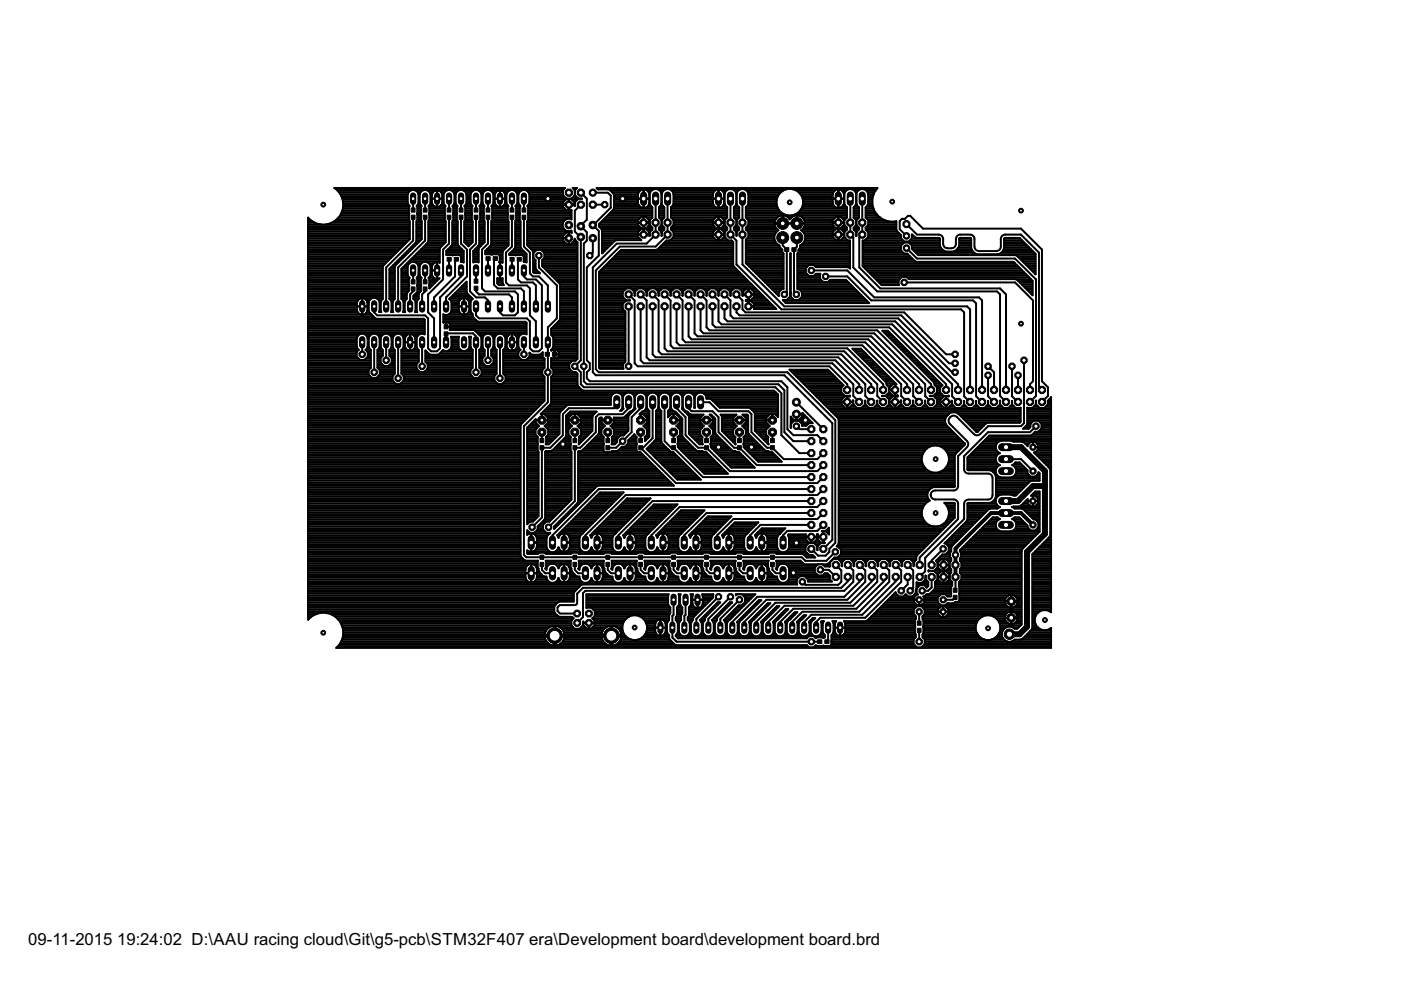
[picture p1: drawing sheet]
<svg xmlns="http://www.w3.org/2000/svg" width="297mm" height="210mm" viewBox="0 0 297 210" stroke-linecap="round" stroke-linejoin="round" font-family="sans-serif">
<defs><g id="words">
<g font-size="4">
<text x="6" y="200.4">09-11-2015</text>
<text x="24.8" y="200.4">19:24:02 D:\AAU racing cloud\Git\g5-pcb\STM32F407 era\Development board\development board.brd</text>
</g>
</g></defs>
<g fill="#000" stroke="#000" stroke-width=".21">
<path d="M87.2 59.3h.8v.9h-.8zM87.2 45.6h.8v.9h-.8zM87.2 44.1h.8v.9h-.8zM89.7 59.3h.8v.9h-.8zM89.7 45.6h.8v.9h-.8zM89.7 44.1h.8v.9h-.8zM94.8 54.6h.9v.8h-.9zM94.8 45.6h.8v.9h-.8zM94.8 44.1h.8v.9h-.8zM96.3 54.6h.9v.8h-.9zM97.3 45.6h.8v.9h-.8zM97.3 44.1h.8v.9h-.8z"/>
<path d="M100.5 45.6h.8v.9h-.8zM100.5 44.1h.8v.9h-.8zM100.5 59.2h.8v.8h-.8zM103 54.4h.9v.8h-.9zM103.1 45.6h.8v.9h-.8zM103.1 44.1h.8v.9h-.8zM104.6 54.4h.9v.8h-.9zM108.1 54.6h.9v.8h-.9zM108.1 45.6h.8v.9h-.8zM108.1 44.1h.8v.9h-.8zM109.6 54.6h.9v.8h-.9zM110.7 45.6h.8v.9h-.8z"/>
<path d="M110.7 44.1h.8v.9h-.8zM166.4 52.5h.9v.8h-.9zM167.9 52.5h.9v.8h-.9zM87.2 60.8h.8v.9h-.8zM89.7 60.8h.8v.9h-.8zM94.2 68.8h.8v.9h-.8zM94.2 70.4h.8v.8h-.8zM100.5 60.7h.8v.9h-.8zM115.6 74.7h.9v.8h-.9zM117.1 74.7h.9v.8h-.9zM114.5 93h.8v.9h-.8zM114.5 94.5h.8v.9h-.8z"/>
<path d="M121.5 93h.8v.9h-.8zM121.5 94.5h.8v.9h-.8zM128.5 93h.8v.9h-.8zM128.5 94.5h.8v.9h-.8zM135.4 93h.8v.9h-.8zM135.4 94.5h.8v.9h-.8zM142.4 93h.8v.9h-.8zM142.4 94.5h.8v.9h-.8zM149.4 93h.8v.9h-.8zM149.4 94.5h.8v.9h-.8zM156.4 93h.8v.9h-.8zM156.4 94.5h.8v.9h-.8z"/>
<path d="M163.4 93h.8v.9h-.8zM163.4 94.5h.8v.9h-.8zM114.5 119.2h.8v.9h-.8zM114.5 117.7h.8v.9h-.8zM121.5 119.2h.8v.9h-.8zM121.5 117.7h.8v.9h-.8zM128.5 119.2h.8v.9h-.8zM128.5 117.7h.8v.9h-.8zM135.4 119.2h.8v.9h-.8zM135.4 117.7h.8v.9h-.8zM142.4 119.2h.8v.9h-.8zM142.4 117.7h.8v.9h-.8z"/>
<path d="M149.4 119.2h.8v.9h-.8zM149.4 117.7h.8v.9h-.8zM156.4 119.2h.8v.9h-.8zM156.4 117.7h.8v.9h-.8zM163.4 119.2h.8v.9h-.8zM163.4 117.7h.8v.9h-.8zM173.4 135.7h.8v.8h-.8zM174.9 135.7h.9v.8h-.9zM194.5 131.7h.8v.9h-.8zM194.5 133.2h.8v.9h-.8zM202.1 126.2h.8v.9h-.8zM202.1 124.7h.8v.9h-.8z"/>
<circle cx="172" cy="91" r=".83"/>
</g>
<g fill="none" stroke="#000" stroke-width=".42">
<path d="M121.4 39.9h.9l-.4 .4zM65.3 57.3h15.9M65.3 51h21.3M65.3 54h18.3M65.3 53.2h19.1M65.3 59.2h15.9M65.3 47.2h1.5M65.3 59.9h15.9M65.3 59.6h15.9M65.3 58.8h15.9M65.3 58.5h15.9M65.3 58.1h15.9"/>
<path d="M65.3 57.7h15.9M65.3 57h15.9M65.3 56.6h15.9M65.3 56.2h16.1M65.3 55.8h16.4M65.3 55.5h16.8M65.3 55.1h17.2M65.3 54.7h17.6M65.3 54.3h17.9M65.3 53.6h18.7M65.3 52.8h19.5M65.3 52.5h19.8"/>
<path d="M65.3 52.1h20.2M65.3 51.7h20.6M65.3 51.4h20.9M65.3 50.6h21.6M65.3 50.2h21.6M65.3 49.8h21.6M65.3 49.5h21.6M65.3 49.1h21.6M65.3 48.7h21.6M65.3 48.3h21.6M65.3 48h21.6M65.3 47.6h3"/>
<path d="M65.3 46.8h.8M65.3 46.5h.3M65.4 46.3l-.1-.2v85.3l.1-.1M65.4 46.3h.1M65.4 46.3l1 .8M66.4 47.1h.1M66.4 47.1l1.2 .4M67.6 47.5h.1M67.6 47.5l1.3 .1M68.9 47.6h.1M69 47.6h17.9M70.1 47.3h.1"/>
<path d="M70.1 47.3l-1.2 .3M70.3 47.2h16.6M71 46.8h15.8M71.2 46.7l-1.1 .6M71.2 46.7h.1M71.2 40l.9 1M71.2 40h.1M71.2 40l-.3-.1h48.9l-.5 .4v1.1l.8 .7h1M71.2 40.1h48.3M71.4 46.5h15.3M71.6 40.5h15.3M71.8 46.1h14.9"/>
<path d="M71.9 40.9h14.7M72.1 41h.1M72.1 45.8h.1M72.1 45.8l-.9 .9M72.1 41l.5 1.1M72.1 45.7h14.6M72.2 41.2h14.2M72.3 45.3h14.4M72.4 41.6h14M72.5 45h14.2M72.5 42h13.9M72.6 42.1h.1"/>
<path d="M72.6 44.6v.1M72.6 44.6l-.5 1.2M72.6 42.1l.2 1.3-.2 1.2M72.6 44.6h14.1M72.6 42.4h13.8M72.7 44.2h14M72.7 42.7h13.7M72.7 43.9h14M72.8 43.1h13.6M72.8 43.5h13.8M81.2 56.6v6.8l-.5 .7M82.6 57.3h1.1"/>
<path d="M82.6 59.2h1.1M82.6 59.9h1.1M82.6 59.6h1.1M82.6 58.8h1.1M82.6 58.5h1.1M82.6 58.1h1.1M82.6 57.7h1.1M82.6 57h1.1M83 56.6h.7M83.4 56.2h.5M83.7 56.6v6.8l-.5 .7M83.8 55.8h.5"/>
<path d="M84.1 55.5h.6M84.5 55.1h.5M84.9 54.7h.5M85.1 57.3h1.3M85.1 59.2h1.6M85.1 59.9h1.6M85.1 59.6h1.6M85.1 58.8h1.6M85.1 58.5h1.4M85.1 58.1h1.3M85.1 57.7h1.3M85.2 57h1.2"/>
<path d="M85.3 54.3h.5M85.6 56.6h.8M85.6 54h.5M85.9 56.2h.6M86 53.6h.5M86.3 55.8h.5M86.4 53.2h.5M86.4 41.2v1.8l.4 .7-.1 .2v2.8l.2 .2v3.8l-5.6 5.6-.1 .3M86.7 55.5h6.5M86.8 52.8h.5M86.9 40.5l.5-.2 .8 .2M86.9 40.5l-.5 .7"/>
<path d="M87 55.1h6.2M87.1 52.5h.6M87.4 54.7h5.8M87.5 52.1h.5M87.6 46.1v4.9l-5.7 5.7v8.3M87.6 42.1v2.4M87.6 57.3v2.5M87.8 54.3h5.4M87.9 51.7h.5M88.2 54h5M88.2 51.4h.6M88.2 40.5l.6 .7"/>
<path d="M88.3 40.5h1.2M88.3 51h.9M88.3 47.2h1.1M88.3 50.6h1.1M88.3 50.2h1.1M88.3 49.8h1.1M88.3 49.5h1.1M88.3 49.1h1.1M88.3 48.7h1.1M88.3 48.3h1.1M88.3 48h1.1M88.3 47.6h1.1"/>
<path d="M88.3 46.8h1M88.4 55.8h.9M88.4 58.8h.9M88.5 45.3h.8M88.5 43.9h.7M88.5 44.6h.7M88.5 59.2h.7M88.5 59.9h.7M88.5 59.6h.7M88.5 46.5h.7M88.5 46.1h.7M88.5 45.7h.7"/>
<path d="M88.5 45h.7M88.5 44.2h.7M88.5 53.6h4.7M88.5 43.5h.7M88.6 40.9h.5M88.6 56.2h.4M88.7 58.5h.3M88.7 43.1h.3M88.8 57.3h.2M88.8 41.2v1.8l-.5 .7 .2 .2v2.8l-.2 .2-.1 4.5-5.6 5.6v6.4l.4 .7M88.8 58.1h.2M88.8 57.7h.2"/>
<path d="M88.8 57h.2M88.8 56.6h.2M88.8 42.7h.2M88.8 42.4h.2M88.8 42h.2M88.8 41.6h.2M88.8 41.2h.2M88.9 53.2h4.3M89 41.2v1.8l.4 .7-.2 .2v2.8l.2 .2v3.8l-5.6 5.6-.1 .3M89.3 52.8h3.9M89.5 40.5l.4-.2 .9 .2M89.5 40.5l-.5 .7"/>
<path d="M89.7 52.5h3.7M90 52.1h3.7M90.1 46.1v4.9l-5.7 5.7v8.3M90.1 42.1v2.4M90.1 57.3v2.5M90.4 51.7h3.7M90.8 51.4h3.7M90.8 40.5l.5 .7M90.8 40.5h1.3M90.8 51h3.7M90.8 47.2h3.7M90.8 50.6h3.7"/>
<path d="M90.8 50.2h3.7M90.8 49.8h3.7M90.8 49.5h3.7M90.8 49.1h3.7M90.8 48.7h3.7M90.8 48.3h3.7M90.8 48h3.7M90.8 47.6h3.7M90.9 46.8h3.5M90.9 55.8h1M91 58.8h.9M91 45.3h3.3"/>
<path d="M91 43.9h1.4M91 44.6h3.3M91 59.2h2M91 59.9h1.2M91 59.6h1.6M91 46.5h3.3M91 46.1h3.3M91 45.7h3.3M91 45h3.3M91 44.2h3.3M91.1 43.5h.7M91.1 40.9h.6"/>
<path d="M91.2 56.2h.5M91.2 58.5h.4M91.2 43.1h.4M91.3 57.3h1.4M91.3 41.2v1.8l-.5 .7 .2 .2v2.8l-.2 .2-.1 4.5-5.6 5.6v6.4l.5 .7M91.3 58.1h.2M91.3 57.7h.2M91.3 57h.2M91.3 56.6h.2M91.3 42.7h.2M91.3 42.4h.2M91.3 42h.2"/>
<path d="M91.3 41.6h.2M91.3 41.2h.3M91.5 42.1h2.3M91.5 58.1l.1 .3M91.6 58.4a1.09 1.09 0 0 0 1.6 .6l-2.2 2.2v-2.1l-.2-.2 .5-.6v-1.8a1.19 1.19 0 0 0-1.2-1 1.19 1.19 0 0 0-1.1 1v1.8l.4 .6-.2 .2 .1 1.4-.2 1.3M91.6 56.3l-.1 1.8M91.7 40.9l-.2 .5v1.5a1.13 1.13 0 0 0 1.2 1 1.13 1.13 0 0 0 1.1-1v-1.5l-.2-.5M91.7 40.9a1.12 1.12 0 0 1 1.9 0M92.7 40.3v3.6M92.7 55.6v3.5M92.7 58.8h.1M92.7 58.5h.1"/>
<path d="M92.7 58.1h.1M92.7 57.7h.1M92.7 57h.1M92.7 56.6h.1M92.7 56.2h.1M92.7 55.8h.1M92.7 43.9h.1M92.7 43.5h.1M92.7 43.1h.1M92.7 42.7h.1M92.7 42.4h.1M92.7 42h.1"/>
<path d="M92.7 41.6h.1M92.7 41.2h.1M92.7 40.9h.1M92.7 40.5h.1M93 43.9h1.3M93.2 40.5h1.3M93.5 43.5h.8M93.6 40.9h.6M93.7 43.1h.4M93.8 41.2h.2M93.8 42.7h.2M93.8 42.4h.2"/>
<path d="M93.8 42h.2M93.8 41.6h.2M94 41.2v1.8l.5 .7-.2 .2v2.8l.2 .2v4.5M94.5 51.4l-1.3 1.4v2.9a1.13 1.13 0 0 0-1.6 .6M94.6 53.2v.9h2.8l.3 .3v1.1l.6 .1v-2.4M94.6 54h3.7M94.6 53.2h3.7M94.6 53.6h3.7M95 52.8h2.9M95.2 46.1v5.5l-1.3 1.3v6.3l-3.1 3.2v3.8l1.2 1.3v5.1M95.2 42.1v2.4M95.2 55v2.3"/>
<path d="M95.4 52.5h2.2M95.8 52.1h1.4M95.9 40.5a1.17 1.17 0 0 0-1.9 .7M95.9 40.5l.5 .7M95.9 40.5h1.2M95.9 51h1.1M95.9 47.2h1.1M95.9 51.7h1.1M95.9 51.4h1.1M95.9 50.6h1.1M95.9 50.2h1.1M95.9 49.8h1.1"/>
<path d="M95.9 49.5h1.1M95.9 49.1h1.1M95.9 48.7h1.1M95.9 48.3h1.1M95.9 48h1.1M95.9 47.6h1.1M96 46.8h1M96.1 45.3h.8M96.1 43.9h.8M96.1 44.6h.7M96.1 46.5h.7M96.1 46.1h.7"/>
<path d="M96.1 45.7h.7M96.1 45h.7M96.1 44.2h.7M96.2 43.5h.6M96.2 40.9h.5M96.3 43.1h.3M96.4 41.2v1.8l-.5 .7 .2 .2v2.8l-.2 .2v4.9l-1.3 1.4M96.4 42.7h.2M96.4 42.4h.2M96.4 42h.2M96.4 41.6h.2M96.4 41.2h.2"/>
<path d="M96.6 41.2v1.8l.4 .7-.2 .2v2.8l.2 .2v4.9l1.3 1.4M96.8 55l-.3 .3v3.3l-4.5 4.5v1.9M97.1 40.5l.4-.2 .9 .2M97.1 40.5l-.5 .7M97.7 54.3h.6M97.7 55.5h.6M97.7 55.1h.6M97.7 54.7h.6M97.7 42.1v2.4M97.7 46.1v5.5l1.3 1.3v5.7l-4.4 4.5v1.9M97.7 57.3v1.3l-4.4 4.5v10.8l-.6 .6h-1.3l-.6-.6v-6.4l-.7-.6h-10.1l-.7-.7v-1.2M98.4 40.5l.5 .7"/>
<path d="M98.4 40.5h1.8M98.4 51.4l.9 .8 .9-.8M98.4 51h1.8M98.4 47.2h1.8M98.4 51.4h1.8M98.4 50.6h1.8M98.4 50.2h1.8M98.4 49.8h1.8M98.4 49.5h1.8M98.4 49.1h1.8M98.4 48.7h1.8M98.4 48.3h1.8"/>
<path d="M98.4 48h1.8M98.4 47.6h1.8M98.5 46.8h1.6M98.6 45.3h1.5M98.6 43.9h1.4M98.7 44.6h1.3M98.7 46.5h1.3M98.7 46.1h1.3M98.7 45.7h1.3M98.7 45h1.3M98.7 44.2h1.3M98.7 59.9h.2"/>
<path d="M98.7 43.5h1.3M98.8 40.9h1.1M98.8 51.7h1M98.9 43.1h.9M98.9 41.2v1.8l-.4 .7 .2 .2v2.8l-.3 .2v4.5M98.9 42.7h.9M98.9 42.4h.9M98.9 42h.9M98.9 41.6h.9M98.9 41.2h.9M99.2 52.1h.3M99.8 41.2v1.8l.4 .7-.2 .2v2.8l.2 .2v4.5"/>
<path d="M100.2 40.5a1.18 1.18 0 0 1 1.9 .7M100.2 40.5l-.4 .7M100.4 54h1.1M100.4 53.2h1.1M100.4 55.5h1.1M100.4 55.1h1.1M100.4 54.7h1.1M100.4 54.3h1.1M100.4 53.6h1.1M100.7 52.8h.8M100.9 46.1v5.5l-1.2 1.3v8.9l1.2 1.3h1.9l.7 .6v1.3M100.9 42.1v2.4"/>
<path d="M100.9 57.3v2.3M101.1 52.5h.5M101.3 52.2l-.9 1M101.3 52.2h.1M101.5 52.1h.5M101.6 40.5h1.2M101.6 51h1.1M101.6 47.2h1.1M101.6 51.7h.8M101.6 51.4h1.1M101.6 50.6h1.1M101.6 50.2h1.1"/>
<path d="M101.6 49.8h1.1M101.6 49.5h1.1M101.6 49.1h1.1M101.6 48.7h1.1M101.6 48.3h1.1M101.6 48h1.1M101.6 47.6h1.1M101.7 46.8h1M101.8 45.3h.8M101.8 43.9h.8M101.8 44.6h.8M101.8 46.5h.8"/>
<path d="M101.8 46.1h.8M101.8 45.7h.8M101.8 45h.8M101.8 44.2h.8M101.9 43.5h.6M101.9 40.9h.5M102 43.1h.3M102.1 41.2v1.8l-.5 .7 .2 .2v2.8l-.2 .2v4.9l-.3 .4M102.1 42.7h.2M102.1 42.4h.2M102.1 42h.2M102.1 41.6h.2"/>
<path d="M102.1 41.2h.2M102.3 41.2v1.8l.4 .7-.1 .2v2.8l.1 .2v4.5M102.7 51.4l-1.2 1.4v2.8l-.3-.1-.8 .1v-2.4M102.8 40.5a1.18 1.18 0 0 1 1.8 .7M102.8 40.5l-.5 .7M102.9 53.2h3.7M102.9 53.6h3.7M103.3 52.8h3.7M103.5 46.1v5.5l-1.3 1.3v8.3l.6 .6h6.4l.6 .6v3.8l-.6 .7h-2.6l-.6-.7v-1.2M103.5 42.1v2.4M103.5 54.8v2.5M103.6 52.5h3.7"/>
<path d="M104 52.1h3.7M104.1 40.5h1.4M104.2 51h3.6M104.2 47.2h3.6M104.2 51.7h3.6M104.2 51.4h3.6M104.2 50.6h3.6M104.2 50.2h3.6M104.2 49.8h3.6M104.2 49.5h3.6M104.2 49.1h3.6M104.2 48.7h3.6"/>
<path d="M104.2 48.3h3.6M104.2 48h3.6M104.2 47.6h3.6M104.2 54h.1M104.2 46.8h3.6M104.3 45.3h3.4M104.4 43.9h1.3M104.4 44.6h3.2M104.4 46.5h3.2M104.4 46.1h3.2M104.4 45.7h3.2M104.4 45h3.2"/>
<path d="M104.4 44.2h3.2M104.4 43.5h.7M104.5 40.9h.6M104.6 43.1h.3M104.6 41.2v1.8l-.4 .7 .2 .2v2.8l-.2 .2v4.9l-1.3 1.4M104.6 42.7h.3M104.6 42.4h.3M104.6 42h.3M104.6 41.6h.3M104.6 41.2h.3M104.9 42.1h2.2M105 54.8l-.3 .3v5.3l.8 .8h4.9l.7 .6v3.2"/>
<path d="M105.1 40.7a1.12 1.12 0 0 1 1.2-.3 1.12 1.12 0 0 1 .8 1v1.5a1.11 1.11 0 0 1-1.1 1 1.11 1.11 0 0 1-1.1-1v-1.5zM105.4 59l.5 .1 .7-.1v1l.2 .5h-1l-.4-.4zM105.4 59.2h1.2M105.4 59.9h1.2M105.4 59.6h1.2M105.7 54h.9M105.9 55.5h.7M106 55.1h.6M106 54.7h.6M106 54.3h.6M106 40.3v3.6M106 55.6v3.5"/>
<path d="M106 57.3h.1M106 58.8h.1M106 58.5h.1M106 58.1h.1M106 57.7h.1M106 57h.1M106 56.6h.1M106 56.2h.1M106 55.8h.1M106 43.9h.1M106 43.5h.1M106 43.1h.1"/>
<path d="M106 42.7h.1M106 42.4h.1M106 42h.1M106 41.6h.1M106 41.2h.1M106 40.9h.1M106 40.5h.1M106.3 43.9h1.4M106.5 40.5h1.4M106.9 43.5h.7M106.9 40.9h.6M107.1 43.1h.3"/>
<path d="M107.1 41.2h.3M107.1 42.7h.3M107.1 42.4h.3M107.1 42h.3M107.1 41.6h.3M107.4 41.2v1.8l.4 .7-.2 .2v2.8l.2 .2v5.1l-1.2 1.4v2.3l-.8-.1 .2-.2v-1.2l-.3-.3h-2.8v-.7M107.9 40.5a1.18 1.18 0 0 1 1.8 .7M107.9 40.5l-.5 .7M108 54h3.6M108.2 53.6h3.2M108.5 42.1v2.4M108.5 46.1v6.2l-1.2 1.3v6.3l.6 .6h3.8l.7 .7v5.7l1.2 1.2v4.5"/>
<path d="M108.6 55l-.1 2.3M108.6 53.2h2.4M109 52.8h1.6M109.2 52.5h1.2M109.2 40.5h1.2M109.2 51h1.2M109.2 47.2h1.2M109.2 52.1h1.2M109.2 51.7h1.2M109.2 51.4h1.2M109.2 50.6h1.2M109.2 50.2h1.2"/>
<path d="M109.2 49.8h1.2M109.2 49.5h1.2M109.2 49.1h1.2M109.2 48.7h1.2M109.2 48.3h1.2M109.2 48h1.2M109.2 47.6h1.2M109.3 46.8h1M109.4 45.3h.8M109.4 43.9h.8M109.5 44.6h.7M109.5 46.5h.7"/>
<path d="M109.5 46.1h.7M109.5 45.7h.7M109.5 45h.7M109.5 44.2h.7M109.5 43.5h.6M109.6 40.9h.5M109.7 43.1h.2M109.7 41.2v1.8l-.4 .7 .2 .2v2.8l-.3 .2v5.5l-1.2 1.4v.3h2.7l.3 .3M109.7 42.7h.2M109.7 42.4h.2M109.7 42h.2M109.7 41.6h.2"/>
<path d="M109.7 41.2h.2M109.9 41.2v1.8l.4 .7-.1 .2v2.8l.2 .2v5.5l1.2 1.4v1.8l-.6-.1v-1.1M110.1 55l-.3 .3v3.9l.6 .7h2.6l.6 .6v4.5M110.4 40.5l.4-.2 .9 .2M110.4 40.5l-.5 .7M111 54.3h.6M111 55.5h.6M111 55.1h.6M111 54.7h.6M111.1 46.1v6.2l1.3 1.3v4.4l.6 .6h1.3l1.9 1.9v4.5M111.1 57.3v1.3l.6 .6h1.9l1.3 1.3v13.4l-.6 .6h-1.3l-.6-.6v-5.8l-.7-.6h-10.1l-.7-.6v-1.9M111.1 42.1v2.4"/>
<path d="M111.7 40.5l.5 .7M111.8 40.5h7.5M111.8 51h7.6M111.8 47.2h7.6M111.8 51.7h8.4M111.8 51.4h7.9M111.8 50.6h7.5M111.8 50.2h7.6M111.8 49.8h7.7M111.8 49.5h8M111.8 49.1h9.4M111.8 48.7h7.9"/>
<path d="M111.8 48.3h7.6M111.8 48h7.5M111.8 47.6h7.5M111.8 46.8h7.8M111.9 52.1h10.5M111.9 45.3h9.3M112 43.9h7.4M112 44.6h9.2M112 46.5h8.1M112 46.1h9.2M112 45.7h9.2M112 45h9.2"/>
<path d="M112 44.2h7.7M112 43.5h7.4M112.1 40.9h7.2M112.2 43.1h7.2M112.2 41.2v1.8l-.4 .7 .2 .2v2.8l-.2 .2v5.1l1.3 1.4v4.3M112.2 42.7h7.3M112.2 42.4h7.7M112.2 42h7.7M112.2 41.6h7.3M112.2 41.2h7.1M112.3 52.5h10.1M112.6 52.8h9.8"/>
<path d="M113 53.2h.5M113.1 57.3h.8M113.1 54h.1M113.1 57h.5M113.1 56.6h.4M113.1 56.2h.4M113.1 55.8h.4M113.1 55.5h.4M113.1 55.1h.4M113.1 54.7h.1M113.1 54.3h.1M113.1 53.6h.1"/>
<path d="M113.1 53.7l.6-.7h1l.7 .7v1l-.4 .4v1.3l3.7 3.7 .1 .3v7.2l-1.9 2.1M113.1 54.7l.4 .4 .1 2 .9 .8h-1.2l-.2-.2M113.1 57.7h1.1M114.3 54.2v2.5l3.8 3.8v7l-1.9 1.9v15.9l-5.1 5.1v27.2l.5 .6h58.4l.8 .7h4.4l1.9-1.9M115 53.2h7.4M115 56.2h7.4M115 55.8h7.4M115 55.5h7.4M115 55.1h7.4M115.1 56.6h7.3M115.3 53.6h7.1M115.4 54.7h7"/>
<path d="M115.4 54h7M115.4 54.3h7M115.5 57h6.9M115.9 57.3h6.5M116.2 57.7h6.2M116.6 58.1h5.8M117 58.5h5.4M117.4 58.8h5M117.8 59.2h4.6M118.1 59.6h4.3M118.5 59.9h3.9M119.3 48a1.3 1.3 0 0 0 1.9 .9v.5a1.29 1.29 0 0 0-1.7 .4"/>
<path d="M119.3 50.5h1.3M119.3 50.6l.1 .4M119.4 50.2l-.1 .4M119.4 51a1.27 1.27 0 0 0 1.2 .8 1.27 1.27 0 0 0 1.2-.8M119.5 49.8l-.1 .4M120.1 42.2l-.7 .7v.4h2.4v-.4l-.7-.7M120.5 42.2v2.4M120.5 44.2h.1M120.5 43.9h.1M120.5 43.5h.1M120.5 43.1h.1M120.5 42.7h.1"/>
<path d="M120.5 42.4h.1M120.6 49.2v2.6M120.6 51h.1M120.6 51.7h.1M120.6 51.4h.1M120.6 50.6h.1M120.6 50.2h.1M120.6 49.8h.1M120.6 49.5h.1M120.6 42.2v2.4M120.9 51.7h1.5M121.1 46.5h.1"/>
<path d="M121.2 44.6h-.1M121.2 44.6v1.9M121.2 46.5a1.33 1.33 0 0 0-1.4 .1 1.33 1.33 0 0 0-.5 1.4M121.3 42h1.2M121.3 42.4h1.1M121.5 51.4h.9M121.6 40.1h.5M121.6 41.6h.5M121.7 42.7h.3M121.8 51l.1-.4 .1 .4M121.8 51h.2M121.8 43.5h.1"/>
<path d="M121.8 43.1h.1M121.9 41.4l-.8 .7M121.9 40.3v1.1M121.9 41.4l.7 .7M121.9 41.2h.1M121.9 40.9h.1M121.9 40.5h.1M122 51l.4 .4M122.4 51.4v24.7l-.4 .4h-.6l-.7 .7M122.6 42.1h.8M122.6 42.1l-.7 .8-.1 .8v-.3h-2.4v.5l.7 .7M123.1 40.9l1.3 1.2v4.5l-1.3 1.2 1.3 1.4v1.8l-.6 .6v29.2l.6 .7h40.6l1.3 1.2v8.9l1.9 1.9h3.8"/>
<path d="M123.1 43.4l-1.2 1.3v4.4l1.2 1.1v26.2l-1.2 1.3 1.2 1.2v2.6l.7 .6h40.6l1.3 1.3v8.9l3.8 3.8h2.5M125.7 40.9h3.2l.6 .6v2.5l-3.8 3.7 1.3 1.3v5.2l-2.6 2.5v19.7l.7 .6v1.3l-.7 .6v1.3l.7 .6h40.6l1.2 1.3v8.9l1.3 1.3h5.1l1.3 1.2M125.7 43.4h2.5M125.7 50.5v3.1l-.6 .6M127 48h8.5M127 47.6h8.3M127 59.2h31.3M127 59.9h32M127 59.6h31.6M127 58.8h30.9M127 58.5h30.5M127 58.1h30.1"/>
<path d="M127 57.7h29.8M127.3 47.2h10.5M127.3 48.3h8.6M127.3 57.3h29.1M127.6 48.7h8.2M127.7 51h2.8M127.7 53.2h.5M127.7 53.6h.1M127.7 52.8h.8M127.7 52.5h1.2M127.7 52.1h1.6M127.7 51.7h2"/>
<path d="M127.7 51.4h2.3M127.7 50.6h7.9M127.7 50.2h7.6M127.7 49.8h7.6M127.7 49.5h7.6M127.7 49.1h7.7M127.7 46.8h7.6M127.7 57h28.3M128 46.5h7.5M128.1 56.6h27.6M128.4 46.1h7.4M128.5 56.2h26.9"/>
<path d="M128.8 45.7h9.5M128.8 55.8h26.6M129 40.1l.3 .1 .9 1.1v2.9l-.1 .2-3.1 3.1v.5M129.2 45.3h9.1M129.2 55.5h26.2M129.5 40.5h6.1M129.5 45h8.8M129.6 55.1h25.8M129.9 40.9h5.5M129.9 44.6h8.4M130 54.7h25.4M130.2 41.2h5.1"/>
<path d="M130.2 44.2h8.1M130.2 43.9h5.5M130.2 43.5h5.2M130.2 43.1h5.1M130.2 42.7h5.1M130.2 42.4h5.1M130.2 42h5.1M130.2 41.6h5.1M130.3 54.3h25.1M130.7 54h24.7M131.1 53.6h24.3M131.5 53.2h23.9"/>
<path d="M135.3 47.2v.5l.7 .7h.4v-2.4h-.4l-.7 .7v.4h2.4v-.4l-.7-.7h-.5v2.4h.5l.7-.7v-.5M135.3 41.3v.8h2.4M136.4 40.1a1.24 1.24 0 0 0-1.1 1.2M136.4 40.1v4a1.18 1.18 0 0 1-1.1-1.1v-.8h2.4M136.4 49.5h.1M136.4 49.1h.1M136.4 48.7h.1M136.4 48.3h.1M136.4 48h.1M136.4 47.6h.1M136.4 46.8h.1M136.4 46.5h.1"/>
<path d="M136.4 46.1h.1M136.4 43.9h.1M136.4 43.5h.1M136.4 43.1h.1M136.4 42.7h.1M136.4 42.4h.1M136.4 42h.1M136.4 41.6h.1M136.4 41.2h.1M136.4 40.9h.1M136.4 40.5h.1M136.5 40.1v4a1.18 1.18 0 0 0 1.2-1.1"/>
<path d="M136.6 40.1a1.24 1.24 0 0 1 1.1 1.2M137 48.3h1.3M137.1 46.1h1.2M137.2 48.7h1M137.2 43.9h1M137.3 40.5h.8M137.4 48h.6M137.5 46.5h.4M137.5 49.1h.4M137.5 43.5h.4M137.6 40.9h.2M137.7 43.1h.1"/>
<path d="M137.7 49.8h.1M137.7 49.5h.1M137.7 47.6h.1M137.7 46.8h.1M137.7 42.7h.1M137.7 42.4h.1M137.7 42h.1M137.7 41.6h.1M137.7 41.2h.1M138.3 44h.1M138.3 46.1l-.5 .6v1l.5 .6v.4l-.5 .5-.1 .9v-.3h-1.2v-1.3h.5l.7 .7v.5h-2.4v-.5l.7-.7h.4v1.3h-1.1v.4l.7 .7h-5.4l-.3 .1-2.6 2.7v-4.9l-.7-.8M138.3 44v2.1"/>
<path d="M138.7 40.1h-12l-.2-.2h59.5l-.7 1M139 42.1v7.6l-1.9 1.9h-6.3l-5.1 5.1v22.2l.6 .7h40l10.2 10.1v24.8l-1.9 1.9M139.3 40.1h1.9M139.4 52.8h16M139.7 44.6h1.1M139.7 46.1l.6 .6v1l-.6 .6v.4l.6 .5v.8v-.8l.5-.5v-.4l-.5-.6v-1l.5-.6M139.7 44v2.1M139.7 44h.1M139.7 48.3h1.1M139.7 46.1h1.1M139.7 45.7h1.1M139.7 45.3h1.1"/>
<path d="M139.7 45h1.1M139.7 44.2h1.1M139.8 48.7h1M139.8 52.5h15.6M139.8 43.9h.9M139.9 40.5h.7M140 48h.5M140.1 46.5h.4M140.1 49.1h.3M140.1 43.5h.3M140.2 40.9h.2M140.2 52.1h15.2"/>
<path d="M140.3 41.1a1.3 1.3 0 0 0-1.3-1 1.3 1.3 0 0 0-1.3 1v2l.6 .9M140.3 41.1a1.3 1.3 0 0 1 1.2-1 1.3 1.3 0 0 1 1.3 1v2l-.5 .9M140.3 41.1v2M140.3 43.1l.5 .9M140.3 43.1l-.6 .9M140.3 47.2h.1M140.3 49.8h.1M140.3 49.5h.1M140.3 47.6h.1M140.3 46.8h.1M140.3 43.1h.1M140.3 42.7h.1"/>
<path d="M140.3 42.4h.1M140.3 42h.1M140.3 41.6h.1M140.3 41.2h.1M140.6 51.7h14.8M140.8 44h.1M140.8 44v2.1M140.9 51.4h14.5M141.5 42.1v7.6l-2.5 2.6h-7.6l-5.1 5v21l.7 .6h39.9l10.2 10.2v26l-1.3 1.3v.6l-.8 .8h-1.5l-1.5-1.4M141.9 40.1h12.7M142.3 44.6h11.9M142.3 46.1l.5 .6v1l-.5 .6v.4l.5 .5v1l-.7 .8"/>
<path d="M142.3 44v2.1M142.3 44h.1M142.3 48.3h9.5M142.3 46.1h9.4M142.3 45.7h11.9M142.3 45.3h11.9M142.3 45h11.9M142.3 44.2h11.9M142.3 48.7h9.3M142.4 43.9h9.2M142.5 50.6h9M142.5 40.5h9"/>
<path d="M142.6 48h8.8M142.6 46.5h8.8M142.7 49.1h8.6M142.7 43.5h8.6M142.7 40.9h8.5M142.8 47.2h10.8M142.8 50.2h8.3M142.8 49.8h8.3M142.8 49.5h8.3M142.8 47.6h8.3M142.8 46.8h8.3M142.8 43.1h8.4"/>
<path d="M142.8 42.7h8.3M142.8 42.4h8.3M142.8 42h8.3M142.8 41.6h8.3M142.8 41.2h8.3M151.1 41.3v.8h2.5v-.8M151.1 47.2v.5l.7 .7h.5v-2.4h-.5l-.7 .7v.4h2.5v-.4l-.8-.7h-.4v2.4h.4l.8-.7v-.5M151.8 48.5h.5v2.4h-.5l-.7-.7v-.4h2.5v.4l-.8 .7h-.4v-2.4h.4l.8 .7v.5h-2.5v-.5zM152.3 40.1a1.19 1.19 0 0 0-1.2 1.2M152.3 40.1v4a1.18 1.18 0 0 1-1.2-1.1v-.8h2.5v.8a1.18 1.18 0 0 1-1.2 1.1v-4M152.3 50.6h.1M152.3 50.2h.1"/>
<path d="M152.3 49.8h.1M152.3 49.5h.1M152.3 49.1h.1M152.3 48.7h.1M152.3 48.3h.1M152.3 48h.1M152.3 47.6h.1M152.3 46.8h.1M152.3 46.5h.1M152.3 46.1h.1M152.3 43.9h.1M152.3 43.5h.1"/>
<path d="M152.3 43.1h.1M152.3 42.7h.1M152.3 42.4h.1M152.3 42h.1M152.3 41.6h.1M152.3 41.2h.1M152.3 40.9h.1M152.3 40.5h.1M152.4 40.1a1.24 1.24 0 0 1 1.2 1.2M152.9 48.3h1.3M153 46.1h1.2M153 48.7h1.1"/>
<path d="M153.1 43.9h1M153.2 40.5h.8M153.2 50.6h.8M153.3 48h.6M153.3 46.5h.5M153.4 49.1h.3M153.4 43.5h.4M153.5 40.9h.2M153.5 43.1h.1M153.6 50.2h.1M153.6 49.8h.1M153.6 49.5h.1"/>
<path d="M153.6 47.6h.1M153.6 46.8h.1M153.6 42.7h.1M153.6 42.4h.1M153.6 42h.1M153.6 41.6h.1M153.6 41.2h.1M154.2 46.1l-.6 .6v1l.6 .6v.4l-.6 .5v1l.8 .8M154.9 42.1v7.6l1.2 1.3v5.1l9.6 9.5h38.1l.6 .6v17.8l1.3 1.2M155.2 40.1h1.9M155.4 56.2v-4.9l-.3-.3h-13.8l-2.2 2h-7.4l-4.7 4.6v20.4l.2 .2h5l-.1-1M155.4 56.2l.2 .3 9 9h-4.7v-.5h-1.2v-1.2h.5l.7 .7"/>
<path d="M155.6 44.6h1.1M155.6 46.1l.5 .6M155.6 44v2.1M155.6 44h.1M155.6 48.3h1.1M155.6 46.1h1.1M155.6 45.7h1.1M155.6 45.3h1.1M155.6 45h1.1M155.6 44.2h1.1M155.7 48.7h1M155.7 43.9h.9"/>
<path d="M155.8 40.5h.7M155.9 48h.5M155.9 46.5h.5M156 49.1h.3M156 43.5h.3M156 40.9h.3M156.1 41.1a1.3 1.3 0 0 0-1.2-1 1.3 1.3 0 0 0-1.3 1v2l.2 .5 .4 .4v2.1M156.1 41.1a1.3 1.3 0 0 1 1.3-1 1.3 1.3 0 0 1 1.3 1v2l-.6 .9M156.1 43.1l.2 .5 .4 .4v2.1M156.1 50h.1M156.1 41.1v2M156.1 46.7v1"/>
<path d="M156.1 49.2v.8M156.1 47.7l-.5 .6v.4l.5 .5M156.1 43.1l-.5 .9M156.1 47.2h.1M156.1 49.8h.1M156.1 49.5h.1M156.1 47.6h.1M156.1 46.8h.1M156.1 43.1h.1M156.1 42.7h.1M156.1 42.4h.1M156.1 42h.1"/>
<path d="M156.1 41.6h.1M156.1 41.2h.1M156.2 47.7l.5 .6v.4l-.5 .5M156.7 46.1l-.5 .6M157.4 42.1v14l8.9 8.9h38.7l.7 .6v17.1M157.7 40.1h9.2M158.1 44.6h7.1M158.1 51h6.2M158.1 54h8M158.1 53.2h7.8M158.1 46.1l.6 .6v1l-.6 .6v.4l.6 .5v1l-.6 .6v5l7 7v-.9l.7-.6h.3v-7.5l-.2-.3v-.5l-.5-.6-.2-.4-.8-.6M158.1 44v2.1"/>
<path d="M158.1 44h.1M158.1 55.5h8M158.1 55.1h8M158.1 54.7h8M158.1 54.3h8M158.1 53.6h7.8M158.1 52.8h7.6M158.1 52.5h7.3M158.1 52.1h7.1M158.1 51.7h6.7M158.1 51.4h6.3M158.1 48.3h6.4"/>
<path d="M158.1 46.1h6.7M158.1 45.7h7.3M158.1 45.3h8M158.1 45h7.5M158.1 44.2h6.9M158.2 55.8h7.9M158.2 48.7h6.7M158.2 43.9h6.6M158.3 50.6h5.9M158.3 40.5h7.6M158.4 48h5.9M158.5 46.5h6"/>
<path d="M158.6 56.2h7.5M158.6 49.1h6.1M158.6 43.5h6.1M158.6 40.9h6.9M158.7 47.2h5.5M158.7 50.2h5.5M158.7 49.8h5.5M158.7 49.5h5.7M158.7 47.6h5.5M158.7 46.8h5.6M158.7 43.1h5.9M158.7 42.7h5.9"/>
<path d="M158.7 42.4h6M158.7 42h6.1M158.7 41.6h6.2M158.7 41.2h6.4M158.9 56.6h7.2M159.3 57h6.8M159.7 57.3h6.4M160.1 57.7h6M160.4 58.1h5.7M160.8 58.5h5.3M161.2 58.8h4.9M161.5 59.2h4.6"/>
<path d="M161.9 59.6h4.2M162.3 59.9h3.8M164.5 48.3l-.3-.9h1.7v-1.8a1.73 1.73 0 0 0-1.7 1.7h6.5a1.73 1.73 0 0 0-1.7-1.7v1.8h1.7a1.7 1.7 0 0 1-.8 1.4M164.5 48.3l.5 .5M165 48.8h.1M165 48.8a1.77 1.77 0 0 0-.6 2.6M165.2 44.6a2.84 2.84 0 0 1 .3-3.8 2.84 2.84 0 0 1 3.9 0 2.84 2.84 0 0 1 .3 3.8M165.2 44.6a2.82 2.82 0 0 0 4.5 0M165.9 47.2h.1M165.9 46.8h.1M165.9 46.5h.1M165.9 46.1h.1"/>
<path d="M165.9 45.7h.1M165.9 50.4v1.6l.9 .9v9l-.5 .5M166.5 45.7h1.9M166.5 45.7l-.5-.1v1.8h2.9v-1.8a1.83 1.83 0 0 0-1.5 .9M166.5 45.7l.6 .4 .3 .4M167.1 46.1h.7M167.4 46.5h.1M167.5 57.3h.1M167.5 54h.1M167.5 59.2h.1M167.5 59.9h.1M167.5 59.6h.1"/>
<path d="M167.5 58.8h.1M167.5 58.5h.1M167.5 58.1h.1M167.5 57.7h.1M167.5 57h.1M167.5 56.6h.1M167.5 56.2h.1M167.5 55.8h.1M167.5 55.5h.1M167.5 55.1h.1M167.5 54.7h.1M167.5 54.3h.1"/>
<path d="M168 40.1h12M168.8 45.3h10.8M168.9 47.2h.1M168.9 46.8h.1M168.9 46.5h.1M168.9 46.1h.1M168.9 45.7h.1M168.9 40.5h8M169 50.4v1.9l-.7 .6v9l.5 .5M169.1 57.3h1.7M169.1 54h11.1M169.1 59.2h4.8"/>
<path d="M169.1 59.9h10.9M169.1 59.6h5.2M169.1 58.8h4.8M169.1 58.5h2.3M169.1 58.1h2M169.1 57.7h1.7M169.1 57h1.7M169.1 56.6h2M169.1 56.2h2.4M169.1 55.8h11.1M169.1 55.5h11.1M169.1 55.1h11.1"/>
<path d="M169.1 54.7h11.1M169.1 54.3h11.1M169.2 53.6h11M169.3 53.2h10.9M169.3 45h10.3M169.4 52.8h10.8M169.4 40.9h7.2M169.5 45.7h10.1M169.7 52.5h10.5M169.7 52.1h10.5M169.7 44.6h9.9M169.8 41.2h6.7"/>
<path d="M169.9 48.8a1.75 1.75 0 0 1 .6 2.6M169.9 48.8h.1M169.9 44.2h9.7M170 41.6h6.5M170 48.7h7M170.1 43.9h6.9M170.1 51.7h10.1M170.1 46.1h7M170.1 42h6.4M170.2 49.1h6.5M170.2 43.5h6.5M170.2 42.4h6.3"/>
<path d="M170.3 43.1h6.3M170.3 42.7h6.2M170.4 48.3h6.8M170.4 46.5h6.3M170.5 51.4l-.8 .6v.5M170.5 51.4h9.7M170.5 49.5h6M170.6 48h6.2M170.6 46.8h5.9M170.6 51h9.6v5.9l-.4-.3h-6.8l-.5-.4h-1l-.7 .7v.9l.7 .7h1l.5-.4h.9v1l.7 .7h.9l.5-.5h3.3l5 5h-17.7l-.6-.7h.8l.7-.7 .1-9.2 .1 9.2 .7 .7h.9l.7-.7v-1l-.7-.6h-.2v-7.5l.2-.3v-.5l.4-.5M170.6 49.8h5.9M170.7 47.2h8.3"/>
<path d="M170.7 47.6h5.8M170.7 50.6h6.2M170.7 50.2h5.8M172 57.3h7.6l5.8 5.8h22.2l.6 .6v19M172.6 56.2h7.6M172.6 58.5h1.3M172.9 56.6h7.3M173 58.1h.9M175 58.6h4.6l5.1 5.1h21.6l.6 .6v19.7l1.3 1.2M175.7 59.6h3.9M176.5 47.2v.5l.7 .7h.5v-2.4h-.5l-.7 .7v.4h2.4v-.4l-.7-.7h-.4v2.4h.4l.7-.7v-.5M176.5 41.3a1.18 1.18 0 0 1 1.2-1.2v4"/>
<path d="M176.5 41.3v.8h2.5v-.8M177.2 48.5h.5v2.4h-.5l-.7-.7v-.4h2.4v.4l-.7 .7h-.4v-2.4h.4l.7 .7v.5h-2.4v-.5zM177.7 44.1h.1M177.7 50.6h.1M177.7 50.2h.1M177.7 49.8h.1M177.7 49.5h.1M177.7 49.1h.1M177.7 48.7h.1M177.7 48.3h.1M177.7 48h.1M177.7 47.6h.1"/>
<path d="M177.7 46.8h.1M177.7 46.5h.1M177.7 46.1h.1M177.7 43.9h.1M177.7 43.5h.1M177.7 43.1h.1M177.7 42.7h.1M177.7 42.4h.1M177.7 42h.1M177.7 41.6h.1M177.7 41.2h.1M177.7 40.9h.1"/>
<path d="M177.7 40.5h.1M177.8 40.1v4a1.22 1.22 0 0 0 1.2-1.1v-.8h-2.5v.8a1.19 1.19 0 0 0 1.2 1.1M177.8 40.1l.7 .3 .5 .9M178.3 48.3h1.3M178.4 46.1h1.2M178.4 48.7h1.1M178.5 43.9h1M178.6 40.5h.8M178.6 50.6h.7M178.7 48h.6M178.7 46.5h.5M178.8 43.5h.4"/>
<path d="M178.8 49.1h.3M178.9 40.9h.2M178.9 50.2h.1M178.9 49.8h.1M178.9 49.5h.1M178.9 47.6h.1M178.9 46.8h.1M178.9 43.1h.1M179 42.7h.1M179 42.4h.1M179 42h.1M179 41.6h.1"/>
<path d="M179 41.2h.1M179.6 44h.1M179.6 44v2.1M179.6 46.1l-.6 .6v1l.6 .6v.4l-.6 .5v1l.7 .8M180.3 42.1v7.6l.6 .7v6.3l5.1 5.1h25.4l.6 .6v21.5l1.3 1.3M180.6 40.1h1.9M181 44v2.1M181 44.6h1.1M181 46.1l.5 .6M181 44h.1M181 48.3h1.1M181 46.1h1.1"/>
<path d="M181 45.7h1.1M181 45.3h1.1M181 45h1.1M181 44.2h1.1M181 48.7h1.1M181.1 43.9h.9M181.2 40.5h.7M181.3 48h.5M181.3 46.5h.5M181.4 43.5h.3M181.4 49.1h.3M181.4 40.9h.3"/>
<path d="M181.5 47.7l-.5 .6v.4l.5 .5M181.5 41.1a1.3 1.3 0 0 0-1.2-1 1.3 1.3 0 0 0-1.3 1v2l.6 .9M181.5 41.1a1.3 1.3 0 0 1 1.3-1 1.3 1.3 0 0 1 1.3 1v2l-.6 .9M181.5 43.1l.2 .5 .4 .4v2.1M181.5 41.1v2M181.5 46.7v1M181.5 49.2v.8M181.5 43.1l-.5 .9M181.5 47.2h.1M181.5 49.8h.1M181.5 49.5h.1M181.5 47.6h.1"/>
<path d="M181.5 46.8h.1M181.5 43.1h.1M181.5 42.7h.1M181.5 42.4h.1M181.5 42h.1M181.5 41.6h.1M181.5 41.2h.1M181.6 47.7l.5 .6v.4l-.5 .5M181.6 50h-.1M182.1 46.1l-.5 .6M182.8 42.1v7.6l-.6 .7v6.3l4.4 4.5h25.4l1.3 1.2v20.3M182.9 54h9.7"/>
<path d="M182.9 53.2h8.2M182.9 56.2h32.7M182.9 55.8h32.3M182.9 55.5h11.2M182.9 55.1h10.8M182.9 54.7h10.4M182.9 54.3h10M182.9 53.6h8.6M182.9 52.8h8.1M182.9 52.5h8.1M182.9 52.1h8.1M182.9 51.7h8.5"/>
<path d="M182.9 51.4h16.4M183 56.6h33M183.1 40.1h2.8M183.4 57h32.9M183.5 44v2.1M183.5 46.1l.6 .6v1l-.6 .6v.4l.6 .5v1l-.8 .8M183.5 44.6h1.8M183.5 44h.1M183.5 48.3h6.5M183.5 46.1h3.1M183.5 45.7h2.6M183.5 45.3h2.3"/>
<path d="M183.5 45h2.1M183.5 44.2h1.7M183.6 48.7h6.4M183.6 43.9h1.5M183.7 50.6h7.4M183.7 40.5h1.9M183.8 57.3h32.9M183.8 48h6.2M183.9 46.5h3.2M183.9 43.5h1.1M184 49.1h6.2M184 40.9h1.4"/>
<path d="M184.1 47.2h5.9M184.1 50.2h6.9M184.1 49.8h6.9M184.1 49.5h6.5M184.1 47.6h5.9M184.1 46.8h4M184.1 43.1h.9M184.1 42.7h.9M184.1 42.4h.9M184.1 42h.9M184.1 41.6h1M184.1 41.2h1.1"/>
<path d="M184.2 57.7h32.9M184.6 58.1h32.9M184.9 58.5h32.9M185.3 40.9h.1M185.3 44.6h.1M185.3 40.9l-.3 1.2v1.3l.3 1.2M185.3 44.6l.7 1.1M185.3 58.8h5.8M185.7 59.2h5M186 45.7h.1M186 45.7l1 .7M186.1 59.6h4.4"/>
<path d="M186.4 59.9h4.1M187 46.4h.1M187 46.4l1.2 .5M188.2 46.9h.1M188.2 46.9l1.3 .1M189.5 47h.1M189.5 47l.5-.1v1.8M190 48.7l1 1.1M191 49.8v.7l.7 .7h1l.7-.7v-.8l.9 .7 4.9 .1M191 52.1l.7-.7h1l.7 .7M191.5 51h-8.6v5.4l4 4.1h3.7l-.1-1.1 .7-.7h1l.5 .5h22.6l3.6 3.4v-3.1l-4-4h-20.6l-1.9-1.7h-.7l-.7-.7v-1M191.7 59.9h23.5l3.8 3.8v17.1l-.6 .7v1.2"/>
<path d="M192.2 47.5l2.2 2.2 4.9 .1 .5 .4 .2 .5a1.9 1.9 0 0 0 .2 1.7 2.12 2.12 0 0 0 2 .1l.3-.3 .2-.5a1.87 1.87 0 0 1 .2-1.7l.7-.3 2.5 .2 .5 .5 .1 2.1 .2 .5 .4 .2h3.9l.5-.1 .4-.4 .1-2.3 .5-.5 .4-.2h3.4l3.8 3.9v28.4l.6 .7M192.2 52.6l2.2 2.2h20.8l4.4 4.4v24.7l-1.2 1.3M192.2 50l-1.4-1.4v-1.7l.4-.5h.7l.6-.6h.5l2.7 2.7h20.8l4.4 4.4v27.9l1.3 1.3v1.8l-1.3 1.3M192.3 58.8h25.9M192.9 51h6.4M193 51.7h6.3M193.3 50.6h5.9M193.4 52.5h6M193.4 52.1h5.9M193.4 50.2h.5M193.4 49.8h.1M193.4 52.8h6.3"/>
<path d="M193.8 53.2h6.5M194.2 53.6h12.3M194.6 54h25M199.2 50.5l.1 1.5 .2 .6M199.5 52.6h.1M199.5 52.6l.5 .5M200 53.1h.1M200 53.1l.6 .2h1.5l.6-.2M202.4 53.2h3.7M202.7 53.1h.1M202.9 52.8h3.1M203.1 52.6h.1"/>
<path d="M203.1 52.6l-.4 .5M203.2 52.5h2.7M203.3 52.1h2.6M203.4 51h2.5M203.4 51.7h2.5M203.4 51.4h2.5M203.4 50.5h2.5M203.4 50.5v1.5l-.3 .6M203.4 50.6h2.5M205.9 50.5v2.1l.3 .6M206.2 53.2h.1M206.2 53.2l.4 .5"/>
<path d="M206.6 53.7h.1M206.6 53.7l.6 .2M211.6 53.9v.1M212.3 53.6h7M212.7 53.2l-.5 .5-.6 .2M212.7 53.2h6.2M212.8 52.8h5.8M212.9 51h3.8M212.9 52.5h5.3M212.9 52.1h4.9M212.9 51.7h4.5M212.9 51.4h4.2"/>
<path d="M212.9 50.6h3.4M212.9 50.5l3.3-.1 3.4 3.4v4.4l-4.3-4.1h-20.6l-1.3-1.3v-.7M212.9 50.5v2.1l-.2 .6M215.4 59.2h3.2M215.7 54.3h3.9M215.9 59.6h3M216.1 54.7h3.5M216.3 59.9h2.6M216.5 55.1h3.1M216.9 55.5h2.7M217.2 55.8h2.4M217.6 56.2h2"/>
<path d="M218 56.6h1.6M218.4 57h1.2M218.7 57.3h.9M219.1 57.7h.5M219.5 58.1h.1M65.3 61.8h15.9M65.3 62.2h15.9M65.3 68.2h24.7M65.3 70.8h11.1M65.3 63.7h10.6M65.3 79.8h13.2M65.3 79.4h12.8"/>
<path d="M65.3 79.1h12.8M65.3 78.7h12.8M65.3 78.3h13M65.3 77.9h13.3M65.3 77.6h13.3M65.3 77.2h13.3M65.3 76.8h13.3M65.3 76.4h13.3M65.3 76.1h10.8M65.3 75.7h10.4M65.3 75.3h10.3M65.3 74.9h10.3"/>
<path d="M65.3 74.5h10.4M65.3 74.2h10.8M65.3 73.8h10.5M65.3 73.4h10.3M65.3 73.1h10.3M65.3 72.7h10.3M65.3 72.3h10.3M65.3 71.9h10.3M65.3 71.6h10.4M65.3 71.2h10.6M65.3 70.4h24.7M65.3 70.1h24.7"/>
<path d="M65.3 69.7h24.7M65.3 69.3h24.7M65.3 68.9h24.7M65.3 68.6h24.7M65.3 67.8h24.7M65.3 67.4h14.2M65.3 67.1h13.9M65.3 66.7h11.2M65.3 66.3h10.6M65.3 66h10.4M65.3 65.6h10.4M65.3 65.2h10.4"/>
<path d="M65.3 64.8h10.4M65.3 64.5h10.4M65.3 64.1h10.4M65.3 63.3h11M65.3 62.9h15.9M65.3 62.6h15.9M65.3 61.4h15.9M65.3 61.1h15.9M65.3 60.7h15.9M65.3 60.3h15.9M75.7 65h2.2M75.8 71.3a1.19 1.19 0 0 1 1.2-.5 1.19 1.19 0 0 1 1 .9v1.8l-.5 .7 .5 .4v1l-.7 .7h-1l-.7-.7v-1l.5-.4-.5-.7v-1.8z"/>
<path d="M75.9 63.6a1.12 1.12 0 0 1 1.2-.4 1.12 1.12 0 0 1 .8 1v1.5a1.13 1.13 0 0 1-1.1 1 1.13 1.13 0 0 1-1.1-1v-1.6zM76.8 63.2v3.5M76.8 72.6v2.5M76.8 63.7h.1M76.8 66.7h.1M76.8 66.3h.1M76.8 66h.1M76.8 65.6h.1M76.8 65.2h.1M76.8 64.8h.1M76.8 64.5h.1M76.8 64.1h.1"/>
<path d="M76.8 63.3h.1M77.1 66.7h1.7M77.2 70.8h1.8M77.3 63.3h1.4M77.5 76.1h1.1M77.5 74.2h1.1M77.7 66.3h.7M77.7 71.2h.7M77.7 63.7h.6M77.8 73.8h.5M77.9 66h.3M77.9 74.5h.7"/>
<path d="M77.9 64.1h.3M77.9 75.7h.7M77.9 71.6h.3M77.9 65.6h.3M77.9 65.2h.3M77.9 64.8h.3M77.9 64.5h.3M78 73.4h.2M78 73.1h.2M78 72.7h.2M78 72.3h.2M78 71.9h.2"/>
<path d="M78 75.3h.6M78 74.9h.6M78.1 79.4l.7 .7h1l.7-.7M78.2 64.1a1.19 1.19 0 0 1 1.1-1 1.19 1.19 0 0 1 1.2 1M78.2 64.1v1.7l.1 .5 .4 .4M78.6 74.2l-.4-.7v-1.8a1.19 1.19 0 0 1 1.1-1 1.19 1.19 0 0 1 1.2 1v1.8l-.5 .7M78.6 74.2v3.8l-.5 .4v1M78.7 66.7l1.1 .9h10l.2 .2M79.3 72.6v6.3M79.7 70.8h1.8M80 63.3h1.2M80 74.2v3.8l.5 .4v1"/>
<path d="M80 77.9h3.7M80 77.6h1.4M80 77.2h1M80 76.8h.7M80 76.4h.7M80 76.1h.7M80 75.7h.9M80 75.3h1.2M80 74.9h1.2M80 74.5h1.2M80.1 74.2h1.1M80.1 79.8h3.1"/>
<path d="M80.2 71.2h.8M80.3 63.7h.6M80.4 78.3h3.3M80.4 73.8h.4M80.5 71.6h.3M80.5 66h.2M80.5 64.1v1.7l-.1 .4h.4l-.1-.4v-1.7M80.5 79.4h3M80.5 73.4h.2M80.5 73.1h.2M80.5 72.7h.2M80.5 72.3h.2"/>
<path d="M80.5 71.9h.2M80.5 65.6h.2M80.5 65.2h.2M80.5 64.8h.2M80.5 64.5h.2M80.5 64.1h.2M80.5 79.1h3.2M80.5 78.7h3.2M81.2 74.2l-.5-.7v-1.8a1.19 1.19 0 0 1 1.2-1 1.19 1.19 0 0 1 1.1 1v1.8l-.4 .7M81.2 74.2v1.2l-.5 .5v1l.7 .7h1l.7-.7v-1l-.5-.5v-1.2M81.9 72.6v3.8M82.2 70.8h1.8"/>
<path d="M82.4 77.6h1.3M82.6 61.8h1.1M82.6 62.2h1.1M82.6 75.3h1.1M82.6 74.9h1.1M82.6 74.5h1.1M82.6 63.3h1.1M82.6 62.9h1.1M82.6 62.6h1.1M82.6 61.4h1.1M82.6 61.1h1.1M82.6 60.7h1.1"/>
<path d="M82.6 60.3h1.1M82.6 74.2h1.1M82.8 77.2h.9M82.8 71.2h.7M82.8 75.7h.9M82.9 63.7h.5M82.9 73.8h.5M83 71.6h.3M83 66h.3M83 64.1v1.7l-.1 .4h.5l-.2-.4v-1.7M83 73.4h.2M83 73.1h.2"/>
<path d="M83 72.7h.2M83 72.3h.2M83 71.9h.2M83 65.6h.2M83 65.2h.2M83 64.8h.2M83 64.5h.2M83 64.1h.2M83.1 76.8h.6M83.1 76.4h.6M83.1 76.1h.6M83.7 74.2l-.5-.7v-1.8a1.19 1.19 0 0 1 1.2-1 1.19 1.19 0 0 1 1.2 1v1.8l-.5 .7"/>
<path d="M83.7 74.2v5l-.5 .5v1l.7 .7h1l.7-.7v-1l-.5-.5v-5M84.4 72.6v7.6M84.8 70.8h4.3M85.1 61.8h1.5M85.1 62.2h1.2M85.1 79.1h14.6M85.1 78.7h3.7M85.1 78.3h3.4M85.1 77.9h3.2M85.1 77.6h3.2M85.1 77.2h3.2M85.1 76.8h3.6"/>
<path d="M85.1 76.4h3.7M85.1 76.1h3.7M85.1 75.7h3.7M85.1 75.3h3.7M85.1 74.9h3.7M85.1 74.5h3.7M85.1 74.2h1.2M85.1 63.3h1.1M85.1 62.9h1.1M85.1 62.6h1.1M85.1 61.4h1.6M85.1 61.1h1.6"/>
<path d="M85.1 60.7h1.6M85.1 60.3h1.6M85.3 79.4h14.4M85.3 71.2h.8M85.4 63.7h.5M85.4 73.8h.6M85.5 71.6h.4M85.5 66h.3M85.6 64.1v1.7l-.2 .4h.5l-.1-.4v-1.7M85.6 73.4h.3M85.6 73.1h.2M85.6 72.7h.2"/>
<path d="M85.6 72.3h.2M85.6 71.9h.2M85.6 65.6h.2M85.6 65.2h.2M85.6 64.8h.2M85.6 64.5h.2M85.6 64.1h.2M85.6 79.8h14.5M85.8 72.6h2.3M86.9 70.8a1.13 1.13 0 0 0-1.1 1l.1 1.7 .5 .7M87 70.8v3.6M87 74.2h.1"/>
<path d="M87 73.8h.1M87 73.4h.1M87 73.1h.1M87 72.7h.1M87 72.3h.1M87 71.9h.1M87 71.6h.1M87 71.2h.1M87 70.8l.8 .4M87.6 74.2h1.2M87.6 61.3v.5l-.6 .6v2.6M87.7 63.3h1.1"/>
<path d="M87.7 62.9h1.1M87.8 71.2l.3 .6v1.5a1.15 1.15 0 0 1-1.7 .9M87.8 71.2h.8M87.8 62.6h1M87.9 73.8h.6M88 63.7h.5M88 71.6h.4M88.1 73.4h.2M88.1 73.1h.2M88.1 72.7h.2M88.1 72.3h.2M88.1 71.9h.2"/>
<path d="M88.1 66h.2M88.1 64.1v1.7l-.1 .4h.5l-.2-.4v-1.7M88.1 65.6h.2M88.1 65.2h.2M88.1 64.8h.2M88.1 64.5h.2M88.1 64.1h.2M88.2 62.3l.3-.3v-2.9l-.2-.2 .5-.6v-1.8a1.19 1.19 0 0 0-1.2-1 1.19 1.19 0 0 0-1.2 1v1.8l.4 .6-.1 .2 .1 1.4-.1 1.2-.5 .6v1.1l-.4 .7M88.3 77.2v.9l.7 .7h1l.7-.7v-.9M88.5 61.8h.6M88.5 61.4h.7M88.5 61.1h.7"/>
<path d="M88.5 60.7h.7M88.5 60.3h.7M88.8 74.2v2.5l-.5 .5M88.8 62.2l-.7 .1-.4 .4v.7l.4 .7M89.1 61.8l-.3 .5v1.1l-.5 .7M89.5 72.6v5.1M89.9 70.8h.1M90 67.8v3.1a1.17 1.17 0 0 0-1.7 .8v1.8l.5 .7M90.1 61.3v.5l-.6 .6v2.6M90.1 78.7h9.6M90.2 76.4h10M90.2 76.1h10"/>
<path d="M90.2 75.7h10M90.2 75.3h10M90.2 74.9h.6M90.2 74.5h.3M90.3 76.8h9.9M90.5 78.3h9.4M90.7 77.9h9.5M90.7 77.6h9.5M90.7 77.2h9.5M91 61.1h.1M91 60.7h.5M91 60.3h.9"/>
<path d="M93.2 74.9h7M93.6 74.5h6.6M94 66.7v1.7h1l.3 .2M94 68.2h7.3M94 67.8h6.9M94 67.4h6.5M94 67.1h6.2M94 66.7h.1M94.6 68.4v.9h.8M94.6 72.6v-1.9h5.7l.6 .6v7.6M94.6 68.9h.1M94.6 68.6h.1"/>
<path d="M95 66.7h3M95.2 74.2a1.23 1.23 0 0 1-1.3 .1l-1.1 .9h-1.6l-1-.9v2.4l.5 .5M95.2 74.2l.5-.7v-1.8l-.1-.3h1.7l-.1 2.1 .5 .7M95.3 74.2h2.4M95.3 63.3h2.6M95.3 68.6l.1 1.4 5.3 .1 1.2 1.2 .2 .4v1.8l-.5 .7M95.3 68.6h16.3M95.4 69.7h16.2M95.4 69.3h16.2M95.4 68.9h16.2M95.5 66.3h2M95.6 63.7h1.8"/>
<path d="M95.6 73.8h1.7M95.7 71.6h1.6M95.7 66h1.6M95.7 62.9h4.1M95.7 64.1v1.7a1.18 1.18 0 0 1-1.7 .9M95.7 73.4h1.5M95.7 73.1h1.5M95.7 72.7h1.5M95.7 72.3h1.5M95.7 71.9h1.5M95.7 65.6h1.6M95.7 65.2h1.6"/>
<path d="M95.7 64.8h1.6M95.7 64.5h1.6M95.7 64.1h1.6M96.1 62.6h3.3M96.4 62.2h2.6M96.8 61.8h2.1M97.2 61.4h1.7M97.3 65h2.2M97.4 63.7l-.1 .5v1.5a1.13 1.13 0 0 0 1.1 1 1.13 1.13 0 0 0 1.1-1v-1.5l-.2-.5M97.4 63.7a1.12 1.12 0 0 1 1.9 0M97.6 61.1h1.3M97.9 60.7h1"/>
<path d="M98.3 60.3h.6M98.4 63.2v3.5M98.4 63.7h.1M98.4 66.7h.1M98.4 66.3h.1M98.4 66h.1M98.4 65.6h.1M98.4 65.2h.1M98.4 64.8h.1M98.4 64.5h.1M98.4 64.1h.1M98.4 63.3h.1"/>
<path d="M98.7 66.7h1.5M98.9 63.3h1.3M99.1 74.2h1.1M99.3 66.3h.6M99.3 63.7h.6M99.4 73.8h.5M99.4 66h.4M99.5 64.1h.3M99.5 71.6h.3M99.5 65.6h.3M99.5 65.2h.3M99.5 64.8h.3"/>
<path d="M99.5 64.5h.3M99.5 73.4h.3M99.5 73.1h.3M99.5 72.7h.3M99.5 72.3h.3M99.5 71.9h.3M99.7 79.4l.7 .7h1l.7-.7M99.8 64.1v1.7l.4 .8 .1 .7 .9 .8 10.2 .1 .2 .2v2.5a1.19 1.19 0 0 0-1.7 .8v1.8l.5 .7-.5 .4v1l.7 .7h1l.7-.7v-.8l.5 .4h1.6l.7-.5v1l.3 .3v2l-.4 .4v1M100.2 74.2l-.4-.7 .1-2.1h-.5l.1 .3v1.8a1.2 1.2 0 0 1-1.8 .7M100.2 74.2v3.8l-.5 .4v1M100.2 63.4l-1.3-1.5v-2.2l-3.6 3.7 .4 .7M100.2 63.4l-.4 .7"/>
<path d="M100.6 70.1h11M100.9 61.1v.7l.7 .6h6.3l.6 .7v1.9M101 70.4h10.6M101.4 70.8h1.7M101.6 74.2v3.8l.5 .4v1M101.6 77.9h3.7M101.6 77.6h1.4M101.6 77.2h1M101.6 76.8h.7M101.6 76.4h.7M101.6 76.1h.7M101.6 75.7h.9"/>
<path d="M101.6 75.3h1.1M101.6 74.9h1.1M101.6 74.5h1.1M101.6 74.2h1.1M101.7 79.8h3.1M101.8 71.2h.7M101.9 73.8h.5M102 78.3h3.3M102 71.6h.3M102.1 79.4h3M102.1 73.4h.2M102.1 73.1h.2"/>
<path d="M102.1 72.7h.2M102.1 72.3h.2M102.1 71.9h.2M102.1 79.1h3.2M102.1 78.7h3.2M102.7 74.2v1.2l-.4 .5v1l.7 .7h.9l.7-.7v-1l-.4-.5v-1.2M102.7 74.2l-.4-.7v-1.8a1.19 1.19 0 0 1 1.2-1 1.19 1.19 0 0 1 1.1 1v1.8l-.4 .7M103.5 72.6v3.8M103.8 70.8h1.8M104 77.6h1.3M104.2 75.3h1.1M104.2 74.9h1.1"/>
<path d="M104.2 74.5h1.1M104.2 74.2h1.1M104.4 77.2h.9M104.4 71.2h.7M104.4 75.7h.9M104.5 73.8h.5M104.6 71.6h.3M104.6 73.4h.2M104.6 73.1h.2M104.6 72.7h.2M104.6 72.3h.2M104.6 71.9h.2"/>
<path d="M104.6 76.8h.7M104.6 76.4h.7M104.6 76.1h.7M105.3 74.2l-.5-.7v-1.8a1.2 1.2 0 0 1 1.2-1 1.2 1.2 0 0 1 1.2 1v1.8l-.5 .7M105.3 74.2v5l-.5 .5v1l.7 .7h1l.7-.7v-1l-.5-.5v-5M105.7 60.3h1M106 72.6v7.6M106.4 70.8h2M106.7 79.1h8.3M106.7 78.7h8.3M106.7 78.3h8.4M106.7 77.9h8.7"/>
<path d="M106.7 77.6h8.7M106.7 77.2h8.7M106.7 76.8h8.7M106.7 76.4h8.7M106.7 76.1h3.6M106.7 75.7h3.3M106.7 75.3h3.2M106.7 74.9h3.2M106.7 74.5h3.3M106.7 74.2h1.2M106.9 79.4h8.1M106.9 71.2h.8"/>
<path d="M107 73.8h.6M107.1 71.6h.4M107.2 73.4h.2M107.2 73.1h.2M107.2 72.7h.2M107.2 72.3h.2M107.2 71.9h.2M107.2 79.8h8.2M107.4 72.6h2.2M108.5 70.8v3.6M108.5 74.2h.1M108.5 73.8h.1"/>
<path d="M108.5 73.4h.1M108.5 73.1h.1M108.5 72.7h.1M108.5 72.3h.1M108.5 71.9h.1M108.5 71.6h.1M108.5 71.2h.1M108.6 70.8l.8 .4M109.1 74.2h1.2M109.4 71.2l.2 .6v1.5l-.1 .5-.4 .4M109.4 71.2h.8M109.5 73.8h.5"/>
<path d="M109.6 71.6h.4M109.6 73.4h.3M109.6 73.1h.3M109.6 72.7h.3M109.6 72.3h.3M109.6 71.9h.3M110.7 70.8h-2.2a1.13 1.13 0 0 0-1.1 1v1.5a1.13 1.13 0 0 0 1.7 .9M111.1 72.6v2.5M111.4 70.8h.2M111.8 76.1h3.6M112.2 75.7h2.9M112.3 75.3h2.8"/>
<path d="M112.3 74.9h.1M114.8 74.9h.3M115 79.4l.4 .5v5.1l-5 5.2v27.6l1 1.1h2.7l-.1 1.5 .2 .1v.5l1 1.1M116 75.1h.2M116.9 74.2v.1h1.3l.2 .2M116.9 69.7v1.3l.4 .7v1.8l-.4 .7M116.9 70.8h5.5M116.9 77.9h3.8M116.9 77.6h3.8M116.9 77.2h3.8M116.9 76.8h4.2M116.9 76.4h5.2"/>
<path d="M116.9 76.1h5.5M116.9 74.2h5.5M116.9 70.4h5.5M116.9 70.1h5.5M116.9 69.7h5.5M117 79.8h5.4M117.1 71.2h5.3M117.2 73.8h5.2M117.2 78.3h3.6M117.3 71.6h5.1M117.3 69.3h5.1M117.3 79.4l-.4 .5v5.5"/>
<path d="M117.3 79.4h5.1M117.3 79.1h5M117.3 78.7h3.9M117.3 73.4h5.1M117.3 73.1h5.1M117.3 72.7h5.1M117.3 72.3h5.1M117.3 71.9h5.1M117.6 74.3v1.7M117.6 75.1h.8M117.6 75.7h.1M117.6 75.3h.1"/>
<path d="M117.6 74.9h.1M117.6 74.5h.1M117.6 68.9h4.8M118 68.6h4.4M118.4 68.2h4M118.4 75.7l-.3 .3-1.2-.1v2.1l.4 .4v1M118.4 74.5v1.2M118.4 75.7h4M118.4 74.5h4M118.4 75.3h4M118.4 74.9h4M118.7 67.8h3.7"/>
<path d="M118.7 60.3h3.7M118.8 61.8h3.6M118.8 62.2h3.6M118.8 63.7h3.6M118.8 67.4h3.6M118.8 67.1h3.6M118.8 66.7h3.6M118.8 66.3h3.6M118.8 66h3.6M118.8 65.6h3.6M118.8 65.2h3.6M118.8 64.8h3.6"/>
<path d="M118.8 64.5h3.6M118.8 64.1h3.6M118.8 63.3h3.6M118.8 62.9h3.6M118.8 62.6h3.6M118.8 61.4h3.6M118.8 61.1h3.6M118.8 60.7h3.6M120.7 77.2v.9l.7 .7h.6l.4 .4v2.4l1.2 1.2h40.5l.9 .9v4.8l-.7-.7h-1.1l-.7 .8v1l.7 .7M127 61.8h5.1M127 62.2h5M127 68.2h5.6"/>
<path d="M127 70.8h5.6M127 63.7h6.6M127 77.9h5.1M127 77.6h5.1M127 77.2h5.1M127 76.8h5.5M127 76.4h5.6M127 76.1h5.6M127 75.7h5.6M127 75.3h5.6M127 74.9h5.6M127 74.5h5.6"/>
<path d="M127 74.2h5.6M127 73.8h5.6M127 73.4h5.6M127 73.1h5.6M127 72.7h5.6M127 72.3h5.6M127 71.9h5.6M127 71.6h5.6M127 71.2h5.6M127 70.4h5.6M127 70.1h5.6M127 69.7h5.6"/>
<path d="M127 69.3h5.6M127 68.9h5.6M127 68.6h5.6M127 67.8h5.6M127 67.4h5.6M127 67.1h5.6M127 66.7h5.6M127 66.3h5.6M127 66h5.5M127 65.6h5.1M127 65.2h5M127 64.8h5"/>
<path d="M127 64.5h5M127 64.1h5.4M127 63.3h5.4M127 62.9h5M127 62.6h5M127 61.4h5.5M127 61.1h33.1M127 60.7h32.8M127 60.3h32.4M132 64.4v1.1l.6 .6v10.6l-.5 .5M132 62.9l.8 .8-.8 .7M133.3 62.4l1.3 1.3v13.3l.6 .7h40.6l3.8 3.8v1.2"/>
<path d="M133.3 65v12.7M133.6 63.7h.1M134.1 61.4h.9M134.5 61.8h.1M134.6 61.9v.8M134.6 61.9l-.8-.7h-1l-.8 .7v1M134.6 62.2h.1M134.6 61.9l.7-.7h1.1l.7 .7M134.6 62.7h.1M134.6 62.6h.1M135.8 65v11.4l.7 .6h40l4.4 4.5v2.4l1.3 1.3M135.8 62.4l1.3 1.3v12.1l.6 .6h39.4l5.1 5.1v1.2"/>
<path d="M136.7 61.4h.9M137 61.8h.2M137.1 61.9v.8M137.1 62.2h.1M137.1 61.9l.8-.7h1l.7 .7M137.1 62.6h.1M138.4 65v10.1l.6 .7h38.7l5.8 5.7v2.4l1.2 1.3M138.4 62.4l1.2 1.3v10.8l.7 .6h38.1l6.3 6.4v1.2M139.2 61.4h.9M139.6 61.8h.1M139.6 61.9l.1 .8M139.6 62.2h.1"/>
<path d="M139.6 61.9l.8-.7h1l.8 .7M139.6 62.6h.1M140.9 65v8.9l.6 .6h37.5l7 7v2.4l1.2 1.3M140.9 62.4l1.3 1.3v9.5l.6 .7h36.8l7.7 7.6-.1 1.2M141.7 61.4h.9M142.1 61.8h.2M142.2 61.9v.8M142.2 62.2h.1M142.2 61.9l.7-.7h1.1l.7 .7M142.2 62.6h.1M143.4 65v7.6l.7 .6h38.7l8.3 8.3v2.5l1.2 1.2M143.4 62.4l1.3 1.3v8.2l.7 .7h38.1l8.8 8.9v1.2"/>
<path d="M144.3 61.4h.9M144.7 61.8h.1M144.7 61.9v.8M144.7 62.2h.1M144.7 61.9l.8-.7h1l.8 .7M144.7 62.6h.1M146 65v6.3l.6 .6h37.5l9.5 9.6v2.5l1.3 1.2M146 62.4l1.3 1.3v7l.6 .6h36.8l10.2 10.2v1.2M146.8 61.4h.9M147.2 61.8h.1M147.3 61.9v.8M147.3 62.2h.1"/>
<path d="M147.3 61.9l.7-.7h1.1l.7 .7M147.3 62.6h.1M148.5 62.4l1.3 1.3v5.7l.6 .6h35.6l11.4 11.5v1.2M148.5 65v5l.7 .7h36.2l10.8 10.8v2.5l1.2 1.2M149.4 61.4h.9M149.7 61.8h.2M149.8 61.9v.8M149.8 62.2h.1M149.8 61.9l.8-.7h1l.7 .7M149.8 62.7h.1M149.8 62.6h.1M151.1 65v3.8l.6 .6h36.8l12.1 12.1v1.2"/>
<path d="M151.1 62.4l1.2 1.3v4.4l.7 .7h36.2l12.7 12.7v2.5l1.2 1.2M151.9 61.4h.9M152.3 61.8h.1M152.3 62.2h.1M152.3 61.9l.8-.7h1l.8 .7M152.3 61.9v.8M152.3 62.7h.1M152.3 62.6h.1M153.6 65v2.5l.6 .6h35.6l13.3 13.4v1.2M153.6 62.4l1.3 1.3v3.2l.6 .6h34.9l11.5 11.4h.6M154.4 61.4h.9M154.8 61.8h.2"/>
<path d="M154.9 62.2h.1M154.9 61.9l.7-.7h1.1l.7 .7 .1 .8v-.2h2.4v.4l-.7 .7h-.5v-2.4h.5l.7 .7v.5h-2.4v-.5l.7-.7h.4v2.4h-.5v.2h.5v1.1h1.3v-.4M154.9 61.9v.8M154.9 62.7h.1M154.9 62.6h.1M156.1 62.4l1.3 1.3v1.9l.7 .6h33.6l8.9 8.9h1.9M156.1 65v1.2l.7 .7h34.3l10.1 10.1h1.3M157 61.4h.9M157.4 61.8h.2M157.4 62.2h.1M157.4 62.6h.1M158.1 63.7h4.7"/>
<path d="M158.6 61.8h.1M158.6 62.2h.1M158.6 64.8h.1M158.6 64.5h.1M158.6 64.1h.1M158.6 63.3h.1M158.6 62.9h.1M158.6 62.6h.1M158.6 61.4h.1M159.4 61.4h1.1M159.5 64.1h3.6M159.5 63.3h2.9"/>
<path d="M159.8 61.8h1.1M159.9 64.5h3.6M159.9 62.9h2.1M159.9 62.2h1.4M159.9 65.2h4.4M159.9 64.8h4M159.9 62.6h1.7M162.7 60.3h3.4M163 60.7h3.1M163.4 61.1h2.7M163.8 61.4h1.8M164.2 61.8h1"/>
<path d="M164.5 62.2h.6M164.9 62.6h.2M166.1 63.7h17.6M166.4 64.1h17.7M167.1 63.3h1M167.5 62.9h.2M167.5 62.2h.2M167.5 62.6h.2M167.5 61.8h.1M167.5 61.4h.1M167.5 61.1h.1M167.5 60.7h.1"/>
<path d="M167.5 60.3h.1M167.7 78.7h8.2M168.1 79.1h8.1M168.4 79.4h8.2M168.8 79.8h8.2M169.1 61.1h12M169.1 60.7h11.6M169.1 60.3h11.2M169.5 61.4h12M169.6 63.3h13.7M169.9 61.8h11.9M170 62.9h13"/>
<path d="M170 62.2h12.2M170 62.6h12.6M181 74.2h1.8M181.4 74.5h1.8M181.7 74.9h1.8M182.1 75.3h1.8M182.5 75.7h1.8M182.9 76.1h1.8M183.2 76.4h1.8M183.6 76.8h1.8M184 77.2h1.8M184.4 77.6h1.8"/>
<path d="M184.7 77.9h1.8M185.1 78.3h1.8M185.5 78.7h1.8M185.8 79.1h1.8M186.2 79.4h1.8M186.6 79.8h1.8M186.8 60.3h3.7M187.4 70.4h1.2M187.8 70.8h1.1M188.2 71.2h1.1M188.5 71.6h1.2M188.9 71.9h1.2"/>
<path d="M189.3 72.3h1.1M189.6 72.7h1.2M190 73.1h1.2M190.4 73.4h1.2M190.8 73.8h1.1M191.1 74.2h1.2M191.5 74.5h1.2M191.9 74.9h1.2M192.3 75.3h1.1M192.6 75.7h1.2M193 76.1h1.2M193.4 76.4h1.1"/>
<path d="M193.8 76.8h1.1M194.1 77.2h1.2M194.5 77.6h1.2M194.9 77.9h1.1M195.3 78.3h1.1M195.6 78.7h1.2M196 79.1h1.2M196.4 79.4h1.1M196.8 79.8h1.1M209.5 79.6v4.4l1.3 1.2M209.5 77.7l1.3 1.2v3.8M214.6 77.7v6.3l1.2 1.2"/>
<path d="M215.8 79.6v3.1M216.6 60.3h2.3M217 60.7h1.9M217.1 76.4v13.3l-.6 .7h-7l-1.7 1.6-.6 .3-.7-.3-3.6-3.6a1.05 1.05 0 0 0-1.4 .1 1.05 1.05 0 0 0-.1 1.4l3.6 3.6 .3 .7-.3 .6-1.9 1.9v6.6l-.2 .4-.5 .3h-4.4l-.5 .5-.2 .4M217.4 61.1h1.5M217.8 61.4h1.1M218.1 61.8h.8M218.5 62.2h.4M218.9 62.6h.1M65.3 95.9h45.1M65.3 83.9h50.1M65.3 91.4h45.1"/>
<path d="M65.3 87.7h47.5M65.3 89.2h46M65.3 87.3h47.8M65.3 95.5h45.1M65.3 85.8h49.3M65.3 93.7h45.1M65.3 99.7h45.1M65.3 99.3h45.1M65.3 98.9h45.1M65.3 98.5h45.1M65.3 98.1h45.1M65.3 97.8h45.1"/>
<path d="M65.3 97.4h45.1M65.3 97h45.1M65.3 96.6h45.1M65.3 96.3h45.1M65.3 95.2h45.1M65.3 94.8h45.1M65.3 94.4h45.1M65.3 94h45.1M65.3 93.3h45.1M65.3 92.9h45.1M65.3 92.5h45.1M65.3 92.2h45.1"/>
<path d="M65.3 91.8h45.1M65.3 91h45.1M65.3 90.7h45.1M65.3 90.3h45.1M65.3 89.9h45.2M65.3 89.5h45.6M65.3 88.8h46.3M65.3 88.4h46.7M65.3 88h47.1M65.3 86.9h48.2M65.3 86.6h48.6M65.3 86.2h49"/>
<path d="M65.3 85.4h49.7M65.3 85h50.1M65.3 84.7h50.1M65.3 84.3h50.1M65.3 83.5h50.1M65.3 83.2h50.1M65.3 82.8h50.1M65.3 82.4h50.1M65.3 82h50.1M65.3 81.7h50.1M65.3 81.3h18.5M65.3 80.9h18.2"/>
<path d="M65.3 80.6h17.9M65.3 80.2h17.9M85 81.3h20.4M85.4 80.9h19.7M85.6 80.6h19.2M85.6 80.2h19.2M106.6 81.3h8.8M107 80.9h8.4M107.2 80.6h8.2M107.2 80.2h8.2M111.8 95.9h2.4M111.8 91.4h1.7"/>
<path d="M111.8 95.5h2.2M111.8 90.7v20.4l.5-.5h.7l1.2-1.2v-13.6l-.2-.2v-2.9l-.5-.5M111.8 93.7h2.2M111.8 99.7h2.4M111.8 99.3h2.4M111.8 98.9h2.4M111.8 98.5h2.4M111.8 98.1h2.4M111.8 97.8h2.4M111.8 97.4h2.4M111.8 97h2.4M111.8 96.6h2.4"/>
<path d="M111.8 96.3h2.4M111.8 95.2h2.2M111.8 94.8h2.2M111.8 94.4h2.2M111.8 94h2.2M111.8 93.3h2.2M111.8 92.9h2.2M111.8 92.5h2.1M111.8 92.2h1.7M111.8 91.8h1.7M111.8 91h1.8M111.8 90.7h2.1"/>
<path d="M112.1 90.3h2.2M112.5 89.9h1.4M112.9 89.5h.7M113.3 89.2h.3M113.6 89.1h2.6M114.3 90.3l-.7-.7v-.7l-1.8 1.8M114.3 90.3l-.8 .8v1.1M114.8 87.7h3.8M114.9 87.8v1.3M114.9 91.6v1.8M114.9 94.9v14.8l-2.1 2.1M114.9 88.8h.1"/>
<path d="M114.9 88.4h.1M114.9 88h.1M115 94.8l-.1 .1M115.1 87.3h3.8M115.5 90.3l.7 .8v1.1M115.5 90.3h3.1M115.5 86.9h3.7M115.6 95.9h5.6M115.6 99.7h5.6M115.6 99.3h5.6M115.6 98.9h5.6M115.6 98.5h5.6"/>
<path d="M115.6 98.1h5.6M115.6 97.8h5.6M115.6 97.4h5.6M115.6 97h5.6M115.6 96.6h5.6M115.6 96.3h5.6M115.7 88h2.9M115.8 93.7h1.1M115.8 94h.7M115.8 93.3h1.5M115.8 92.9h1.9M115.8 90.7h2.8"/>
<path d="M115.9 92.5h2.1M115.9 89.9h2.7M115.9 86.6h3.7M116 88.4h2.6M116.2 89.2h2.4M116.2 89.5h2.4M116.2 88.8h2.4M116.2 91h2.4M116.2 91.4h2.4M116.2 92.2h2.2M116.2 91.8h2.4M116.3 86.2h3.7"/>
<path d="M116.9 83.9h12.7M116.9 85.4l-2.3 2.4h.8l.8 .8v1l-.7 .7M116.9 85.4h12.6M116.9 85h12.6M116.9 84.7h12.6M116.9 84.3h12.6M116.9 83.5h13M116.9 83.2h47.6M116.9 82.8h6.7M116.9 82.4h6.2M116.9 82h5.8M116.9 81.7h5.5"/>
<path d="M116.9 81.3h5.5M116.9 80.9h5.5M116.9 80.6h5.5M116.9 80.2h5.5M117.1 95.5l-1.4 .1-.1 .2v14.1l-1.6 1.7M117.1 95.5h3.9M117.4 95.2h3.6M117.8 94.8h3.2M118.2 94.4h2.8M118.6 94h2.4M118.6 87.7v4.3l-2.2 2.2h-.7v-1.5l.5-.5M118.9 93.7h2.1"/>
<path d="M119.3 93.3h1.7M119.7 92.9h1.3M120 92.5h.9M120 91.4h.5M120 89.2h.6M120 92.2h.5M120 91.8h.5M120 91h.6M120 90.7h.9M120 90.3h1.2M120 89.9h.9M120 89.5h.6"/>
<path d="M120 88.8h.6M120 88.4h.7M120.1 88h1M120.5 85.8l-1.9 1.9M120.5 87.7h5.6M120.5 92.2l.5 .5 .2 13.2-4.7 4.7h-.7l-.7 .7v1l.7 .7h.9l-.6 .6-.2 .4v2.1l.2 .4M120.6 89.1h2.6M120.9 87.3h5.6M121.9 87.8v1.3M121.9 91.6v1.8M121.9 88.8h.1M121.9 88.4h.1"/>
<path d="M121.9 88h.1M122.5 90.3l.7-.7v-1l-.8-.8h-1.1l-.7 .8v1l.7 .7-.8 .8v1.1M122.5 90.3l.7 .8v1.1M122.5 90.3h3.1M122.6 95.9h13.2l7.1 7.1h-16.1l-9.3 9.1v-.5M122.6 99.7h17M122.6 99.3h16.6M122.6 98.9h16.2M122.6 98.5h15.8M122.6 98.1h15.4M122.6 97.8h15.1M122.6 97.4h14.7"/>
<path d="M122.6 97h14.3M122.6 96.6h14M122.6 96.3h13.6M122.7 88h3M122.7 94.2h.1M122.8 93.7h.5M122.8 94h.1M122.8 93.3h.9M122.8 92.9h1.2M122.8 90.7h2.8M122.9 92.5h1.5M122.9 89.9h2.7"/>
<path d="M123 88.4h2.6M123.2 89.2h2.4M123.2 89.5h2.4M123.2 88.8h2.4M123.2 91h2.4M123.2 91.4h2.3M123.2 92.2l-.5 .5v1.5M123.2 92.2h1.6M123.2 91.8h2M123.4 95.5l-.8 .3v10.6M123.4 95.5h4.6M123.8 95.2h4.2"/>
<path d="M124.2 94.8h3.8M124.5 94.4h3.5M124.9 94h3.1M125.3 93.7h2.7M125.7 93.3h2.3M125.7 88.1l.8-.8h-5.6l-.9 .8-.1 4.6-2.8 2.8M125.7 88.1l-.1 3.2-2.9 2.9M126 92.9h2M126.4 92.5h1.5M126.8 92.2h.7M127 91.4h.5M127 89.2h.6"/>
<path d="M127 91.8l-3.6 3.7M127 91.8h.5M127 91h.5M127 90.7h.9M127 90.3h1.2M127 89.9h.8M127 89.5h.6M127 88.8h.6M127.5 91.1l.7-.8-.6-.7v-1.1h-.4l-.2 .3v3M127.5 92.2l.5 .5v2.9l.2 .3M127.5 91.1v1.1M127.6 89.1h2.6"/>
<path d="M128.9 89.1h.1M128.9 91.6v1.8M129.5 90.3h3.7M129.8 93.7h1.1M129.8 94h.7M129.8 93.3h1.1M129.8 92.9h1.2M129.8 90.7h3.4M129.9 92.5h1.5M129.9 89.9h3.3M130.2 89.2h3M130.2 89.5h3"/>
<path d="M130.2 88.8h3M130.2 91h3M130.2 91.4h2.9M130.2 91.1v1.1M130.2 92.2h2.2M130.2 91.8h2.6M130.8 85.3v.6l-.7 .7h-9.5l-1.3 1.2v4.5l-2.6 2.6h-1.8M131 95.5h3.9M131 95.5l-1.3 .1-.2 .3M131.4 95.2h3.5M131.6 83.5h.9M131.7 86.9h.2"/>
<path d="M131.8 94.8h3.1M131.9 83.9h.3M131.9 86.6h.2M132 84.3a1.28 1.28 0 0 0-1.2-1.1 1.28 1.28 0 0 0-1.3 1.1v1.5h-12.9M132 84.3a1.3 1.3 0 0 1 1.3-1.1 1.3 1.3 0 0 1 1.3 1.1M132 84.3v2M132 86.3l.2 .4-.5 .4h-.2zM132 85.8h.1M132 86.2h.1M132 85.4h.1M132 85h.1M132 84.7h.1"/>
<path d="M132 84.3h.1M132.4 88.4l-.2 .1h-2.1l.1 1.1-.7 .7 .7 .8M132.4 88.4h.8M132.8 88h.5M132.8 94.4h2.1M133.2 87.7h.5M133.2 93.7h1.7M133.2 94l-.7 .7h-.7l-.8 .8M133.2 94h1.7M133.3 85.3v1.3l-1.3 1.2h-5l-.7 .7v3.1l-3.3 3.3h-1.1v11.3l-5.6 5.6M133.3 93.3h1.6M133.3 88.1l-.1 3.2-1 1.1h-.7l-.6 .6v.7l-.6 .5h-.6v-1.5l.5-.5"/>
<path d="M133.5 87.3l-1.1 1.1M133.6 92.9h1.3M134 92.5h.8M134.1 87.3h-.6M134.1 83.5h.9M134.2 86.9h.3M134.4 92.2h.1M134.4 83.9h.3M134.5 86.6h.2M134.5 92.2l-1.3 1.1v.7M134.5 92.2l.5 .5-.1 2.9 .3 .3M134.6 84.3a1.3 1.3 0 0 1 1.2-1.1 1.3 1.3 0 0 1 1.3 1.1"/>
<path d="M134.6 84.3v2M134.6 86.3l.1 .4-1.4 1.4M134.6 86.3l-.2 .5-.9 .5M134.6 85.8h.1M134.6 86.2h.1M134.6 85.4h.1M134.6 85h.1M134.6 84.7h.1M134.6 84.3h.1M135.7 87.7h2M135.8 87.8v1.3h1.3M135.8 85.3v1.3l-1.9 1.9v3.1l-3.3 3.3h-1.7"/>
<path d="M135.8 91.6v1.8M135.8 88.8h.1M135.8 88.4h.1M135.8 88h.1M135.8 94.9l7.5 7.5h30l1.3-1.2M136 94.8l-.2 .1M136.1 87.3l-.5 .5h.8l.7 .8v1l-.7 .7 .8 .8M136.5 90.3h1.2M136.6 88h1.1M136.7 83.5h.8M136.7 93.3h.3M136.7 92.9h.7"/>
<path d="M136.8 86.9h.7M136.8 90.7h.9M136.8 92.5h.9M136.8 89.9h.9M137 83.9h.2M137 88.4h.7M137 86.6h.2M137.1 84.3a1.3 1.3 0 0 1 1.3-1.1 1.3 1.3 0 0 1 1.2 1.1M137.1 84.3v2M137.1 86.3l.5 .8M137.1 86.3l-.2 .5-.8 .5M137.1 85.8h.1"/>
<path d="M137.1 86.2h.1M137.1 85.4h.1M137.1 85h.1M137.1 84.7h.1M137.1 84.3h.1M137.1 95.2h4.4M137.1 89.2h.6M137.1 89.5h.6M137.1 88.8h.6M137.2 91h.5M137.2 91.4h.5M137.2 91.1v1.1"/>
<path d="M137.2 92.2h.5M137.2 91.8h.5M137.4 95.5h4.5l.3 .4M137.5 94.8h3.7M137.6 87.1h.1M137.7 87.3h-1.6M137.7 87.1v5.5l-1 .9v-.8l.5-.5M137.9 94.4h2.9M138.2 96.3h5M138.2 94h2.2M138.4 85.3v7.6l-2.1 2h-.5M138.6 96.6h5"/>
<path d="M138.6 93.7h1.6M138.8 93.5l-1.7 1.7 6.5 6.5h5l-5.8-5.8h-5M138.8 93.5h.1M138.9 97h5M139 93.3l-.2 .2M139 93.3h1.2M139.1 91.4h1.1M139.1 87.7h1.1M139.1 89.2h1.1M139.1 87.3h1.1M139.1 87.1l-.1 6.2M139.1 87.1h.1"/>
<path d="M139.1 92.9h1.1M139.1 92.5h1.1M139.1 92.2h1.1M139.1 91.8h1.1M139.1 91h1.1M139.1 90.7h1.1M139.1 90.3h1.1M139.1 89.9h1.1M139.1 89.5h1.1M139.1 88.8h1.1M139.1 88.4h1.1M139.1 88h1.1"/>
<path d="M139.2 83.5h.9M139.3 86.9h.7M139.3 97.4h5M139.5 83.9h.3M139.6 86.6h.1M139.6 84.3a1.3 1.3 0 0 1 1.3-1.1 1.3 1.3 0 0 1 1.3 1.1M139.6 84.3v2M139.6 86.3l.6 .8M139.6 86.3l-.5 .8M139.6 85.8h.1M139.6 86.2h.1M139.6 85.4h.1"/>
<path d="M139.6 85h.1M139.6 84.7h.1M139.6 84.3h.1M139.7 97.8h5M140.1 98.1h4.9M140.2 87.1h.1M140.2 87.1v6.6M140.2 93.7l.1 .2 1.6 1.6M140.4 98.5h5M140.8 98.9h5M140.9 85.3v8.2l1.4 1.4h.5M141.2 99.3h5"/>
<path d="M141.6 99.7h4.9M141.6 87.1v1.4l.7-.7h1.1l.7 .8v1l-.7 .7M141.6 87.7h2M141.6 87.3h1.6M141.6 87.1h.1M141.6 88.4h.1M141.6 88h.4M141.7 83.5h.9M141.8 86.9h.7M142 83.9h.3M142.1 86.6h.2M142.2 84.3a1.3 1.3 0 0 1 1.2-1.1 1.3 1.3 0 0 1 1.3 1.1"/>
<path d="M142.2 84.3v2M142.2 86.3l.5 .8 .5 .2M142.2 86.3l-.6 .8M142.2 85.8h.1M142.2 86.2h.1M142.2 85.4h.1M142.2 85h.1M142.2 84.7h.1M142.2 84.3h.1M142.7 94.8l6.3 6.4h23M142.8 87.8v1.3h1.3M142.8 91.6v1.8"/>
<path d="M142.8 88.8h.1M142.8 88.4h.1M142.8 88h.1M143.2 87.3l1.5 1.5 .1 3.9 2.8 2.8M143.4 90.3l.8 .8v1.1M143.4 85.3v1.3l2 1.9v3.8l2.6 2.6h1.8M143.4 90.3h1.3M143.6 88h.3M143.7 93.7h2.1M143.7 94.8h3.2M143.7 94.4h2.8M143.7 94h2.4"/>
<path d="M143.7 93.3h1.7M143.7 92.9h1.3M143.8 90.7h.9M143.8 92.5h.9M143.8 89.9h.9M144 88.4h.3M144.1 95.2h3.2M144.1 89.2h.6M144.1 91h.6M144.1 89.5h.6M144.1 88.8h.6M144.2 91.4h.5"/>
<path d="M144.2 92.2l-.5 .5v2.1l5.6 5.6h5l-4.5-4.5M144.2 92.2h.5M144.2 91.8h.5M144.3 83.5h.9M144.4 95.5h3.2M144.6 83.9h.3M144.6 86.6h.2M144.7 84.3a1.3 1.3 0 0 1 1.3-1.1 1.3 1.3 0 0 1 1.3 1.1M144.7 84.3v2M144.7 86.3l.6 .8 .4 .2M144.7 86.3l-.1 .4 1.5 1.6v3.7l2.2 2.2h.6v-1.5l-.4-.5M144.7 85.8h.1"/>
<path d="M144.7 86.2h.1M144.7 85.4h.1M144.7 85h.1M144.7 84.7h.1M144.7 84.3h.1M144.8 95.9h5M144.8 86.9h.3M145.2 96.3h5M145.2 87.3h.6l.7 .6h2.7l-.7 .7v1l.7 .7M145.6 96.6h4.9M145.6 87.7h.5M145.9 97h5"/>
<path d="M145.9 88h3.1M146 85.3v1.3l.6 .6h4.5l1.2 1.3v3.1l3.3 3.3h1.2l3.7 3.7h11.5M146.1 91.4h2.4M146.1 89.2h2.4M146.1 91.8h2.4M146.1 91h2.4M146.1 90.7h2.8M146.1 90.3h3.1M146.1 89.9h2.7M146.1 89.5h2.4M146.1 88.8h2.4M146.1 88.4h2.6"/>
<path d="M146.3 92.2h2.2M146.3 97.4h5M146.6 92.5h2.2M146.7 97.8h5M146.8 83.5h.9M147 92.9h1.9M147 98.1h5M147.1 83.9h.3M147.3 84.3a1.28 1.28 0 0 1 1.4-1.1 1.28 1.28 0 0 1 1.1 1.4l1 .1M147.3 86.3v.2h-.1zM147.3 84.3v2M147.3 85.8h.1"/>
<path d="M147.3 86.2h.1M147.3 85.4h.1M147.3 85h.1M147.3 84.7h.1M147.3 84.3h.1M147.4 93.3h1.5M147.4 98.5h5M147.6 95.5l1.3 .1 .3 .3M147.8 93.7h1.1M147.8 98.9h5M148.1 94h.8M148.2 99.3h4.9"/>
<path d="M148.5 91.1v1.1M148.5 89.1h2.6M148.5 85.3h1.9l1.9 1.9h6.4l.6 .6v3.8l3.3 3.3h1.2M148.5 99.7h5M149.2 90.3l-.7 .8M149.4 83.5h15.4M149.7 83.9h15.3M149.7 94.8l5 5.1h18.6l1.3-1.3M149.8 89.1h.1M149.8 91.6v1.8M149.8 84.3h15.2M150.4 90.3l.8 .8v1.1"/>
<path d="M150.4 90.3l.7-.7v-1l-.6-.7h.3l.8 .9v3M150.4 90.3h1.2M150.6 88h.3M150.7 93.7h2.7M150.7 94.8h3.8M150.7 94.4h3.4M150.7 94h3.1M150.7 93.3h2.3M150.7 92.9h1.9M150.7 90.7h.9M150.8 92.5h1.5M150.8 89.9h.8"/>
<path d="M150.8 84.7l1.8 1.8h6.2l1.2 1.2M150.8 84.7h14.2M151 88.4h.3M151 84.9h.1M151 95.2h3.9M151.1 89.2h.5M151.1 91h.5M151.1 89.5h.5M151.1 88.8h.5M151.2 92.2l-.6 .5 .1 2.1 4.3 4.4h5l-3.3-3.3h-4.9M151.2 91.4h.4M151.2 92.2h.7"/>
<path d="M151.2 91.8h.4M151.2 85h13.8M151.4 95.5h3.8M151.6 85.4h13.4M151.6 91.8l3.6 3.7M152 85.8h13M152.2 96.3h4.9M152.3 86.2h12.7M152.5 96.6h5M152.9 97h5M152.9 88h3.1M153.1 89.2h2.4"/>
<path d="M153.1 91h2.4M153.1 90.7h2.8M153.1 90.3h3M153.1 89.9h2.7M153.1 89.5h2.4M153.1 88.8h2.4M153.1 88.4h2.5M153.1 91.4h2.3M153.3 97.4h5M153.5 91.8h1.9M153.7 97.8h4.9M153.9 92.2h1.5"/>
<path d="M154 98.1h5M154.3 92.5h1.5M154.4 98.5h5M154.6 92.9h1.3M154.8 98.9h5M155 93.3h.9M155.2 95.5l.7 .1 .3 .3M155.4 93.7h.5M155.4 91.1l.8-.8-.7-.7v-1l.6-.7h-3.3l.3 .4v3l2.8 2.9v-1.5l-.5-.5M155.4 91.1v1.1M155.5 89.1h2.6M155.8 94h.1"/>
<path d="M156.8 89.1h.1M156.8 91.6v1.8M157.4 90.3h1.2M157.6 88h.9M157.7 93.7h2.7M157.7 94.8h3.8M157.7 94.4h3.4M157.7 94h3M157.7 93.3h2.3M157.7 92.9h1.9M157.7 90.7h.9M157.8 92.5h1.4"/>
<path d="M157.8 89.9h.8M157.9 88.4h.7M158 95.2h3.9M158.1 89.2h.5M158.1 91h.5M158.1 89.5h.5M158.1 88.8h.5M158.1 91.1l-.7-.8 .7-.7v-1l-.7-.7h1l.2 .2v3.7M158.1 92.2l-.5 .5 .1 2.1 3.1 3.1h4.9l-2-2h-4.9M158.1 91.4h.5M158.1 91.1v1.1M158.1 92.2h.8"/>
<path d="M158.1 91.8h.5M158.4 95.5h3.8M158.6 91.8l3.6 3.7M159 86.6h6M159.2 96.3h4.9M159.4 86.9h5.6M159.5 96.6h5M159.8 87.3h5.2M159.9 97h5M160 87.7h5M160 89.2h2.5M160 87.7v3.6l2.9 2.9"/>
<path d="M160 91h2.5M160 90.7h2.8M160 90.3h3.1M160 89.9h2.8M160 89.5h2.5M160 88.8h2.5M160 88.4h2.6M160 88h3M160.1 91.4h2.3M160.3 97.4h4.9M160.5 91.8h1.9M160.7 97.8h4.9"/>
<path d="M160.9 92.2h1.5M161.2 92.5h1.6M161.6 92.9h1.3M162 93.3h.9M162.2 95.5l.7 .1 .3 .3M162.4 93.7h.5M162.4 92.2l.5 .5 .1 1.5M162.8 94h.1M163 94.2h-.1M163.2 90.3l-.8 .8v1.1M163.8 87.8v1.3h-1.3M163.8 91.6v1.8"/>
<path d="M163.8 94.8v.1M163.8 94.9l2.4 2.4h7.1l1.3-1.2M163.8 88.8h.1M163.8 88.4h.1M163.8 88h.1M164.5 88h.5M164.9 88.4h.1M167.7 89.2h4M167.7 90.7h.1M167.7 90.3h.1M167.7 89.5h.3M167.7 88.8h.3"/>
<path d="M167.7 88.4h.1M168.4 89.2l-.7 .7M168.8 88.8h.1M168.8 88.4h.1M168.8 88h.1M168.8 90.4l.7 .6h2.5M168.8 85.3l5.8 5.7M169.2 80.2h8.1M169.3 89.2l.7 .7M169.6 80.6h8.1M169.7 89.5h2.4M169.7 88.8h1.7"/>
<path d="M169.9 80.9h8.2M170 88.4h1M170 89.9v.4h.9l.6-.6h.8l-2.2-2.2v.3h-1.2v1.3a1.25 1.25 0 0 0 1.2-1.2h-1.3v1.2a1.28 1.28 0 0 1-1.1-.8v2.4M170 89.9h1.3M170.1 87.7h.1M170.1 88h.5M170.3 81.3h8.2M170.7 81.7h8.1M171.1 82h7.4M171.4 82.4h7M171.8 82.8h6.6M172.2 83.2h6.2"/>
<path d="M172.6 83.5h6.1M173 83.9h7.2M173.3 84.3h5.5M173.7 84.7h4.8M174.1 85h4.3M174.4 85.4h4M174.8 85.8h3.7M175.2 86.2h3.7M175.6 86.6h40.8M175.9 86.9h40.5M176.3 87.3h40.1M177.1 88h23.8"/>
<path d="M177.4 88.4h23.2M177.8 88.8h22.6M177.8 95.9h18M177.8 91.4h24.1M177.8 89.2h22.6M177.8 95.5h18.3M177.8 93.7h26.4M177.8 99.7h18.8M177.8 99.3h18.4M177.8 98.9h18.1M177.8 98.5h17.9M177.8 98.1h17.8"/>
<path d="M177.8 97.8h17.7M177.8 97.4h17.6M177.8 97h17.6M177.8 96.6h17.7M177.8 96.3h17.8M177.8 95.2h18.6M177.8 94.8h19.2M177.8 94.4h26.6M177.8 94h26.7M177.8 93.3h26M177.8 92.9h25.6M177.8 92.5h25.2"/>
<path d="M177.8 92.2h24.9M177.8 91.8h24.5M177.8 91h23.7M177.8 90.7h23.4M177.8 89.9h22.8M177.8 89.5h22.6M178.4 83.2l.7 .7M178.8 81.7l-3.3-3.3h-8.1l10.4 10.5v26.4l-.4 .5h.2l.7 .7v1l-.7 .7h-.7l-1.3 1.3M178.8 81.7l-.4 .4v1.1M179.6 85.8h.1M179.6 86.2h.1M179.6 85.4h.1"/>
<path d="M179.6 85h.1M179.6 84.7h.1M179.6 84.3h.1M180.2 83.9v.2l-.5-.1v2.4h.4l.7-.7v-.4h-2.4v.4l.7 .7h.5v-2.4h-.5l-.7 .7v.5h2.4v-.3l.1 .8 .8 .8h1l.7-.8M180.2 83.9h-.1M180.4 86.2h.9M180.8 85.8h.2M180.8 85.4h.1M180.8 85h.1M183 86.2h.9M183.4 85.8h.1M183.4 84.9v.8"/>
<path d="M183.4 84.9l.1 .1M183.4 85.4h.1M183.4 85h.1M183.5 85.7l.7 .8h1l.8-.8M185.5 86.2h.9M185.9 85.8h.2M186 84.9v.8M186 84.9v.1M186 85.4h.1M186 85h.1M187 80.2h1.8M187.3 80.6h1.8"/>
<path d="M187.7 80.9h1.8M188 81.3h1.9M188 81.3v.3l.5 .5v1.1M188 81.3l-7.3-7.4h1.8l7.6 7.6h-.3v1.1h-1.2v-.4l.7-.7h.4v2.4M188 81.7h1.1M188.1 86.2h.9M188.1 84.3h.9M188.2 83.5h.8M188.4 82h.3M188.4 85.8h.3M188.5 84.7h.1M188.5 83.2l-.7 .7"/>
<path d="M188.5 85.4h.1M188.5 85h.1M188.5 83.2h.1M188.5 82.8h.1M188.5 82.4h.1M188.6 83.2v-.5h1.2v1.2M188.6 83.2l.7 .7M189.7 85.8h.1M189.7 86.2h.1M189.7 85.4h.1M189.7 85h.1M189.7 84.7h.1"/>
<path d="M189.7 84.3h.1M189.7 83.5h.1M189.7 83.2h.1M189.7 82.8h.1M189.7 82.4h.1M189.7 82h.1M189.7 81.7h.1M190.3 83.9l.1 .2-.6-.1v2.4h.5l.7-.7v-.4h-2.4v.4l.7 .7h.4v-2.4h-.4l-.7 .7v.5h2.4v-.3l.1 .8 .7 .8h1l.8-.8v-.8v.8l.8 .8h1l.7-.8v-.8l.1 .8 .7 .8h1l.8-.8v-1l-.8-.8h-.8h2.9M190.4 83.9h-3.4h.8l.7 .8v1l-.7 .8h-1.1l-.7-.8M190.5 86.2h1M190.9 85.8h.2M191 85.4h.1"/>
<path d="M191 85h.1M193.1 86.2h.9M193.5 85.8h.2M193.6 85.4h.1M193.6 85h.1M195.7 86.2h.9M196.1 85.8h.1M196.1 85.4h.1M196.1 85h.1M197.1 80.2h1.2M197.5 80.6h1.2M197.9 80.9h1.2"/>
<path d="M198.1 81.3h1.3M198.1 81.3l-11-11.2h1.1l11.6 11.6-.5 .4v1.1l.8 .7h1M198.1 81.3v.3l.6 .5v1.1M198.2 81.7h1.6M198.2 86.2h1.6M198.3 84.3h1.5M198.3 83.5h1.4M198.6 82h.8M198.6 85.8h.9M198.6 84.7h.8M198.7 83.2l-.8 .7M198.7 85.4h.7"/>
<path d="M198.7 85h.7M198.7 83.2h.6M198.7 82.8h.6M198.7 82.4h.6M199.6 94.8h4.4M200 99.7h2.4M200.2 95.2h3.5M200.4 89.5l.2 .6M200.4 99.3h2M200.6 95.5h2.7M200.6 85.8h.1M200.6 86.2h.1"/>
<path d="M200.6 85.4h.1M200.6 85h.1M200.6 84.7h.1M200.6 84.3h.1M200.6 88.3h.1M200.6 90.1v.1M200.6 88.3l-.2 .6v.6M200.6 90.1l.2 .2M200.7 98.9h1.7M200.8 95.9h2.1M200.8 88.1v.1M200.8 90.3h-23"/>
<path d="M200.8 90.3l3.6 3.6M200.9 88h.1M200.9 98.5h1.5M201 87.9h.1M201 96.3h1.6M201.1 98.1h1.3M201.1 96.6h1.3M201.1 83.9h.1M201.1 87.8h.1M201.1 87.8l-.5 .5M201.1 83.9v.2l-.5-.1v2.4h.5l.7-.7v-.4h-2.4v.4l.7 .7h.5v-2.4h-.5l-.7 .7v.5h2.4v-.2l.1 .7 .7 .8h1.1l.7-.8M201.2 97.8h1.2"/>
<path d="M201.2 97.4h1.2M201.2 97h1.2M201.3 87.7l.6-.3h.6l.6 .3M201.3 87.7l-.2 .1M201.3 87.7h-24.6M201.4 86.2h.9M201.7 85.8h.2M201.8 85.4h.1M201.8 85h.1M203.1 87.7l.2 .1M203.1 87.7h.1M203.1 87.7h13.3"/>
<path d="M203.3 87.8h.1M203.5 88h12.9M203.9 88.4h12.5M204 86.2h.9M204.3 88.8h12.1M204.3 85.8h.2M204.4 93.9l.1 .1M204.4 85.7l.7 .8h1.1l.7-.8M204.4 85v.7M204.4 93.9h.1M204.4 94.4h.1M204.4 85.4h.1"/>
<path d="M204.4 85h.1M204.5 94h.1M204.5 94v.3l-2.1 2.3v6.6l-4.5 .1-.6 .2M204.6 89.2h11.8M205 89.5h11.3M205.1 99.3h6.1M205.1 98.9h6.4M205.1 98.5h6.7M205.1 98.1h6.3M205.1 97.8h6.1M205.1 97.4h6M205.1 97h6"/>
<path d="M205.2 99.7h4.6l.6 .2M205.2 99.7h5.9M205.4 89.9h3.5M205.5 96.6h5.8M205.8 90.3h2.8M205.8 96.3h5.8M206.1 90.7h2.1M206.2 95.9h5.5M206.5 91h1.3M206.5 86.2h.9M206.6 95.5h4.7M206.9 91.4h.5"/>
<path d="M206.9 85.8h.1M206.9 85.7l.8 .8h1l.8-.8M206.9 85v.7M206.9 85.4h.1M206.9 85h.1M207 95.2h4.1M207.3 94.8h3.8M207.7 94.4h3.5M208.1 94h3.2M208.4 93.7h3.3M208.8 93.3h14M209 86.2h.9"/>
<path d="M209.2 92.9h13.6M209.4 85.8h.1M209.5 85.7l.7 .8h1.1l.7-.8M209.5 85v.7M209.5 85.4h.1M209.5 85h.1M209.6 92.5h13.2M210.4 99.9l.5 .5M210.4 99.9h.1M211.1 97.1a1.29 1.29 0 0 0 .9 1.5 1.35 1.35 0 0 0-.9 1.4 1.35 1.35 0 0 0 1.1 1.2h2.2a1.35 1.35 0 0 0 1.1-1.2 1.35 1.35 0 0 0-.9-1.4l.7-.6h.9l1.6 1.7v.7M211.3 94a1.37 1.37 0 0 0 .7 2.1l-.7 .5-.2 .5M211.6 86.2h.9"/>
<path d="M211.7 93.7l-.4 .3M211.7 93.7l.5-.2h2.2l.5 .2h7.9M212 85.8h.1M212 85.7l.8 .8h1l.8-.8M212 84.9v.8M212 85.4h.1M212 85h.1M213.3 97.3h3.2l2.5 2.6M214.1 86.2h.9M214.5 85.8h.1M214.6 85.7l.7 .8 1.1-.1v3l-.2 .2h-6.9l-2.1 2-3.9-3.8M214.6 85v.7"/>
<path d="M214.6 85.4h.1M214.6 85h.1M214.8 98.5h1.8M215.1 98.9h1.9M215.2 98.1h1.1M215.3 99.3h2.1M215.5 99.7h2.3M216.7 93.7l.4 .1 .8 .8v-.3l.6-.6M217.2 90.7h1.1M217.3 94h.9M217.6 90.3h.9M217.7 94.4h.2"/>
<path d="M217.8 89.9h.7M217.8 87.7h5M217.8 89.2h5M217.8 89.9l-.9 1h1.2l.4-.4v-.6M217.8 87.3h5M217.8 89.5h1M217.8 88.8h5M217.8 88.4h5M217.8 88h5M217.8 86.9h5M217.8 86.6h5M218.8 92.2h4"/>
<path d="M219 93.7v1.1h1.1M219 94.8h.1M219 94.4h.1M219 94h.1M219.2 89.2l-.7 .7M219.2 86.2h.9M219.2 91.8h3.6M219.5 95.9h3.3M219.5 93.7l.6 .6v1l-.6 .6h-.3l3 3M219.6 96.3h3.2M219.6 85.8h.1M219.6 85.4h.1"/>
<path d="M219.6 85h.1M219.6 90.4l-1.2 1.2h-8.9l-5.1 5.1v3l.5 .6 .4 .1h4.4l.6 .5 .1 .4v3.7l-.1 .5-.6 .4h-4.4l-.6 .3-.3 .7v3.1l-8.2 8.3v2.8l-1.2 1.2M219.8 94h3M219.9 95.5h2.9M219.9 96.6h2.9M220.1 89.2l.7 .7M220.1 95.2h2.7M220.1 94.8h2.7M220.1 94.4h2.7M220.3 91.4h2.5M220.3 97h2.5M220.5 89.5h2.3"/>
<path d="M220.6 91h2.2M220.7 97.4h2.1M220.8 89.9v.9l-.7 .7h-.6l-1 .8h-8.7l-4.7 4.7 .1 2.7M220.8 90.7h2M220.8 90.3h2M220.8 89.9h2M221.1 97.8h1.7M221.4 98.1h1.4M221.7 86.2h1.1M221.8 98.5h1M222.1 85.8h.7M222.2 85.4h.6"/>
<path d="M222.2 85h.6M222.2 98.9l.5 .8M222.2 98.9h.6M222.5 84.7h.3M222.5 99.3h.3M222.7 99.7v13.7l-.2 .5-3.6 3.6v15.6a7.1 7.1 0 0 1-2.5 2.5h-1.3a1.62 1.62 0 0 1-2.2 0 1.62 1.62 0 0 1 0-2.3 1.62 1.62 0 0 1 2.2 0h.6l.9-.9v-15.6l.2-.4 3.6-3.7M222.7 99.7h.1M222.8 84.3l-.6 .7v.7l-.8 .8h-1l-.8-.8v-.8v.8l-.7 .8-1.1-.1v3.5M222.8 84.3v-.1v45.6a2.14 2.14 0 0 0-3.4 1.3M222.8 84.3h.1M65.3 111.6h45.1M65.3 106.4h45.1"/>
<path d="M65.3 119.5h48.7M65.3 119.9h46.5M65.3 110.1h45.1M65.3 107.9h45.1M65.3 104.9h45.1M65.3 105.6h45.1M65.3 112h45.1M65.3 119.1h48.7M65.3 118.7h45.9M65.3 118.4h45.5M65.3 118h45.1M65.3 117.6h45.1"/>
<path d="M65.3 117.2h45.1M65.3 116.9h45.1M65.3 116.5h45.1M65.3 116.1h45.1M65.3 115.8h45.1M65.3 115.4h45.1M65.3 115h45.1M65.3 114.6h45.1M65.3 114.3h45.1M65.3 113.9h45.1M65.3 113.5h45.1M65.3 113.1h45.1"/>
<path d="M65.3 112.8h45.1M65.3 112.4h45.1M65.3 111.3h45.1M65.3 110.9h45.1M65.3 110.5h45.1M65.3 109.8h45.1M65.3 109.4h45.1M65.3 109h45.1M65.3 108.6h45.1M65.3 108.3h45.1M65.3 107.5h45.1M65.3 107.1h45.1"/>
<path d="M65.3 106.8h45.1M65.3 106h45.1M65.3 105.3h45.1M65.3 104.5h45.1M65.3 104.1h45.1M65.3 103.8h45.1M65.3 103.4h45.1M65.3 103h45.1M65.3 102.6h45.1M65.3 102.3h45.1M65.3 101.9h45.1M65.3 101.5h45.1"/>
<path d="M65.3 101.2h45.1M65.3 100.8h45.1M65.3 100.4h45.1M65.3 100h45.1M111.8 106.4h2.4M111.8 110.1h1.7M111.8 107.9h2.4M111.8 104.9h2.4M111.8 105.6h2.4M111.8 117.2h2.4M111.8 116.9h.3M111.8 113.1h.4"/>
<path d="M111.8 112.8h.3M111.8 110.9h.2M111.8 110.5h1.3M111.8 109.8h2M111.8 109.4h2.4M111.8 109h2.4M111.8 108.6h2.4M111.8 108.3h2.4M111.8 107.5h2.4M111.8 107.1h2.4M111.8 106.8h2.4M111.8 106h2.4"/>
<path d="M111.8 105.3h2.4M111.8 104.5h2.4M111.8 104.1h2.4M111.8 103.8h2.4M111.8 103.4h2.4M111.8 103h2.4M111.8 102.6h2.4M111.8 102.3h2.4M111.8 101.9h2.4M111.8 101.5h2.4M111.8 101.2h2.4M111.8 100.8h2.4"/>
<path d="M111.8 100.4h2.4M111.8 100h2.4M112.5 119.5a1.24 1.24 0 0 0-1.1 1.2v.8h2.4v-1l-.4-.7M112.6 119.5v4l-.8-.3M112.6 119.9h.1M112.6 116.9h.1M112.6 116.5h.1M112.6 116.1h.1M112.6 115.8h.1M112.6 115.4h.1M112.6 114.6h.1M112.6 114.3h.1"/>
<path d="M112.6 113.9h.1M112.6 113.5h.1M112.6 113.1h.1M112.7 113.1v3.9M112.7 117h.1M112.7 113.1h.1M112.7 115h3.2M113.1 113.1h3.4M113.2 116.9h3.2M113.4 119.8l-.7-.3v4M113.5 119.9h.5M113.5 112.8h2.1"/>
<path d="M113.6 113.5h2.5M113.6 116.5h2.5M113.8 113.9h2.1M113.8 116.1h2.1M113.8 115.8h2.1M113.8 115.4h2.1M113.8 114.6h2.1M113.8 114.3h2.1M113.9 112.4h1.4M114 111.6h1.1M114 111.6v.7l-.7 .7h-1l-.5-.6v1l.8-.3v1.9h1.2v-.8a1.19 1.19 0 0 0-1.1-1.1M114 112h1.1"/>
<path d="M114.3 111.3h.9M114.7 110.9h.8M114.9 119.7v1.1l.7 .7h1.5M115.1 110.5h1.5M115.5 110.1h1.4M115.5 117.2h5.7M115.6 106.4h5.1M115.6 107.9h3.6M115.6 104.9h5.6M115.6 105.6h5.6M115.6 109.8h1.7M115.6 109.4h2.1"/>
<path d="M115.6 109h2.5M115.6 108.6h2.8M115.6 108.3h3.2M115.6 107.5h4M115.6 107.1h4.4M115.6 106.8h4.7M115.6 106h5.5M115.6 105.3h5.6M115.6 104.5h5.6M115.6 104.1h5.6M115.6 103.8h5.6M115.6 103.4h5.6"/>
<path d="M115.6 103h5.6M115.6 102.6h5.6M115.6 102.3h5.6M115.6 101.9h5.6M115.6 101.5h5.6M115.6 101.2h5.6M115.6 100.8h5.6M115.6 100.4h5.6M115.6 100h5.6M115.8 119.5h5.2M115.8 119.9h.4M115.8 119.1h5.2"/>
<path d="M116.1 116.5a1.27 1.27 0 0 0 1.8 .4M116.9 119.5a1.29 1.29 0 0 0-1 1.3l-.3-.3 .2-.1-.1-1.5h5.3v1.5l.2 .1v.5l1 1.1M117.4 119.5l.8 .6 .2 .4 .4-.7M117.5 111.6h.5M117.5 112h.1M117.8 111.3h.6M117.9 116.9h1.1M118 119.9h.8M118.2 113.5h.5M118.2 110.9h.5M118.2 116.5h.4M118.4 113.9h.1"/>
<path d="M118.4 116.1h.1M118.4 116.1l-.5 .8M118.4 116.1a1.15 1.15 0 0 0 1.1 .9M118.5 113.1h.7M118.6 110.5h.5M118.9 112.8h4.9M119 110.1h.5M119.3 112.4h4.9M119.3 109.8h.6M119.5 113.1l-.7 .2-.4 .7-.2-.5 9-9.1h5l-9.2 9.2-.1 .4v2.1l.1 .4M119.5 117h.1M119.5 113.1h.1"/>
<path d="M119.5 113.1v1.9h1.3l-.1-1.2-.6-.7M119.5 119.9h.2M119.5 116.9h.2M119.5 116.5h.2M119.5 116.1h.2M119.5 115.8h.2M119.5 115.4h.2M119.5 114.6h.2M119.5 114.3h.2M119.5 113.9h.2M119.5 113.5h.2M119.5 113.1h.2"/>
<path d="M119.6 112h5M119.7 119.5v4l.7-.3M119.7 115h3.2M119.7 119.5a1.24 1.24 0 0 1 1.1 1.2v.8h-1.3v-2l-.7 .3M119.7 109.4h.5M120 111.6h5M120 113.1h3.5M120.1 113.1h-.4v3.9a1.18 1.18 0 0 0 1.1-1.1v-.8h-1.3v1.9M120.1 109h.5M120.2 116.9h3.2M120.4 111.3h4.9M120.4 119.9h.6"/>
<path d="M120.5 108.6h.5M120.6 113.5h2.5M120.6 116.5h2.4M120.8 113.9h2.1M120.8 110.9h4.9M120.8 116.1h2.1M120.8 115.8h2.1M120.8 115.4h2.1M120.8 114.6h2.1M120.8 114.3h2.1M120.8 108.3h.6M121.1 110.5h5"/>
<path d="M121.2 107.9h.5M121.5 110.1h5M121.6 107.5h.5M121.9 119.7v1.1l.7 .7h1.5M121.9 109.8h5M122 107.1h.5M122.3 109.4h4.9M122.3 106.8h.6M122.5 117.2h5.7M122.6 106.4h.6M122.6 104.9h2.1M122.6 105.6h1.4"/>
<path d="M122.6 106.4l-.1 .2-5 5M122.6 106h1M122.6 105.3h1.8M122.6 104.5h2.5M122.6 104.1h2.9M122.6 103.8h3.3M122.6 103.4h3.6M122.6 103h4.1M122.6 102.6h20M122.6 102.3h19.6M122.6 101.9h19.2M122.6 101.5h18.8"/>
<path d="M122.6 101.2h18.5M122.6 100.8h18.1M122.6 100.4h17.7M122.6 100h17.3M122.6 109h5M122.7 118.9l.1 1.5-.2 .1 .3 .3a1.23 1.23 0 0 1 1-1.3M122.7 118.9h5.3v1.5l.1 .1 .1 .7 1 .9 .6 .1a1.28 1.28 0 0 0 1.2 1.4 1.28 1.28 0 0 0 1.4-1l.4 .6M122.7 118.9h.1M122.8 119.5h5.2M122.8 119.9h.4M122.8 119.1h5.2M123 108.6h5"/>
<path d="M123 116.5a1.3 1.3 0 0 0 1.8 .4M123.4 108.3h5M123.7 107.9h5M124.1 107.5h5M124.4 119.5l.8 .6 .2 .4 .4-.7M124.5 107.1h5M124.8 116.9h1.2M124.9 106.8h4.9M125 119.9h.8M125.2 113.5h.4M125.2 116.5l-.4 .4M125.2 116.5h.4"/>
<path d="M125.2 106.4h5M125.3 113.9h.1M125.4 116.1h.1M125.4 116.1l-.2 .4M125.5 113.1h.7M125.6 106h5M125.9 112.8h4.9M126 105.6h5M126.1 113.1h.4v1.9h1.3v-.8a1.18 1.18 0 0 0-1.2-1.1v3.9a1.18 1.18 0 0 0 1.2-1.1v-.8h-1.3v1.9a1.19 1.19 0 0 1-1.1-.9M126.2 112.4h5M126.4 105.3h4.9M126.5 119.5l-.7 .3"/>
<path d="M126.5 119.5v2h1.3v-.8a1.19 1.19 0 0 0-1.1-1.2M126.5 119.9h.1M126.5 116.9h.1M126.5 116.5h.1M126.5 116.1h.1M126.5 115.8h.1M126.5 115.4h.1M126.5 114.6h.1M126.5 114.3h.1M126.5 113.9h.1M126.5 113.5h.1M126.5 113.1h.1"/>
<path d="M126.6 112h5M126.6 119.5v4l.8-.3M126.6 115h3.2M126.7 104.9h5M127 111.6h5M127 113.1h3.5M127.1 104.5h5M127.1 116.9h3.3M127.4 111.3h4.9M127.4 119.9h.6M127.6 113.5h2.5M127.6 116.5h2.4"/>
<path d="M127.7 113.9h2.2M127.7 110.9h5M127.8 116.1h2.1M127.8 115.8h2M127.8 115.4h2M127.8 114.6h2M127.8 114.3h2M128.1 110.5h5M128.5 110.1h5M128.9 119.7v1.1l.7 .7h1.5M128.9 109.8h4.9M129.2 109.4h5"/>
<path d="M129.5 117.2h5.7M129.6 109h5M129.8 119.5h5.1M129.8 119.9h.4M129.8 119.1h5.1M130 108.6h5M130 116.5l.4 .4M130.4 108.3h4.9M130.4 116.9l.5 .2 .9-.2M130.5 113.1l7.4-7.4h-5l-7.8 7.8 .3 .5 .3-.5 .4-.4M130.5 113.1l-.5 .5-.2 .4v2.1l.2 .4M130.7 107.9h5"/>
<path d="M131.1 107.5h5M131.4 119.5l.4 .2 .6 .8 .4-.7M131.5 107.1h5M131.8 116.9h1.2M131.9 106.8h4.9M132 119.9h.8M132.1 113.5h.5M132.2 116.5l-.4 .4M132.2 116.5h.4M132.2 106.4h5M132.3 113.9h.1M132.4 116.1h.1"/>
<path d="M132.5 113.1h.6M132.6 106h5M132.8 112.8h5M133.2 112.4h5M133.5 119.5l-.7 .3M133.5 119.5v2h1.3v-.8a1.19 1.19 0 0 0-1.1-1.2M133.5 119.9h.1M133.5 116.9h.1M133.5 116.5h.1M133.5 116.1h.1M133.5 115.8h.1M133.5 115.4h.1"/>
<path d="M133.5 114.6h.1M133.5 114.3h.1M133.5 113.9h.1M133.5 113.5h.1M133.5 113.1h.1M133.6 112h5M133.6 119.5v4l.8-.3M133.6 115h3.2M134 111.6h4.9M134 113.1h3.5M134.1 116.9h3.3M134.3 111.3h5"/>
<path d="M134.4 119.9h.5M134.5 113.5h2.6M134.6 116.5h2.4M134.7 113.9h2.2M134.7 110.9h5M134.7 116.1h2.2M134.8 115.8h2M134.8 115.4h2M134.8 114.6h2M134.8 114.3h2M135 118.9h-5.3l.1 1.5-.2 .1 .2 .3a1.23 1.23 0 0 1 1.1-1.3M135 118.9h.1"/>
<path d="M135 118.9l-.1 1.5 .2 .1 .1 .7 .9 .9 .7 .1a1.28 1.28 0 0 0 1.1 1.4 1.28 1.28 0 0 0 1.5-1l.4 .6M135.1 110.5h5M135.5 110.1h4.9M135.8 119.7v1.1l.7 .7h1.6M135.8 109.8h5M136.2 109.4h5M136.5 117.2h5.7M136.6 109h5M136.7 119.5h5.2M136.7 119.9h.5M136.7 119.1h5.2M137 108.6h4.9"/>
<path d="M137 116.5l.4 .4M137.4 108.3h4.9M137.4 116.9l.4 .2 1-.2M137.5 113.1l6.1-6.2h-4.9l-6.6 6.6 .3 .5a1.24 1.24 0 0 1 1.1-.9v1.9h1.3v-.8a1.18 1.18 0 0 0-1.2-1.1v3.9a1.18 1.18 0 0 0 1.2-1.1v-.8h-1.3v1.9a1.23 1.23 0 0 1-1.1-.9l-.2 .4M137.5 113.1l-.5 .5-.2 .4v2.1l.2 .4M137.7 107.9h5M137.8 119.5a1.23 1.23 0 0 0-1 1.3l-.3-.3 .2-.1v-1.5h5.3l-.1 1.5 .2 .1v.5l1 1.1M138.1 107.5h5M138.3 119.5l.5 .2 .6 .8a1.24 1.24 0 0 1 1.1-1M138.5 107.1h4.9M138.8 116.9h1.2M139 119.9h.7"/>
<path d="M139.1 113.5h.5M139.2 116.5l-.4 .4M139.2 116.5h.4M139.3 113.9h.1M139.3 116.1h.1M139.4 116.1a1.19 1.19 0 0 0 1.1 .9v-1.9h1.3v.8a1.18 1.18 0 0 1-1.2 1.1v-3.9a1.23 1.23 0 0 1 1.2 1.1v.8h-1.3v-1.9a1.23 1.23 0 0 0-1.1 .9l-.3-.5 5.3-5.3h5l-5.4 5.4-.2 .4v2.1l.2 .4M139.4 116.1h.1M139.4 116.1l-.2 .4M139.5 113.1h.6M139.8 112.8h5M140.2 112.4h5M140.5 119.5v2h1.3v-1l-.4-.7"/>
<path d="M140.5 119.9h.1M140.5 116.9h.1M140.5 116.5h.1M140.5 116.1h.1M140.5 115.8h.1M140.5 115.4h.1M140.5 114.6h.1M140.5 114.3h.1M140.5 113.9h.1M140.5 113.5h.1M140.5 113.1h.1M140.6 112h5"/>
<path d="M140.6 119.5v4a1.18 1.18 0 0 0 1.2-1.1v-.8h-1.3v1.9l-.7-.3M140.6 115h3.2M140.7 119.5l.7 .3M140.9 111.6h5M141 113.1h3.5M141.1 116.9h3.3M141.3 111.3h5M141.4 119.9h.5M141.5 113.5h2.6M141.6 116.5h2.4M141.7 113.9h2.2M141.7 110.9h5"/>
<path d="M141.7 116.1h2.1M141.8 115.8h2M141.8 115.4h2M141.8 114.6h2M141.8 114.3h2M141.9 100h5M142.1 110.5h4.9M142.3 100.4h5M142.5 110.1h4.9M142.7 100.8h5M142.8 119.7v1.1l.7 .7h1.6M142.8 109.8h5"/>
<path d="M143.1 101.2h4.9M143.2 109.4h5M143.4 101.5h5M143.5 117.2h5.6M143.6 109h4.9M143.7 119.5h5.2M143.7 119.9h.5M143.7 119.1h5.2M144 108.6h4.9M144 116.5a1.3 1.3 0 0 0 1.8 .4M144.3 108.3h5M144.8 119.5a1.23 1.23 0 0 0-1 1.3l-.3-.3 .2-.1v-1.5h5.2v1.5l.2 .1v.5l1 1.1"/>
<path d="M145.3 119.5l.5 .2 .5 .8a1.24 1.24 0 0 1 1.1-1M145.8 116.9h1.2M146 119.9h.7M146.1 113.5h.5M146.2 113.6l3.9-4.1h5l-4.1 4.1-.2 .4v2.1l.2 .4M146.2 116.5l-.4 .4M146.2 116.5h.4M146.3 113.9h.1M146.3 116.1h.1M146.3 116.1a1.19 1.19 0 0 0 1.2 .9v-1.9h1.3v.8a1.19 1.19 0 0 1-1.2 1.1M146.3 116.1l-.1 .4M146.4 113.1h.7"/>
<path d="M146.8 112.8h5M147.1 113.1l-.5 .4-.3 .5-.1-.4M147.2 112.4h5M147.5 119.5v2h1.3l-.1-1-.4-.7M147.5 119.9h.1M147.5 116.9h.1M147.5 116.5h.1M147.5 116.1h.1M147.5 115.8h.1M147.5 115.4h.1M147.5 114.6h.1M147.5 114.3h.1"/>
<path d="M147.5 113.9h.1M147.5 113.5h.1M147.5 113.1h.1M147.6 112h4.9M147.6 113.1v3.9M147.6 117h.1M147.6 113.1h.1M147.6 115h3.2M147.6 113.1a1.19 1.19 0 0 1 1.2 1.1v.8h-1.3v-1.9h-.4M147.9 111.6h5M148 113.1h3.4M148.1 116.9h3.3"/>
<path d="M148.3 111.3h5M148.3 119.8l-.7-.3v4M148.4 119.9h.5M148.5 113.5h2.5M148.5 116.5h2.5M148.7 113.9h2.2M148.7 110.9h5M148.7 116.1h2.1M148.8 115.8h2M148.8 115.4h2M148.8 114.6h2M148.8 114.3h2"/>
<path d="M148.9 100h5M149.1 110.5h4.9M149.3 100.4h5M149.4 110.1h5M149.8 119.7v1.1l.7 .7h1.6M149.8 109.8h5M150.5 117.2h5.6M150.7 119.5h5.2M150.7 119.9h.5M150.7 119.1h5.2M151 116.5a1.3 1.3 0 0 0 1.8 .4M151.8 119.5a1.23 1.23 0 0 0-1 1.3l-.3-.3 .2-.1v-1.5h5.2v1.5l.2 .1 .1 .7 .9 .9 .7 .1a1.28 1.28 0 0 0 1.1 1.4 1.28 1.28 0 0 0 1.4-1 1.18 1.18 0 0 0 1.2 .9v-1.9h1.2v1l-.4 .6"/>
<path d="M152.3 119.5l.5 .2 .5 .8 .4-.7M152.8 116.9h1.2M153 119.9h.7M153.1 113.5h.5M153.1 116.5l-.3 .4M153.1 116.5h.4M153.3 113.9h.1M153.3 116.1h.1M153.3 116.1l-.2 .4M153.3 116.1l.4 .6 .7 .3M153.4 113.1h.7M153.8 112.8h5"/>
<path d="M154.2 112.4h5M154.4 113.1a1.24 1.24 0 0 0-1.1 .9l-.2-.5 2.7-2.8h5l-2.3 2.4M154.4 117h.1M154.4 113.1h.1M154.5 113.1v1.9h1.2v-1.2l-.7-.7M154.5 119.9h.1M154.5 116.9h.1M154.5 116.5h.1M154.5 116.1h.1M154.5 115.8h.1M154.5 115.4h.1M154.5 114.6h.1"/>
<path d="M154.5 114.3h.1M154.5 113.9h.1M154.5 113.5h.1M154.5 113.1h.1M154.6 112h4.9M154.6 119.5v4l.7-.3M154.6 115h3.2M154.6 119.5a1.24 1.24 0 0 1 1.1 1.2v.8h-1.2v-2l-.8 .3M154.9 111.6h5M155 113.1h3.4M155 113.1h-.4v3.9a1.18 1.18 0 0 0 1.1-1.1v-.8h-1.2v1.9M155.1 116.9h3.2"/>
<path d="M155.3 111.3h5M155.3 119.9h.6M155.5 113.5h2.5M155.5 116.5h2.5M155.7 113.9h2.1M155.7 110.9h5M155.7 116.1h2.1M155.7 115.8h2.1M155.7 115.4h2.1M155.7 114.6h2.1M155.7 114.3h2.1M156.8 119.7v1.1l.7 .7h1.5"/>
<path d="M157.5 117.2h5.6M157.7 119.5h5.2M157.7 119.9h.5M157.7 119.1h5.2M158 116.5l.3 .4M158.3 116.9l.5 .2 1-.2M158.5 113.1l-.5 .5-.2 .4v2.1l.2 .4M159.3 119.5l.5 .2 .5 .8 .4-.7M159.8 116.9h1.2M159.9 119.9h.8M160.1 113.5h.5M160.1 116.5l-.3 .4"/>
<path d="M160.1 116.5h.4M160.3 113.9h.1M160.3 116.1h.1M160.3 116.1l-.2 .4M160.4 113.1h.7M160.8 112.8h5M161.2 112.4h4.9M161.4 119.5l-.7 .3M161.5 119.5v2h1.2v-1l-.4-.7M161.5 119.9h.1M161.5 116.9h.1M161.5 116.5h.1"/>
<path d="M161.5 116.1h.1M161.5 115.8h.1M161.5 115.4h.1M161.5 114.6h.1M161.5 114.3h.1M161.5 113.9h.1M161.5 113.5h.1M161.5 113.1h.1M161.6 119.5v4l.7-.3M161.6 115h3.2M161.6 119.5l.7 .3M161.9 113.1h3.5"/>
<path d="M162.1 116.9h3.2M162.3 119.9h.6M162.5 113.5h2.5M162.5 116.5h2.5M162.7 113.9h2.1M162.7 116.1h2.1M162.7 115.8h2.1M162.7 115.4h2.1M162.7 114.6h2.1M162.7 114.3h2.1M162.9 118.9h.1M162.9 118.9h-5.3l.1 1.5-.2 .1 .3 .3a1.23 1.23 0 0 1 1-1.3"/>
<path d="M163 118.9l-.1 1.5 .2 .1 .1 .7 .9 .9 .7 .1a1.28 1.28 0 0 0 1.1 1.4 1.28 1.28 0 0 0 1.4-1v-2.1l-.5-.8-.5-.2M163.8 119.7v1.1l.7 .7h1.5M164.4 117.2h6.7M164.7 119.5h5.6M164.7 119.9h.4M164.7 119.1h5.2M165 116.5l.3 .4M165.3 116.9l.5 .2 1-.2M165.4 113.1l1.1-1.1h-5l-1.4 1.5 .2 .5a1.24 1.24 0 0 1 1.2-.9v1.9h1.2v-.8a1.23 1.23 0 0 0-1.1-1.1v3.9a1.18 1.18 0 0 0 1.1-1.1v-.8h-1.2v1.9a1.19 1.19 0 0 1-1.2-.9M165.4 113.1l-.4 .5-.2 .4v2.1l.2 .4M165.8 119.5a1.23 1.23 0 0 0-1 1.3l-.3-.3 .2-.1-.1-1.5h5.1l.9 .7 5-.1M166.8 116.9h4"/>
<path d="M166.9 119.9h6.3M167.1 113.5h3.7M167.1 116.5l.2-.4v-2.1l-.3-.5 .2-.2h3.7l-.1 .5h1.2v1.3h-.5l-.7-.8v-.4h2.4v.4l-.7 .8h-.4v-1.3h1.1v-.5h.2v.5h1.2v-1.2h.5l.7 .7v-1.4l-.7 .7h-.9h.3v2.5h-.4l-.7-.8v-.4h1.2v1.2h.3h-.9l-.7 .8v.7v-.7l-.7-.8h-1.1l-.7 .8v1l.7 .7h.8l.5 .6h-1.8l-.9-.7h-5.5l-.2-.3h-1.2l-.3 .3h-5.3l-.2-.3h-1.2l-.3 .3h-5.2l-.3-.3h-1.2l-.3 .3h-5.2l-.3-.3h-1.2l-.2 .3h-5.3l-.3-.3h-1.2l-.2 .3h-5.3l-.2-.3h-1.3l-.2 .3h-5.3l-.2-.3h-1.2l-.3 .3h-5.3l-.2-.3h-1.2l-.3 .3-2.2-.2v-.6l.8 .3v-1.9h1.2v.8a1.19 1.19 0 0 1-1.1 1.1M167.1 116.5l-.3 .4M167.1 116.5h3.7M167.2 113.9h4.8M167.3 116.1h3.5M167.3 115.8h3.6M167.3 115.4h3.9M167.3 115h4.2M167.3 114.6h3.8M167.3 114.3h3.5"/>
<path d="M170.5 117.6h1M170.8 118h1.8M172 115h.1M172 114.6h.1M172 114.3h.1M172 108.8h-22.2l-4.7 4.7v1.5M172 106.2h-33.6l-7.3 7.3v1.5M172 103.7h-45l-9.9 9.8v1.5M172 111.3h-10.8l-2.2 2.2v1.5M172.1 113.9h2.4M172.6 115h1.4M172.8 115.4h1"/>
<path d="M173 114.6h.6M173.2 115.8h.2M173.2 114.3h.2M173.2 113.5h.2M173.3 116.5h.1M173.3 116.1h.1M173.4 119.6l-.7 .7v1l.7 .7h1l.5-.5h.5l.5 .6v.7l.5 .5h-5.1v-.4M174.5 115h.1M174.5 114.6h.1M174.5 114.3h.1M174.5 113.5h.1M174.5 113.1h.1"/>
<path d="M174.5 112.8h.1M174.6 111.3l-1.3 1.3h-6.4l-.9 .9v1.5M174.6 106.2l-1.3 1.3h-29.2l-6 6v1.5M174.6 103.7l-1.3 1.3h-40.6l-8.6 8.5v1.5M174.6 108.8l-1.3 1.2h-17.8l-3.4 3.5v1.5M174.6 119.9h1.3M175.2 112.8h.6M175.3 112.4h.5M175.6 113.1h.2M175.6 119.5h.3M175.6 112h.2M176 119.1h.1"/>
<path d="M176.4 118.7h.1M176.7 118.4h17.6M177.2 119.8l1.2 1.1v2.5l-.7 .6h-6.9l-.7-.6M177.5 115.8h18.9M177.8 115.4h19M177.8 118h16.5M177.8 111.6h22.7M177.8 106.4h18.9M177.8 110.1h18M177.8 107.9h17.8M177.8 104.9h18.8M177.8 105.6h19"/>
<path d="M177.8 112h22.4M177.8 115h19.4M177.8 114.6h19.7M177.8 114.3h20.1M177.8 113.9h20.5M177.8 113.5h20.8M177.8 113.1h21.2M177.8 112.8h21.6M177.8 112.4h22M177.8 111.3h19.1M177.8 110.9h18.6M177.8 110.5h18.2"/>
<path d="M177.8 109.8h17.8M177.8 109.4h17.7M177.8 109h17.6M177.8 108.6h17.6M177.8 108.3h17.7M177.8 107.5h17.9M177.8 107.1h18.1M177.8 106.8h18.5M177.8 106h19.2M177.8 105.3h18.8M177.8 104.5h18.9M177.8 104.1h19"/>
<path d="M177.8 103.8h19.3M177.8 103.4h19.9M177.8 103h24.6M177.8 102.6h24.6M177.8 102.3h24.6M177.8 101.9h24.6M177.8 101.5h24.6M177.8 101.2h24.6M177.8 100.8h24.6M177.8 100.4h24.6M177.8 100h19.5M177.9 116.1h18.1"/>
<path d="M177.9 118.7h1.1M178.2 117.6h16.3M178.3 116.5h17.4M178.3 117.2h16.6M178.3 116.9h17M178.3 119.1h.3M178.5 119.3l-.8-.8h-1l-.8 .8v.8h-1l-.5-.5M178.5 119.3v.8M178.5 119.5h.1M178.5 119.9h.1M178.5 119.3l.7-.8h1.1l.7 .8M179.7 119.8l1.2 1.1v2.5l-1.9 1.9h-54.9l-.5 .5v5l-1.2 1.3"/>
<path d="M180.5 118.7h1M180.9 119.1h.2M181 119.3v.8M181 119.5h.1M181 119.9h.1M181 119.3l.8-.8h1l.7 .8M182.3 119.8l1.2 1.1v2.5l-3.9 3.8h-17.1l-4.7 4.7v1.2M183 118.7h1.1M183.4 119.1h.3M183.5 119.3l.1 .8M183.5 119.5h.1M183.5 119.9h.1"/>
<path d="M183.6 119.3l.7-.8h1l.8 .8M184.8 119.8l1.2 1.1v2.5l-5.1 5h-14.6l-3.4 3.5v1.2M185.6 118.7h1M185.9 119.1h.3M186.1 119.3v.8M186.1 119.5h.1M186.1 119.9h.1M187.4 119.8l1.1 1.1v2.5l-6.3 6.3h-12.1l-2.1 2.2v1.2M188.1 118.7h1M188.5 119.1h.3M188.6 119.5h.1M188.6 119.9h.1"/>
<path d="M189.9 119.8l1.2 1.1v2.5l-7.6 7.6h-9.6l-.9 .9v1.2M190.6 118.7h1.1M191 119.1h.3M191.2 119.5h.1M191.2 119.9h.1M192.4 119.8l1.2 1.1v3.7l-.6 .7M193.2 118.7h1M193.6 119.1h.2M193.7 119.5h.1M193.7 119.9h.1M196 110.5l1.2 .9 .7 .2M196.6 105.3l.3 .6"/>
<path d="M196.9 104h.1M196.9 104l-.3 .6v.7M196.9 105.9h.1M196.9 105.9l.2 .3a2.86 2.86 0 0 0-1.1 4.3M197.3 105l.2 .4 .5 .5h4.2l.7 .3 .2 .6v3.2l-8.1 8.2v1.6M197.3 103.5h.1M197.3 103.5l-.4 .5M197.3 104.9v.1M198.6 118.7h.8M198.6 119.1h.4M198.7 111.6a2.88 2.88 0 0 0 2.4-2 2.88 2.88 0 0 0-.9-3l2.2 .1v3l-8 8.1-.1 .9-.6 .6v.8v-.8l-.7-.8h-1.1l-.7 .8v.8v-.8l-.8-.8h-1l-.8 .8v.8v-.8l-.7-.8h-1.1l-.7 .8M198.8 119.5h.1"/>
<path d="M198.8 119.9h2.5M198.8 119.8v.5M199 118.4h2.7M199.3 118h2.1M199.4 100h3M199.7 117.6h1.7M199.7 111.3h1.2M200 116.4l-2.5 2.4v1M200 119.5h.1M200 119.1h.1M200 118.7h.1M200.3 110.9h1"/>
<path d="M200.4 106.8h2M200.4 115h2.2M200.6 110.5h1.1M200.6 115.4h1.6M200.7 107.1h1.7M200.7 118.7h1M200.8 117.2h.6M200.8 114.6h2.2M200.8 110.1h1.2M200.9 107.5h1.5M201 115.8h.8M201 109.8h1.4"/>
<path d="M201 107.9h1.4M201.1 109.4h1.3M201.1 119.1h.4M201.1 116.9l-.7 .7h-.6l-1.4 1.3 .4 .4v1l-.8 .7M201.1 116.9h.6M201.1 116.5h.6M201.1 116.1h.6M201.1 108.3h1.3M201.2 114.3h2.1M201.2 109h1.2M201.2 108.6h1.2M201.3 119.5h.1"/>
<path d="M201.3 119.8v.5M201.6 113.9h2.1M201.8 115.8l-.1 1.1-.3 .3v1l.3 .2v.5l-.4 .4v1l.4 .3v.9l-.4 .3v1l.6 .6v.8l-.3 .3v2h-.7l-.5-.5h-.9l-.7 .7v1l.7 .6h.9l.5-.4h1.2l.4-.3h.6l.3-.3-.1-2.9M201.9 113.5h2.2M202.3 113.1h2.1M202.7 112.8h2.1M203.1 112.4h2.1M203.4 112h2.2M203.5 118.7h13.1M203.5 116.9h13.1M203.5 118.4h13.1M203.7 116.5h13"/>
<path d="M203.7 119.1h12.9M203.8 118h12.8M203.8 117.6h12.8M203.8 117.2h12.8M203.8 111.6h2.2M203.9 119.5h12.7M203.9 119.9h12.7M204 116.1h13M204.2 111.3h2.1M204.4 115.8h13M204.6 110.9h2.1M204.8 115.4h13"/>
<path d="M204.9 110.5h2.2M205.1 110.1h2.4M205.1 107.9h4.7M205.1 109.8h2.7M205.1 109.4h3.1M205.1 109h3.5M205.1 108.6h3.9M205.1 108.3h4.2M205.1 107.5h6.9M205.1 107.1h6.4M205.1 106.7v3.5l-.1 .2-4.8 4.8h.2l.7 .7v1M205.1 106.8h6.1"/>
<path d="M205.2 115h12.9M205.5 114.6h13M205.9 114.3h13M206.3 113.9h13M206.7 113.5h12.9M207.1 113.1h12.9M207.4 112.8h13M207.8 112.4h3.8M208.2 112h3.1M208.5 111.6h2.6M208.9 111.3h2.2M209.3 110.9h1.9"/>
<path d="M209.7 110.5h1.6M210 110.1h1.8M210.4 106.4h.7M210.4 109.8h1.1M210.4 106.4l-.6 .2-4.7 .1M210.5 100h.6M210.8 106h.3M210.9 100.4h.3M210.9 105.9l-.5 .5M210.9 100.4h.1M210.9 105.9h.1M210.9 100.4l.3 .6v4.3l-.3 .6"/>
<path d="M211 105.6h.2M211.1 100.8h.4M211.2 104.9h4.3M211.2 105.3h.3M211.2 104.5h4.7M211.2 104.1h5.1M211.2 103.8h5.5M211.2 103.4h5.8M211.2 103h6.2M211.2 102.6h6.6M211.2 102.3h7M211.2 101.9h9.2"/>
<path d="M211.2 101.5h9.2M211.2 101.2h.8M211.3 110.5l.7-.5-.5-.3h-1l-7 7v.2l.3 .3v1l-.3 .2v.5l.4 .4v1l-.4 .3M211.3 110.5a1.39 1.39 0 0 0 .9 2.1h2.2a1.37 1.37 0 0 0 .9-2.1M212.2 104.9a1.36 1.36 0 0 0-1.1 1.2 1.36 1.36 0 0 0 .9 1.4l-.5 .3h-1.6l-.3 .2-7.8 7.8M214.6 101.2h5.8M214.6 107.5h5.8M214.8 110.1h1.8M214.9 112.4h3.5M215 109.8h1.2M215.1 100.8h3.1M215.2 110.5h1.7"/>
<path d="M215.3 112h2.8M215.4 100.4h2.5M215.4 110.9h1.9M215.5 111.6h2.3M215.5 111.3h2.2M215.5 100h2.3M216.5 107.1h1.8M216.7 107.9h3.7M216.9 106.8h1.1M217.3 108.3h3.1M217.3 106.4h.6M217.6 108.6h2.8"/>
<path d="M217.7 106h.2M217.8 100.4l.7 .6h1l.7-.6v-.3l.2 .3v1.5h-1.6l-.4 .2-3 3-1-.2M217.9 106.2h2.2M218 109h2.4M218.4 109.4h2M218.8 109.8h1.6M218.8 104.9h1.6M218.9 119.5h3.9M218.9 119.9h3.9M218.9 119.1h3.9M218.9 118.7h3.9M218.9 118.4h3.9"/>
<path d="M218.9 118h3.9M218.9 117.6h3.9M219 106.4h.1M219 105.1v2.2M219 105.6h.1M219 107.1h.1M219 106.8h.1M219 106h.1M219 105.3h.1M219.1 117.2h3.7M219.2 104.5h1.2M219.5 110.1l.7 .7v1l-.7 .7h-1l-.7-.7v-.4l-1.7-1.7h-1l-.5 .3 .7 .5"/>
<path d="M219.5 116.9h3.3M219.6 112.4h.8M219.6 105.3h.8M219.7 107.1h.7M219.8 100.8h.6M219.9 110.5h.5M219.9 116.5h2.9M220 112h.4M220 105.6h.4M220 106.8h.4M220.1 106.4h.3M220.1 106h.3"/>
<path d="M220.1 100.4h.3M220.2 111.6h.2M220.2 111.3h.2M220.2 110.9h.2M220.2 116.1h2.6M220.4 110.1h-1.3l-2.1-2.1-.4-.2h-1.5l-.5-.3 1.5-.1 .4-.2 1.4-1.4v.9l.6 .6h1l.6-.6v-.9l-.6-.7h-.9l.9-.9h.9v8.5M220.6 115.8h2.2M221 115.4h1.8M221.4 115h1.4M221.7 114.6h1.1M222.1 114.3h.7M222.5 113.9h.3"/>
<path d="M222.7 113.5h.1M222.7 111.6h.1M222.7 106.4h.1M222.7 110.1h.1M222.7 107.9h.1M222.7 104.9h.1M222.7 105.6h.1M222.7 112h.1M222.7 113.1h.1M222.7 112.8h.1M222.7 112.4h.1M222.7 111.3h.1"/>
<path d="M222.7 110.9h.1M222.7 110.5h.1M222.7 109.8h.1M222.7 109.4h.1M222.7 109h.1M222.7 108.6h.1M222.7 108.3h.1M222.7 107.5h.1M222.7 107.1h.1M222.7 106.8h.1M222.7 106h.1M222.7 105.3h.1"/>
<path d="M222.7 104.5h.1M222.7 104.1h.1M222.7 103.8h.1M222.7 103.4h.1M222.7 103h.1M222.7 102.6h.1M222.7 102.3h.1M222.7 101.9h.1M222.7 101.5h.1M222.7 101.2h.1M222.7 100.8h.1M222.7 100.4h.1"/>
<path d="M222.7 100h.1M65.3 128.9h52.2M65.3 121h46.1M65.3 127.7h52.9M65.3 131.1h.3M65.3 130.7h.8M65.3 130.4h1.4M65.3 130h2.4M65.3 129.6h52.2M65.3 129.2h52.2M65.3 128.5h52.3M65.3 128.1h52.6"/>
<path d="M65.3 127.4h56.3M65.3 127h56.3M65.3 126.6h56.3M65.3 126.2h56.3M65.3 125.9h56.3M65.3 125.5h56.5M65.3 125.1h56.8M65.3 124.7h57.2M65.3 124.4h57.6M65.3 124h58M65.3 123.6h103.6M65.3 123.3h46.5"/>
<path d="M65.3 122.9h46.2M65.3 122.5h46.1M65.3 122.1h46.1M65.3 121.8h46.1M65.3 121.4h46.1M65.3 120.6h46.1M65.3 120.2h46.2M65.4 131.3h.1M66.4 130.5h.1M66.4 130.5l-1 .8M67.6 130h.1M67.6 130l-1.2 .5"/>
<path d="M68.9 129.9l1.2 .3M68.9 129.9h.1M68.9 129.9l-1.3 .1M69.2 130h48.4M70.1 130.2l1.1 .6M70.1 130.2h.1M70.4 130.4h47.6M71.1 130.7h47.4M71.2 130.8l.9 1M71.2 130.8h.1M71.5 131.1h50.1M71.6 137.1h99.8"/>
<path d="M71.8 131.5h49.4M71.9 136.7h44.8M72.1 131.8h.1M72.1 136.6h.1M72.1 131.8l.5 1.1M72.1 131.9h49M72.2 136.4h44M72.3 132.2h48.8M72.3 136h43.5M72.5 132.6h48.6M72.5 135.6h43.1M72.6 135.4l-.5 1.2"/>
<path d="M72.6 132.9h.1M72.6 135.4h.1M72.6 132.9l.2 1.3-.2 1.2M72.6 133h43.9M72.6 135.2h42.9M72.7 133.3h43.3M72.7 134.9h44.7M72.7 134.5h42.8M72.7 133.7h43.1M72.8 134.1h42.8M111.8 123.2l-.1-.1a1.55 1.55 0 0 1-.3-1.5h2.4v.8a1.19 1.19 0 0 1-1.1 1.1M112.6 121h.1"/>
<path d="M112.6 123.3h.1M112.6 122.9h.1M112.6 122.5h.1M112.6 122.1h.1M112.6 121.8h.1M112.6 121.4h.1M112.6 120.6h.1M112.6 120.2h.1M112.7 123.5h.1M113.4 123.3h2.9M113.7 122.9h2.3M113.7 120.2h.3"/>
<path d="M113.8 121h.4M113.8 122.5h2.1M113.8 122.1h1.4M113.8 121.8h1M113.8 121.4h.6M113.8 120.6h.4M115.2 122.1l.7 .1a1.28 1.28 0 0 0 1.1 1.4 1.28 1.28 0 0 0 1.4-1 1.26 1.26 0 0 0 1.1 .9M115.6 134.1l-.1 .5h4.2a2.07 2.07 0 0 0-1.9-1.9v4.2l1.2-.5M115.6 134.1a2.11 2.11 0 0 1 1.8-1.4v4.2l-.8-.2-.4-.3M115.7 120.6h.2M115.8 120.2h.2M117.4 136h.4"/>
<path d="M117.4 136.7h.4M117.4 136.4h.4M117.4 135.6h.4M117.4 135.2h.4M117.4 134.5h.4M117.4 134.1h.4M117.4 133.7h.4M117.4 133.3h.4M117.4 133h.4M117.8 134.9h11.6M117.8 128.2h.1M118 123.3h.8"/>
<path d="M118.3 122.9h.2M118.3 120.2h.2M118.4 136.7h10.4M118.7 133h2.8M119 136.4h9.2M119.1 133.3h9M119.4 136h8.5M119.4 136l-.4 .4M119.4 133.7h8.4M119.5 123.5h.1M119.5 121h.2M119.5 135.6h8.2"/>
<path d="M119.5 123.3h.2M119.5 122.9h.2M119.5 122.5h.2M119.5 122.1h.2M119.5 121.8h.2M119.5 121.4h.2M119.5 120.6h.2M119.5 120.2h.2M119.6 134.1h8M119.7 135.2v-.2h-4.2l.3 1 .4 .4M119.7 135.2l-.3 .8M119.7 135.2h7.9"/>
<path d="M119.7 134.5h7.9M120.4 123.3h2.9M120.4 123.2l.4-.6v-1h-1.3v1.9M120.7 122.9h2.3M120.7 120.2h.3M120.8 121h.4M120.8 122.5h2.1M120.8 122.1h1.4M120.8 121.8h1M120.8 121.4h.6M120.8 120.6h.4M122.2 122.1l.7 .1a1.28 1.28 0 0 0 1.1 1.4 1.28 1.28 0 0 0 1.4-1 1.18 1.18 0 0 0 1.1 .9v-1.9h1.3v1l-.4 .6"/>
<path d="M122.7 120.6h.2M122.8 120.2h.2M123.2 133h.9M123.6 132.6h.1M123.6 132.2h.1M123.6 131.9h.1M124.3 128.9h17.8M124.3 127.7h17.3M124.3 128.5h17.5M124.3 128.1h17.4M124.3 127.4h17.3M124.3 127h17.3"/>
<path d="M124.3 126.6h17.3M124.3 126.2h17.4M124.4 128.8l-.1 .1M124.8 133h.1M124.8 132.6h.1M124.8 132.2h.1M125 123.3h.8M125.3 122.9h.2M125.3 120.2h.2M125.6 131.1h7.2M125.6 133h2.9M125.8 129.2h16.3"/>
<path d="M125.9 131.5h6.6M126 130.7h7.4M126 132.6h6M126 132.2h6.1M126 131.9h6.2M126.1 130.4h15.8M126.1 130h16M126.1 129.6h16M126.5 121h.1M126.5 123.3h.1M126.5 122.9h.1M126.5 122.5h.1"/>
<path d="M126.5 122.1h.1M126.5 121.8h.1M126.5 121.4h.1M126.5 120.6h.1M126.5 120.2h.1M127.4 123.3h2.9M127.6 134.1l-.1 .5h4.2l-.1-.5M127.6 134.1a2.04 2.04 0 0 1 1.8-1.4v4.2l-1.2-.5M127.7 122.9h2.3M127.7 120.2h.3M127.8 121h.4M127.8 122.5h2"/>
<path d="M127.8 122.1h1.3M127.8 121.8h1M127.8 121.4h.6M127.8 120.6h.3M129.4 136h.4M129.4 136.7h.4M129.4 136.4h.4M129.4 135.6h.4M129.4 135.2h.4M129.4 134.5h.4M129.4 134.1h.4M129.4 133.7h.4"/>
<path d="M129.4 133.3h.4M129.4 133h.4M129.6 120.6h.2M129.8 120.2h.2M129.8 134.9h2.8M130.5 136.7h12.7M130.7 133h1.3M131.1 136.4h11.6M131.2 133.3h.8M131.4 136h11M131.5 133.7h.5M131.6 135.6h2.3"/>
<path d="M131.6 134.1a2.11 2.11 0 0 0-1.8-1.4v4.2l.8-.2 .8-.7M131.6 134.1h.5M131.7 135.2h1.4M131.7 135.2v-.2h-4.2l.4 1 .3 .4M131.7 135.2l-.3 .8M131.7 134.5h.7M132 123.3h.8M132.2 122.9h.3M132.3 120.2h.2M132.8 123.2l.7 .3v-1.9h1.3v1l-.4 .6M133.5 121h.1M133.5 123.3h.1"/>
<path d="M133.5 122.9h.1M133.5 122.5h.1M133.5 122.1h.1M133.5 121.8h.1M133.5 121.4h.1M133.5 120.6h.1M133.5 120.2h.1M134.3 123.3h2.9M134.7 122.9h2.3M134.7 120.2h.2M134.8 121h.3M134.8 122.5h2"/>
<path d="M134.8 122.1h1.3M134.8 121.8h.9M134.8 121.4h.6M134.8 120.6h.3M135.3 135.6h6.7M135.7 130.7h6.2M136.1 135.2h5.8M136.3 131.1h5.6M136.5 134.9h5.4M136.6 120.6h.2M136.7 131.5h2.7M136.7 120.2h.2"/>
<path d="M136.8 134.5h2.4M136.9 131.9h2.2M137 134.1h2M137.1 132.2h1.8M137.1 133.7h1.8M137.2 132.6h1.7M137.2 133.3h1.7M137.2 133h1.7M138.9 133.1h2.2M138.9 123.3h.9M139.2 134.5l-.3-.7v-1.5a1.12 1.12 0 0 1 1.1-1 1.12 1.12 0 0 1 1.1 1v1.9l-.3 .4-.7 .3M139.2 134.5l.7 .4"/>
<path d="M139.2 122.9h.3M139.3 120.2h.2M140 131.3v3.6M140 134.5h.1M140 134.1h.1M140 133.7h.1M140 133.3h.1M140 133h.1M140 132.6h.1M140 132.2h.1M140 131.9h.1M140 131.5h.1"/>
<path d="M140.5 121h.1M140.5 123.3h.1M140.5 122.9h.1M140.5 122.5h.1M140.5 122.1h.1M140.5 121.8h.1M140.5 121.4h.1M140.5 120.6h.1M140.5 120.2h.1M140.6 131.5h1.3M140.8 134.5h.9M141 131.9h.5"/>
<path d="M141.1 134.1h.4M141.1 132.2h.3M141.1 133.7h.3M141.1 133.3h.3M141.1 133h.3M141.1 132.6h.3M141.3 123.3h2.9M141.6 122.9h2.3M141.7 120.2h.2M141.8 122.5h2M141.8 121h.3M141.8 122.1h1.3"/>
<path d="M141.8 121.8h.9M141.8 121.4h.6M141.8 120.6h.3M141.8 128.5l-.2-.4v-1.8l.2-.3h-17.4l-.1 2.9M141.8 128.5l.3 .3v1.2l-.2 .5v1M141.9 131.5l-.5 .7v1.8l.5 .7 .1 .9 1.3 1.2h27.8l.4 .4h1l.5-.4 .1 .2h2.9l.3-.3v-2l.4-.7v-1.8l-.2-.5h.8M142.8 127.2v3.1l-.2 .3v4.6l.8 .9h30.4M143.1 122.1l.7 .1a1.28 1.28 0 0 0 1.1 1.4 1.28 1.28 0 0 0 1.4-1l.4 .6M143.3 134.9h1.5M143.3 131.1h1.1M143.3 131.5h1.1M143.4 130.7h1"/>
<path d="M143.5 134.5h.7M143.5 128.9h1.2M143.5 130.4h.9M143.5 130h1.2M143.5 129.6h1.2M143.5 129.2h1.2M143.6 131.9h.5M143.6 120.6h.2M143.6 135.2h27.6M143.7 134.1h.3M143.7 133.7h.2M143.7 133.3h.2"/>
<path d="M143.7 133h.2M143.7 132.6h.2M143.7 132.2h.2M143.7 120.2h.2M143.8 128.5l-.3 .3v1.7l-.2 .4v.6M143.8 128.5l.2-.4v-1.8l-.1-.3h.4l-.1 .3v1.8l.5 .7v1.2l-.3 .5v1M143.8 128.5h.6M144 128.1h.2M144 126.2h.2M144 127.7h.2M144 127.4h.2M144 127h.2"/>
<path d="M144 126.6h.2M144.4 131.5l-.5 .7v1.8a1.19 1.19 0 0 0 1.2 .9 1.19 1.19 0 0 0 1.2-.9v-1.8l-.5-.7M145.4 127.2v3.1l-.3 .3v2.5M145.4 134.9h1.9M145.8 131.1h1.1M145.8 131.5h1.1M145.9 123.3h.9M146 130.7h1.2M146 134.5h.7M146.1 128.9h1.3M146.1 130.4h1.4M146.1 130h1.8"/>
<path d="M146.1 129.6h2.2M146.1 129.2h2.5M146.1 131.9h.5M146.2 134.1h.3M146.2 122.9h.3M146.2 120.2h.3M146.3 133.7h.2M146.3 133.3h.2M146.3 133h.2M146.3 132.6h.2M146.3 132.2h.2M146.3 128.5l-.2 .3v1.7l-.3 .4v.6"/>
<path d="M146.3 128.5h.7M146.5 128.1h.3M146.5 126.2h.3M146.5 127.7h.3M146.5 127.4h.3M146.5 127h.3M146.5 126.6h.3M146.7 123.2l.8 .3v-1.9h1.3v.8a1.19 1.19 0 0 1-1.2 1.1M146.8 127.2h2.2M146.8 126.3l.1-.3h-.5l.1 .3v1.8l-.2 .4M146.8 128.1l.2 .5 .5 .3M146.8 126.3v1.8"/>
<path d="M146.9 131.1v.4M147.5 128.9h.8M147.5 121h.1M147.5 123.3h.1M147.5 122.9h.1M147.5 122.5h.1M147.5 122.1h.1M147.5 121.8h.1M147.5 121.4h.1M147.5 120.6h.1M147.5 120.2h.1M147.6 123.5h.1"/>
<path d="M147.9 128.9h.1M147.9 127.2v1.7M147.9 127.7h.1M147.9 128.5h.1M147.9 128.1h.1M147.9 127.4h.1M148 134.9h1.9M148.3 123.3h2.9M148.3 128.9h.7M148.4 131.5h1.1M148.5 134.5h.8M148.6 122.9h2.3"/>
<path d="M148.7 120.2h.2M148.7 131.9h.5M148.7 122.5h2.1M148.8 121h.3M148.8 134.1h.3M148.8 122.1h1.3M148.8 121.8h.9M148.8 121.4h.6M148.8 120.6h.3M148.8 131.1h.7M148.8 133.7h.2M148.8 133.3h.2"/>
<path d="M148.8 133h.2M148.8 132.6h.2M148.8 132.2h.2M148.8 128.5h.6M149 126.3l-.1-.3h2.3v.7l-4.3 4.4M149 128.1l-.2 .5-.5 .3M149 126.3v1.8M149 128.1h.8M149 126.2h2.2M149 127.7h1.1M149 127.4h1.5M149 127h1.9"/>
<path d="M149 126.6h2.2M149.2 130.7h.5M149.5 131.1v.4M149.5 130.4h.6M149.9 130h.5M150.1 122.1l.7 .1a1.28 1.28 0 0 0 1.1 1.4 1.28 1.28 0 0 0 1.4-1 1.19 1.19 0 0 0 1.1 .9M150.3 129.6h.5M150.5 134.9h1.9M150.6 120.6h.2M150.6 129.2h.6M150.7 120.2h.2M150.9 131.5h1.1"/>
<path d="M151 128.9h.6M151.1 134.5h.7M151.2 131.9h.5M151.3 134.1h.3M151.3 131.1h.7M151.3 133.7h.3M151.3 133.3h.3M151.3 133h.3M151.3 132.6h.3M151.3 132.2h.3M151.4 128.5h.5M151.7 130.7h.5"/>
<path d="M151.8 128.1h.5M152 131.1v.4M152.1 130.4h.5M152.1 127.7h.6l-3.2 3.4M152.2 127.7l-3.8 3.8 .4 .7v1.8a1.19 1.19 0 0 1-1.2 .9 1.19 1.19 0 0 1-1.1-.9v-1.8l.4-.7M152.3 126.5l-4.7 4.7v1.9M152.4 130h.6M152.8 129.6h.6M152.9 123.3h.9M153.1 134.9h1.8M153.2 129.2h.5M153.2 122.9h.3"/>
<path d="M153.2 120.2h.2M153.5 131.5h1.1M153.6 128.9h.5M153.6 134.5h.8M153.8 131.9h.4M153.8 134.1h.4M153.9 131.1h1.1M153.9 133.7h.2M153.9 133.3h.2M153.9 133h.2M153.9 132.6h.2M153.9 132.2h.2"/>
<path d="M153.9 128.5h.6M154.2 130.7h1.2M154.3 128.1h.5M154.4 123.5h.1M154.5 121h.1M154.5 123.3h.1M154.5 122.9h.1M154.5 122.5h.1M154.5 122.1h.1M154.5 121.8h.1M154.5 121.4h.1M154.5 120.6h.1"/>
<path d="M154.5 120.2h.1M154.6 130.4h1.2M154.7 127.7h.5l-3.2 3.4M154.7 127.7l-3.8 3.8 .4 .7v1.8a1.19 1.19 0 0 1-1.1 .9 1.19 1.19 0 0 1-1.2-.9v-1.8l.5-.7M154.9 126.5l-4.7 4.7v1.9M155 130h1.1M155.3 123.3h2.9M155.3 123.2l.4-.6v-1h-1.2v1.9M155.4 129.6h1.1M155.6 134.9h1.9M155.6 122.9h2.3M155.6 120.2h.3"/>
<path d="M155.7 129.2h1.2M155.7 122.5h2.1M155.7 121h.4M155.7 122.1h1.4M155.7 121.8h1M155.7 121.4h.6M155.7 120.6h.4M156.1 128.9h1.2M156.2 134.5h.7M156.3 126l-.2 .2-.1-.2h4.1l-5.8 5.8-.2 .4v1.8a1.19 1.19 0 0 0 1.2 .9 1.19 1.19 0 0 0 1.1-.9l-.1-2.2 4.6-4.5h.5l-4.6 4.5-.2 .4v1.8a1.19 1.19 0 0 0 1.2 .9 1.19 1.19 0 0 0 1.2-.9v-1.8l-.2-.4 4-3.9h.5l-3.9 3.9-.2 .4v1.8a1.19 1.19 0 0 0 1.1 .9 1.19 1.19 0 0 0 1.2-.9v-1.8l-.1-.4 3.3-3.3h.5l-3.3 3.3-.2 .4v1.8a1.19 1.19 0 0 0 1.2 .9 1.19 1.19 0 0 0 1.1-.9v-1.8l-.1-.4 2.7-2.6h.5l-2.7 2.6-.1 .4v1.8a1.19 1.19 0 0 0 1.1 .9 1.19 1.19 0 0 0 1.2-.9v-1.8l-.2-.4 2.1-2h.5l-2 2-.2 .4v1.8a1.19 1.19 0 0 0 1.2 .9 1.19 1.19 0 0 0 1.1-.9v-1.8l-.1-.4 1.4-1.4h.5l-1.4 1.4-.2 .4v1.8a1.19 1.19 0 0 0 1.2 .9 1.19 1.19 0 0 0 1.2-.9v-1.8l-.2-.4 .8-.7M156.3 131.9h.5M156.4 134.1h.3"/>
<path d="M156.4 133.7h.2M156.4 133.3h.2M156.4 133h.2M156.4 132.6h.2M156.4 132.2h.2M156.5 128.5h1.1M156.7 131.5h.4M156.8 127.2l-4.1 4v1.9M157 131.1h.6M157.3 126l.7 .7v1l-.7 .7h-.7l-3.1 3.1 .4 .7v1.8a1.19 1.19 0 0 1-1.2 .9 1.19 1.19 0 0 1-1.1-.9v-1.8l.4-.7M157.4 130.7h.5M157.5 128.1h.5"/>
<path d="M157.5 126.2h2.4M157.6 120.6h.2M157.7 120.2h.2M157.8 130.4h.5M157.9 127.7h.5M157.9 126.6h1.6M158 127.4h.8M158 127h1.1M158.1 134.9h1.9M158.2 130h.5M158.5 129.6h.6M158.7 134.5h.7"/>
<path d="M158.8 131.9h.5M158.9 134.1h.3M158.9 129.2h.5M159 133.7h.2M159 133.3h.2M159 133h.2M159 132.6h.2M159 132.2h.2M159.2 131.5h.4M159.3 128.9h.5M159.6 131.1h.5M159.7 128.5h.5"/>
<path d="M159.9 123.3h.8M160 130.7h.5M160 128.1h.5M160.2 122.9h.2M160.2 120.2h.2M160.3 130.4h.5M160.4 127.7h.5M160.7 134.9h1.8M160.7 130h.5M160.8 127.4h.5M161.1 129.6h.5M161.2 134.5h.8"/>
<path d="M161.4 131.9h.5M161.4 134.1h.4M161.4 129.2h.6M161.5 121h.1M161.5 123.3h.1M161.5 122.9h.1M161.5 122.5h.1M161.5 122.1h.1M161.5 121.8h.1M161.5 121.4h.1M161.5 120.6h.1M161.5 120.2h.1"/>
<path d="M161.5 133.7h.2M161.5 133.3h.2M161.5 133h.2M161.5 132.6h.2M161.5 132.2h.2M161.7 131.5h.5M161.8 128.9h.5M162.1 131.1h.5M162.2 128.5h.5M162.3 123.3h2.9M162.5 130.7h.5M162.6 128.1h.5"/>
<path d="M162.6 122.9h2.3M162.6 120.2h.3M162.7 122.5h2.1M162.7 121h.4M162.7 122.1h1.4M162.7 121.8h1M162.7 121.4h.6M162.7 120.6h.4M162.9 130.4h.5M163.2 134.9h1.9M163.2 130h.6M163.6 129.6h.5"/>
<path d="M163.8 134.5h.7M163.9 131.9h.5M164 134.1h.3M164 129.2h.5M164 133.7h.3M164 133.3h.3M164 133h.3M164 132.6h.3M164 132.2h.3M164.3 131.5h.4M164.4 128.9h.5M164.6 120.6h.2"/>
<path d="M164.7 131.1h.5M164.7 120.2h.2M165 130.7h.5M165.4 130.4h.5M165.8 134.9h1.8M165.8 130h.5M166.2 129.6h.5M166.3 134.5h.8M166.4 131.9h.5M166.5 134.1h.4M166.5 129.2h.5M166.6 133.7h.2"/>
<path d="M166.6 133.3h.2M166.6 133h.2M166.6 132.6h.2M166.6 132.2h.2M166.8 131.5h.5M166.9 123.3h2M167.2 122.9h1.8M167.2 131.1h.5M167.2 120.2h5.6M167.3 121h5.4M167.3 122.5h2M167.3 122.1h8.6"/>
<path d="M167.3 121.8h5.9M167.3 121.4h5.5M167.3 120.6h5.4M167.6 131.3h.1M167.6 130.7h.5M167.9 130.4h.6M168.3 134.9h1.9M168.3 130h.5M168.9 134.5h.7M168.9 122.9l.1 1h-45.5l-1.7 1.6-.2 .3v1.8l-3.3 .1-.8 .9v1.1l.1 .3 1 .8h2.7l.3 .3-.5 .5v1l.8 .7h1l.7-.7 .1-.8v.2h1.1v1.3h-.4l-.7-.7v-.5h2.3v.5l-.7 .7h-.4v-1.3h1.1v-.4l-.4-.5 .5-.5v-1l-.7-.8M168.9 122.9l.7-.7h1l.7 .7M169 131.9h.5"/>
<path d="M169.1 134.1h.3M169.1 133.7h.2M169.1 133.3h.2M169.1 133h.2M169.1 132.6h.2M169.1 132.2h.2M169.4 131.5h.4M169.7 131.1h.6M170.1 130.7h.5M170.8 134.9h1.9M170.9 122.5h5M171.3 123.3h5"/>
<path d="M171.3 122.9h4.7M171.4 134.5h.7M171.5 131.9h.5M171.6 134.1h.3M171.7 133.7h.2M171.7 133.3h.2M171.7 133h.2M171.7 132.6h.2M171.7 132.2h.2M171.9 131.5h.4M172.3 131.1h.5l-.7 .7-.2 .4v1.8a1.19 1.19 0 0 0 1.1 .9 1.19 1.19 0 0 0 1.2-.9v-1.8l-.1-.4 .6-.1-.3 .5v1.8l.5 .7v.4l-.3 .2-1.5-.2-.1 .2-.5-.4h-1l-.4 .4h-27.4l-.4-.4 .4-.9v-1.8l-.4-.7M172.7 137.1h21.5"/>
<path d="M172.9 135.2h.2M173.4 134.9h1.5M173.9 120.8h1.8l1.5 1.5M173.9 134.5h.8M174.1 131.9h.5M174.1 134.1h.4M174.2 133.7h.2M174.2 133.3h.2M174.2 133h.2M174.2 132.6h.2M174.2 132.2h.2M174.5 135.2h.1"/>
<path d="M174.7 121.8h.9M175.6 133.1v2.7l-.3 .3M176.2 136.7h17.7M176.3 136h17.4M176.3 136.4h17.4M176.3 134.9h17.9M176.3 135.6h17.4M176.3 135.2h17.7M176.5 134.5h.8M176.6 131.9h.6M176.7 134.1h.4M176.7 133.7h.3"/>
<path d="M176.7 133.3h.3M176.7 133h.3M176.7 132.6h.3M176.7 132.2h.3M177 133.1h2.2M177.3 131.7l-.3 .6v1.5a1.12 1.12 0 0 0 1 1.1M178.1 133.1v1.8M178.1 134.5h.1M178.1 134.1h.1M178.1 133.7h.1M178.1 133.3h.1M178.5 120v.1"/>
<path d="M178.9 134.5h15.2M179 134.5l-.8 .4M179 131.7l.2 .6v1.5l-.2 .7M179 131.7h.1M179.1 131.9h14.9M179.2 134.1h14.8M179.2 132.2h14.8M179.2 133.7h14.8M179.2 133.3h14.8M179.2 133h14.8M179.2 132.6h14.8M179.7 122.3v1l-1.3 1.3h-54.8l-1.2 1.3v2.1l-.4 .3h-3.3l-.5 .5v.8l.5 .5h3.7"/>
<path d="M181 120v.1M182.3 122.3v1l-3.3 3.2h-18.4l-5.3 5.4v1.2M183.5 120l.1 .1M184 131.5h10M184.3 131.1h9.9M184.7 130.7h9.5M184.8 122.3v1l-4.5 4.5h-15.9l-4.1 4.1v1.2M185.1 130.4h8.8M185.5 130h8.2M185.8 129.6h7.9M186.1 120v.1M186.2 129.2h7.5"/>
<path d="M186.6 128.9h7.5M187 128.5h26.5M187.3 128.1h6.9M187.4 122.3v1l-5.9 5.8h-13.3l-2.8 2.8v1.2M187.7 127.7h6.2M188.1 127.4h5.7M188.4 127h5.4M188.8 126.6h5.1M189.2 126.2h1.2M189.6 125.9h.4M189.9 122.3v1l-7.1 7h-10.8l-1.5 1.6v1.2M191.8 126.2h.5"/>
<path d="M192.4 122.3v1.6l-1.3 1.4M193.7 126.2h.5M193.7 135.6v.9l.7 .7h1l.7-.7v-.9M193.7 129.2v1l.5 .5v.6l-.2 .2v1.5M193.7 129.2l.7-.7h1l.6 .7M193.8 127.2h2.2M194 133v1.3l.2 .2v.6l-.5 .5M194.1 125.9h.3M194.2 125.1v.7l-.7 .6h-1l-.5-.4-.4 .4h-1l-.7-.6v-.2l-6 6-4.9 .1M194.2 125.5h.1M194.2 125.1h.1M194.3 124.7h.1"/>
<path d="M194.3 124.4h.5M194.3 124h2.5M194.3 123.6h2.5M194.9 127.2v1.1M194.9 129.7v2.4M194.9 133.6v2.5M194.9 127.7h.1M194.9 128.1h.1M194.9 127.4h.1M195.5 137.1h27.3M195.5 128.1h3.7M195.6 134.9h11.9"/>
<path d="M195.6 131.1h12.2M195.6 130.7h3.8M195.6 134.5h11.7M195.7 128.9h3.5M195.7 135.2h12.3M195.8 133v1.3l-.2 .2v.6l.5 .5M195.8 134.1h11.3M195.8 133.7h11.1M195.8 133.3h11.1M195.8 133h11.1M195.8 132.6h11.1M195.8 132.2h11.2"/>
<path d="M195.8 131.9h11.4M195.8 131.5h11.6M195.8 123.3h.9M195.9 130.4h3.1M195.9 127.7h3M195.9 136.7h26.9M195.9 126.6h3M196 127.4h2.8M196 127h2.8M196 129.2v1l-.4 .5v.6l.2 .2v1.5M196 130h2.8M196 129.6h2.8"/>
<path d="M196 129.2h2.9M196.1 136h17.3M196.1 136.4h26.7M196.1 135.6h12.7M196.2 126.2h3M196.2 122.9h.1M196.2 122.5h.1M196.2 122.1h.1M196.3 124.4h.4M196.5 124.6l-.5-.5h-1l-.8 1M196.5 124.6h.1M196.9 121h4.8"/>
<path d="M197 121l-.1-.1v.3l.1-.1h1l.8 .7v1l-.6 .6v1.3l-1 1.2-.7 .1-.5 .4h-.3l.3 .3v.9l-.7 .7h-.9l-.6-.7v-.9l.6-.7h.2l-.3-.2v-2.4l.2 .2h1l.7-.8 .1-.8v.8l.5 .6v.8l-.3 .4M197.2 125.9h4.5M197.5 122.3v2.2l-.7 .8h-1.3M197.6 125.5h4M198 125.1h3.6M198.2 124.7h3.4M198.2 124.4h3.5M198.2 124h3.7M198.2 123.6h3.7M198.4 121.4h.9M198.4 123.3h.9M198.5 120.6h.7"/>
<path d="M198.7 121.8h.2M198.8 122.9h.1M198.8 122.5h.1M198.8 122.1h.1M198.8 120.2h.1M198.8 121.8l.8-.7h.4v2.4h-.4l-.8-.7v-.4h2.5v.4l-.7 .7h-.5v-2.4h.5l.7 .7v.5h-2.5zM198.8 120.3l.8 .7M198.8 129.7h2.3M200 128.9h.1M200 128.6v2.2M200 130.7h.1M200 130.4h.1"/>
<path d="M200 130h.1M200 129.6h.1M200 129.2h.1M200 121v-2.4h-.4l-.8 .7v.4h2.5v-.4l-.7-.7h-.5v2.4M200 123.3h.1M200 122.9h.1M200 122.5h.1M200 122.1h.1M200 121.8h.1M200 121.4h.1M200 120.6h.1M200 120.2h.1"/>
<path d="M200.5 130.7h7.8M200.7 128.9h15.9M200.7 128.1h12.5M200.7 126.2h.9M200.8 121.4h.9M200.9 123.3h.8M200.9 130.4h12.3M200.9 120.6h.8M201.1 129.2h15.5M201.1 130h12.4M201.1 129.6h15.5M201.2 121.8h.2"/>
<path d="M201.2 122.9h.2M201.3 120.3l-.7 .7M201.3 122.5h.1M201.3 122.1h.1M201.3 120.2h.1M202.4 127.7h10.7M202.5 126.7l-.5 .5h-2M202.6 122.3l-.1 2.8M203.3 124.4h13.3M203.3 124h13.3M203.3 123.6h13.3M203.3 125.9h13.3"/>
<path d="M203.4 127.4h9.7M203.4 127h9.7M203.4 126.6h10M203.4 126.2h10.5M203.4 125.5h13.2M203.4 125.1h13.2M203.4 124.7h13.2M203.5 123.3h13.1M203.5 121h13.1M203.5 120.6v.9l.4 .3v1l-.6 .6v1M203.5 121.4h13.1M203.5 120.6h13.1"/>
<path d="M203.8 121.8h12.8M203.8 122.9h12.8M203.9 122.5h12.7M203.9 122.1h12.7M203.9 120.2h12.7M207 134.1a2.64 2.64 0 0 1 2.5-3.7 2.64 2.64 0 0 1 2.4 3.7M207 134.1a2.65 2.65 0 0 0 2.5 1.6 2.65 2.65 0 0 0 2.4-1.6M210.2 135.6h2.7M210.7 130.7h2.4M211 135.2h1.6M211.2 131.1h1.9M211.4 134.9h1"/>
<path d="M211.6 131.5h1.5M211.7 134.5h.7M211.8 131.9h1.6M211.9 134.1h.5M212 132.2h1.9M212 133.7h.6M212.1 132.6h4.3M212.1 133.3h.8M212.1 133h1.4M213.1 127.4a1.33 1.33 0 0 1 1.3-1.3v2.7M213.1 131.1h2.7M213.1 127.4h2.7"/>
<path d="M213.1 131.1l.3 .8M213.4 131.9l.5 .3M213.5 129.9l.9-.3v2.7l-.5-.1M213.5 129.9l-.4 1h2.7l-.5-1M214.3 128.8a1.33 1.33 0 0 1-1.2-1.3h2.7a1.33 1.33 0 0 1-1.3 1.3M214.4 127.7h.1M214.4 131.1h.1M214.4 132.2h.1M214.4 131.9h.1M214.4 131.5h.1M214.4 130.7h.1M214.4 130.4h.1"/>
<path d="M214.4 130h.1M214.4 128.5h.1M214.4 128.1h.1M214.4 127.4h.1M214.4 127h.1M214.4 126.6h.1M214.4 126.2h.1M214.6 136h8.2M214.6 133h1.4M214.9 132.2h1.7M215 126.2h1.6M215.3 129.9l-.8-.3v2.7l.4-.1"/>
<path d="M215.3 130h1.3M215.3 128.5h1.3M215.5 131.9l-.6 .3M215.5 131.9h1.1M215.5 126.6h1.1M215.6 130.4h1M215.6 128.1h1M215.7 131.5l-.2 .4M215.7 131.5h.9M215.7 127h.9M215.8 127.7h.8M215.8 130.7h.8"/>
<path d="M215.8 127.4a1.33 1.33 0 0 0-1.3-1.3v2.7M215.8 131.1l-.1 .4M215.8 131.1h.8M215.8 127.4h.8M216.4 135.6h6.4M217 135.2h5.8M217.4 134.9h5.4M217.8 134.5h5M218.1 134.1h4.7M218.5 133.7h4.3M218.8 133.3h1.7M218.9 128.9h3.9"/>
<path d="M218.9 121h3.9M218.9 127.7h3.9M218.9 131.1h.5M218.9 133h1.1M218.9 132.6h.8M218.9 132.2h.6M218.9 131.9h.5M218.9 131.5h.5M218.9 130.7h.6M218.9 130.4h.8M218.9 130h1.1M218.9 129.6h1.6"/>
<path d="M218.9 129.2h3.9M218.9 128.5h3.9M218.9 128.1h3.9M218.9 127.4h3.9M218.9 127h3.9M218.9 126.6h3.9M218.9 126.2h3.9M218.9 125.9h3.9M218.9 125.5h3.9M218.9 125.1h3.9M218.9 124.7h3.9M218.9 124.4h3.9"/>
<path d="M218.9 124h3.9M218.9 123.6h3.9M218.9 123.3h3.9M218.9 122.9h3.9M218.9 122.5h3.9M218.9 122.1h3.9M218.9 121.8h3.9M218.9 121.4h3.9M218.9 120.6h3.9M218.9 120.2h3.9M219.4 131.1a2.13 2.13 0 0 0 1 2.2 2.13 2.13 0 0 0 2.4-.2v4.3h-151.5l.8-.8M222.5 133.3h.3"/>
<path d="M222.5 129.6h.3"/>
<circle cx="198.3" cy="97.3" r="2.9"/>
<circle cx="134.6" cy="133.1" r="2.64"/>
<circle cx="200" cy="129.7" r="1.21"/>
</g>
<path d="M213.3 94.8h3.2l5.1 5.1v13.3l-3.9 3.8v15.9l-1.5 1.6h-2.2M221.6 103.1h-2.6l-3.2 3.1h-2.5" fill="none" stroke="#000" stroke-width="1.3"/>
<path d="M219 111.3l-2.5-2.5h-6.4l-7.5 7.5v6" fill="none" stroke="#000" stroke-width=".83"/>
<circle cx="172" cy="91" r=".51" fill="#fff" stroke="#000" stroke-width=".21"/>
<circle cx="174.6" cy="91" r=".83" fill="#000" stroke="#000" stroke-width=".21"/>
<circle cx="174.6" cy="91" r=".51" fill="#fff" stroke="#000" stroke-width=".21"/>
<circle cx="172" cy="93.5" r=".83" fill="#000" stroke="#000" stroke-width=".21"/>
<circle cx="172" cy="93.5" r=".51" fill="#fff" stroke="#000" stroke-width=".21"/>
<circle cx="174.6" cy="93.5" r=".83" fill="#000" stroke="#000" stroke-width=".21"/>
<circle cx="174.6" cy="93.5" r=".51" fill="#fff" stroke="#000" stroke-width=".21"/>
<circle cx="172" cy="96.1" r=".83" fill="#000" stroke="#000" stroke-width=".21"/>
<circle cx="172" cy="96.1" r=".51" fill="#fff" stroke="#000" stroke-width=".21"/>
<circle cx="174.6" cy="96.1" r=".83" fill="#000" stroke="#000" stroke-width=".21"/>
<circle cx="174.6" cy="96.1" r=".51" fill="#fff" stroke="#000" stroke-width=".21"/>
<circle cx="172" cy="98.6" r=".83" fill="#000" stroke="#000" stroke-width=".21"/>
<circle cx="172" cy="98.6" r=".51" fill="#fff" stroke="#000" stroke-width=".21"/>
<circle cx="174.6" cy="98.6" r=".83" fill="#000" stroke="#000" stroke-width=".21"/>
<circle cx="174.6" cy="98.6" r=".51" fill="#fff" stroke="#000" stroke-width=".21"/>
<circle cx="172" cy="101.2" r=".83" fill="#000" stroke="#000" stroke-width=".21"/>
<circle cx="172" cy="101.2" r=".51" fill="#fff" stroke="#000" stroke-width=".21"/>
<circle cx="174.6" cy="101.2" r=".83" fill="#000" stroke="#000" stroke-width=".21"/>
<circle cx="174.6" cy="101.2" r=".51" fill="#fff" stroke="#000" stroke-width=".21"/>
<circle cx="172" cy="103.7" r=".83" fill="#000" stroke="#000" stroke-width=".21"/>
<circle cx="172" cy="103.7" r=".51" fill="#fff" stroke="#000" stroke-width=".21"/>
<circle cx="174.6" cy="103.7" r=".83" fill="#000" stroke="#000" stroke-width=".21"/>
<circle cx="174.6" cy="103.7" r=".51" fill="#fff" stroke="#000" stroke-width=".21"/>
<circle cx="172" cy="106.2" r=".83" fill="#000" stroke="#000" stroke-width=".21"/>
<circle cx="172" cy="106.2" r=".51" fill="#fff" stroke="#000" stroke-width=".21"/>
<circle cx="174.6" cy="106.2" r=".83" fill="#000" stroke="#000" stroke-width=".21"/>
<circle cx="174.6" cy="106.2" r=".51" fill="#fff" stroke="#000" stroke-width=".21"/>
<circle cx="172" cy="108.8" r=".83" fill="#000" stroke="#000" stroke-width=".21"/>
<circle cx="172" cy="108.8" r=".51" fill="#fff" stroke="#000" stroke-width=".21"/>
<circle cx="174.6" cy="108.8" r=".83" fill="#000" stroke="#000" stroke-width=".21"/>
<circle cx="174.6" cy="108.8" r=".51" fill="#fff" stroke="#000" stroke-width=".21"/>
<circle cx="172" cy="111.3" r=".83" fill="#000" stroke="#000" stroke-width=".21"/>
<circle cx="172" cy="111.3" r=".51" fill="#fff" stroke="#000" stroke-width=".21"/>
<circle cx="174.6" cy="111.3" r=".83" fill="#000" stroke="#000" stroke-width=".21"/>
<circle cx="174.6" cy="111.3" r=".51" fill="#fff" stroke="#000" stroke-width=".21"/>
<circle cx="172" cy="116.4" r=".83" fill="#000" stroke="#000" stroke-width=".21"/>
<circle cx="172" cy="116.4" r=".51" fill="#fff" stroke="#000" stroke-width=".21"/>
<circle cx="174.6" cy="116.4" r=".83" fill="#000" stroke="#000" stroke-width=".21"/>
<circle cx="174.6" cy="116.4" r=".51" fill="#fff" stroke="#000" stroke-width=".21"/>
<circle cx="172" cy="113.8" r=".83" fill="#000" stroke="#000" stroke-width=".21"/>
<circle cx="172" cy="113.8" r=".51" fill="#fff" stroke="#000" stroke-width=".21"/>
<circle cx="174.6" cy="113.8" r=".83" fill="#000" stroke="#000" stroke-width=".21"/>
<circle cx="174.6" cy="113.8" r=".51" fill="#fff" stroke="#000" stroke-width=".21"/>
<circle cx="177.2" cy="122.3" r=".83" fill="#000" stroke="#000" stroke-width=".21"/>
<circle cx="177.2" cy="122.3" r=".51" fill="#fff" stroke="#000" stroke-width=".21"/>
<circle cx="177.2" cy="119.8" r=".83" fill="#000" stroke="#000" stroke-width=".21"/>
<circle cx="177.2" cy="119.8" r=".51" fill="#fff" stroke="#000" stroke-width=".21"/>
<circle cx="179.7" cy="122.3" r=".83" fill="#000" stroke="#000" stroke-width=".21"/>
<circle cx="179.7" cy="122.3" r=".51" fill="#fff" stroke="#000" stroke-width=".21"/>
<circle cx="179.7" cy="119.8" r=".83" fill="#000" stroke="#000" stroke-width=".21"/>
<circle cx="179.7" cy="119.8" r=".51" fill="#fff" stroke="#000" stroke-width=".21"/>
<circle cx="182.3" cy="122.3" r=".83" fill="#000" stroke="#000" stroke-width=".21"/>
<circle cx="182.3" cy="122.3" r=".51" fill="#fff" stroke="#000" stroke-width=".21"/>
<circle cx="182.3" cy="119.8" r=".83" fill="#000" stroke="#000" stroke-width=".21"/>
<circle cx="182.3" cy="119.8" r=".51" fill="#fff" stroke="#000" stroke-width=".21"/>
<circle cx="184.8" cy="122.3" r=".83" fill="#000" stroke="#000" stroke-width=".21"/>
<circle cx="184.8" cy="122.3" r=".51" fill="#fff" stroke="#000" stroke-width=".21"/>
<circle cx="184.8" cy="119.8" r=".83" fill="#000" stroke="#000" stroke-width=".21"/>
<circle cx="184.8" cy="119.8" r=".51" fill="#fff" stroke="#000" stroke-width=".21"/>
<circle cx="187.4" cy="122.3" r=".83" fill="#000" stroke="#000" stroke-width=".21"/>
<circle cx="187.4" cy="122.3" r=".51" fill="#fff" stroke="#000" stroke-width=".21"/>
<circle cx="187.4" cy="119.8" r=".83" fill="#000" stroke="#000" stroke-width=".21"/>
<circle cx="187.4" cy="119.8" r=".51" fill="#fff" stroke="#000" stroke-width=".21"/>
<circle cx="189.9" cy="122.3" r=".83" fill="#000" stroke="#000" stroke-width=".21"/>
<circle cx="189.9" cy="122.3" r=".51" fill="#fff" stroke="#000" stroke-width=".21"/>
<circle cx="189.9" cy="119.8" r=".83" fill="#000" stroke="#000" stroke-width=".21"/>
<circle cx="189.9" cy="119.8" r=".51" fill="#fff" stroke="#000" stroke-width=".21"/>
<circle cx="192.4" cy="122.3" r=".83" fill="#000" stroke="#000" stroke-width=".21"/>
<circle cx="192.4" cy="122.3" r=".51" fill="#fff" stroke="#000" stroke-width=".21"/>
<circle cx="192.4" cy="119.8" r=".83" fill="#000" stroke="#000" stroke-width=".21"/>
<circle cx="192.4" cy="119.8" r=".51" fill="#fff" stroke="#000" stroke-width=".21"/>
<circle cx="195" cy="122.3" r=".83" fill="#000" stroke="#000" stroke-width=".21"/>
<circle cx="195" cy="122.3" r=".51" fill="#fff" stroke="#000" stroke-width=".21"/>
<circle cx="195" cy="119.8" r=".83" fill="#000" stroke="#000" stroke-width=".21"/>
<circle cx="195" cy="119.8" r=".51" fill="#fff" stroke="#000" stroke-width=".21"/>
<circle cx="197.5" cy="122.3" r=".83" fill="#000" stroke="#000" stroke-width=".21"/>
<circle cx="197.5" cy="122.3" r=".51" fill="#fff" stroke="#000" stroke-width=".21"/>
<circle cx="197.5" cy="119.8" r=".83" fill="#000" stroke="#000" stroke-width=".21"/>
<circle cx="197.5" cy="119.8" r=".51" fill="#fff" stroke="#000" stroke-width=".21"/>
<circle cx="200" cy="122.3" r=".83" fill="#000" stroke="#000" stroke-width=".21"/>
<circle cx="200" cy="122.3" r=".51" fill="#fff" stroke="#000" stroke-width=".21"/>
<circle cx="200" cy="119.8" r=".83" fill="#000" stroke="#000" stroke-width=".21"/>
<circle cx="200" cy="119.8" r=".51" fill="#fff" stroke="#000" stroke-width=".21"/>
<circle cx="202.6" cy="122.3" r=".83" fill="#000" stroke="#000" stroke-width=".21"/>
<circle cx="202.6" cy="122.3" r=".51" fill="#fff" stroke="#000" stroke-width=".21"/>
<circle cx="202.6" cy="119.8" r=".83" fill="#000" stroke="#000" stroke-width=".21"/>
<circle cx="202.6" cy="119.8" r=".51" fill="#fff" stroke="#000" stroke-width=".21"/>
<circle cx="220.9" cy="82.7" r=".83" fill="#000" stroke="#000" stroke-width=".21"/>
<circle cx="220.9" cy="82.7" r=".51" fill="#fff" stroke="#000" stroke-width=".21"/>
<circle cx="220.9" cy="85.2" r=".83" fill="#000" stroke="#000" stroke-width=".21"/>
<circle cx="220.9" cy="85.2" r=".51" fill="#fff" stroke="#000" stroke-width=".21"/>
<circle cx="218.4" cy="82.7" r=".83" fill="#000" stroke="#000" stroke-width=".21"/>
<circle cx="218.4" cy="82.7" r=".51" fill="#fff" stroke="#000" stroke-width=".21"/>
<circle cx="218.4" cy="85.2" r=".83" fill="#000" stroke="#000" stroke-width=".21"/>
<circle cx="218.4" cy="85.2" r=".51" fill="#fff" stroke="#000" stroke-width=".21"/>
<circle cx="215.8" cy="82.7" r=".83" fill="#000" stroke="#000" stroke-width=".21"/>
<circle cx="215.8" cy="82.7" r=".51" fill="#fff" stroke="#000" stroke-width=".21"/>
<circle cx="215.8" cy="85.2" r=".83" fill="#000" stroke="#000" stroke-width=".21"/>
<circle cx="215.8" cy="85.2" r=".51" fill="#fff" stroke="#000" stroke-width=".21"/>
<circle cx="213.3" cy="82.7" r=".83" fill="#000" stroke="#000" stroke-width=".21"/>
<circle cx="213.3" cy="82.7" r=".51" fill="#fff" stroke="#000" stroke-width=".21"/>
<circle cx="213.3" cy="85.2" r=".83" fill="#000" stroke="#000" stroke-width=".21"/>
<circle cx="213.3" cy="85.2" r=".51" fill="#fff" stroke="#000" stroke-width=".21"/>
<circle cx="210.8" cy="82.7" r=".83" fill="#000" stroke="#000" stroke-width=".21"/>
<circle cx="210.8" cy="82.7" r=".51" fill="#fff" stroke="#000" stroke-width=".21"/>
<circle cx="210.8" cy="85.2" r=".83" fill="#000" stroke="#000" stroke-width=".21"/>
<circle cx="210.8" cy="85.2" r=".51" fill="#fff" stroke="#000" stroke-width=".21"/>
<circle cx="208.2" cy="82.7" r=".83" fill="#000" stroke="#000" stroke-width=".21"/>
<circle cx="208.2" cy="82.7" r=".51" fill="#fff" stroke="#000" stroke-width=".21"/>
<circle cx="208.2" cy="85.2" r=".83" fill="#000" stroke="#000" stroke-width=".21"/>
<circle cx="208.2" cy="85.2" r=".51" fill="#fff" stroke="#000" stroke-width=".21"/>
<circle cx="205.7" cy="82.7" r=".83" fill="#000" stroke="#000" stroke-width=".21"/>
<circle cx="205.7" cy="82.7" r=".51" fill="#fff" stroke="#000" stroke-width=".21"/>
<circle cx="205.7" cy="85.2" r=".83" fill="#000" stroke="#000" stroke-width=".21"/>
<circle cx="205.7" cy="85.2" r=".51" fill="#fff" stroke="#000" stroke-width=".21"/>
<circle cx="203.1" cy="82.7" r=".83" fill="#000" stroke="#000" stroke-width=".21"/>
<circle cx="203.1" cy="82.7" r=".51" fill="#fff" stroke="#000" stroke-width=".21"/>
<circle cx="203.1" cy="85.2" r=".83" fill="#000" stroke="#000" stroke-width=".21"/>
<circle cx="203.1" cy="85.2" r=".51" fill="#fff" stroke="#000" stroke-width=".21"/>
<circle cx="200.6" cy="82.7" r=".83" fill="#000" stroke="#000" stroke-width=".21"/>
<circle cx="200.6" cy="82.7" r=".51" fill="#fff" stroke="#000" stroke-width=".21"/>
<circle cx="200.6" cy="85.2" r=".83" fill="#000" stroke="#000" stroke-width=".21"/>
<circle cx="200.6" cy="85.2" r=".51" fill="#fff" stroke="#000" stroke-width=".21"/>
<circle cx="197.4" cy="82.7" r=".83" fill="#000" stroke="#000" stroke-width=".21"/>
<circle cx="197.4" cy="82.7" r=".51" fill="#fff" stroke="#000" stroke-width=".21"/>
<circle cx="197.4" cy="85.2" r=".83" fill="#000" stroke="#000" stroke-width=".21"/>
<circle cx="197.4" cy="85.2" r=".51" fill="#fff" stroke="#000" stroke-width=".21"/>
<circle cx="194.9" cy="82.7" r=".83" fill="#000" stroke="#000" stroke-width=".21"/>
<circle cx="194.9" cy="82.7" r=".51" fill="#fff" stroke="#000" stroke-width=".21"/>
<circle cx="194.9" cy="85.2" r=".83" fill="#000" stroke="#000" stroke-width=".21"/>
<circle cx="194.9" cy="85.2" r=".51" fill="#fff" stroke="#000" stroke-width=".21"/>
<circle cx="192.3" cy="82.7" r=".83" fill="#000" stroke="#000" stroke-width=".21"/>
<circle cx="192.3" cy="82.7" r=".51" fill="#fff" stroke="#000" stroke-width=".21"/>
<circle cx="192.3" cy="85.2" r=".83" fill="#000" stroke="#000" stroke-width=".21"/>
<circle cx="192.3" cy="85.2" r=".51" fill="#fff" stroke="#000" stroke-width=".21"/>
<circle cx="189.8" cy="82.7" r=".83" fill="#000" stroke="#000" stroke-width=".21"/>
<circle cx="189.8" cy="82.7" r=".51" fill="#fff" stroke="#000" stroke-width=".21"/>
<circle cx="189.8" cy="85.2" r=".83" fill="#000" stroke="#000" stroke-width=".21"/>
<circle cx="189.8" cy="85.2" r=".51" fill="#fff" stroke="#000" stroke-width=".21"/>
<circle cx="187.2" cy="82.7" r=".83" fill="#000" stroke="#000" stroke-width=".21"/>
<circle cx="187.2" cy="82.7" r=".51" fill="#fff" stroke="#000" stroke-width=".21"/>
<circle cx="187.2" cy="85.2" r=".83" fill="#000" stroke="#000" stroke-width=".21"/>
<circle cx="187.2" cy="85.2" r=".51" fill="#fff" stroke="#000" stroke-width=".21"/>
<circle cx="184.7" cy="82.7" r=".83" fill="#000" stroke="#000" stroke-width=".21"/>
<circle cx="184.7" cy="82.7" r=".51" fill="#fff" stroke="#000" stroke-width=".21"/>
<circle cx="184.7" cy="85.2" r=".83" fill="#000" stroke="#000" stroke-width=".21"/>
<circle cx="184.7" cy="85.2" r=".51" fill="#fff" stroke="#000" stroke-width=".21"/>
<circle cx="182.2" cy="82.7" r=".83" fill="#000" stroke="#000" stroke-width=".21"/>
<circle cx="182.2" cy="82.7" r=".51" fill="#fff" stroke="#000" stroke-width=".21"/>
<circle cx="182.2" cy="85.2" r=".83" fill="#000" stroke="#000" stroke-width=".21"/>
<circle cx="182.2" cy="85.2" r=".51" fill="#fff" stroke="#000" stroke-width=".21"/>
<circle cx="179.6" cy="82.7" r=".83" fill="#000" stroke="#000" stroke-width=".21"/>
<circle cx="179.6" cy="82.7" r=".51" fill="#fff" stroke="#000" stroke-width=".21"/>
<circle cx="179.6" cy="85.2" r=".83" fill="#000" stroke="#000" stroke-width=".21"/>
<circle cx="179.6" cy="85.2" r=".51" fill="#fff" stroke="#000" stroke-width=".21"/>
<circle cx="214" cy="134.5" r="1.1" fill="#000" stroke="#000" stroke-width=".21"/>
<circle cx="214" cy="134.5" r=".66" fill="#fff" stroke="#000" stroke-width=".21"/>
<circle cx="214.4" cy="131" r=".91" fill="#000" stroke="#000" stroke-width=".21"/>
<circle cx="214.4" cy="131" r=".51" fill="#fff" stroke="#000" stroke-width=".21"/>
<circle cx="214.4" cy="127.5" r=".91" fill="#000" stroke="#000" stroke-width=".21"/>
<circle cx="214.4" cy="127.5" r=".51" fill="#fff" stroke="#000" stroke-width=".21"/>
<path d="M140 132.4v1.3" fill="none" stroke="#000" stroke-width="1.3"/>
<circle cx="140" cy="133.1" r=".4" fill="#fff" stroke="#000" stroke-width=".21"/>
<path d="M142.6 132.4v1.3" fill="none" stroke="#000" stroke-width="1.3"/>
<circle cx="142.6" cy="133.1" r=".4" fill="#fff" stroke="#000" stroke-width=".21"/>
<path d="M145.1 132.4v1.3" fill="none" stroke="#000" stroke-width="1.3"/>
<circle cx="145.1" cy="133.1" r=".4" fill="#fff" stroke="#000" stroke-width=".21"/>
<path d="M147.6 132.4v1.3" fill="none" stroke="#000" stroke-width="1.3"/>
<circle cx="147.6" cy="133.1" r=".4" fill="#fff" stroke="#000" stroke-width=".21"/>
<path d="M150.2 132.4v1.3" fill="none" stroke="#000" stroke-width="1.3"/>
<circle cx="150.2" cy="133.1" r=".4" fill="#fff" stroke="#000" stroke-width=".21"/>
<path d="M152.7 132.4v1.3" fill="none" stroke="#000" stroke-width="1.3"/>
<circle cx="152.7" cy="133.1" r=".4" fill="#fff" stroke="#000" stroke-width=".21"/>
<path d="M155.3 132.4v1.3" fill="none" stroke="#000" stroke-width="1.3"/>
<circle cx="155.3" cy="133.1" r=".4" fill="#fff" stroke="#000" stroke-width=".21"/>
<path d="M157.8 132.4v1.3" fill="none" stroke="#000" stroke-width="1.3"/>
<circle cx="157.8" cy="133.1" r=".4" fill="#fff" stroke="#000" stroke-width=".21"/>
<path d="M160.3 132.4v1.3" fill="none" stroke="#000" stroke-width="1.3"/>
<circle cx="160.3" cy="133.1" r=".4" fill="#fff" stroke="#000" stroke-width=".21"/>
<path d="M162.9 132.4v1.3" fill="none" stroke="#000" stroke-width="1.3"/>
<circle cx="162.9" cy="133.1" r=".4" fill="#fff" stroke="#000" stroke-width=".21"/>
<path d="M165.4 132.4v1.3" fill="none" stroke="#000" stroke-width="1.3"/>
<circle cx="165.4" cy="133.1" r=".4" fill="#fff" stroke="#000" stroke-width=".21"/>
<path d="M168 132.4v1.3" fill="none" stroke="#000" stroke-width="1.3"/>
<circle cx="168" cy="133.1" r=".4" fill="#fff" stroke="#000" stroke-width=".21"/>
<path d="M170.5 132.4v1.3" fill="none" stroke="#000" stroke-width="1.3"/>
<circle cx="170.5" cy="133.1" r=".4" fill="#fff" stroke="#000" stroke-width=".21"/>
<path d="M173 132.4v1.3" fill="none" stroke="#000" stroke-width="1.3"/>
<circle cx="173" cy="133.1" r=".4" fill="#fff" stroke="#000" stroke-width=".21"/>
<path d="M175.6 132.4v1.3" fill="none" stroke="#000" stroke-width="1.3"/>
<circle cx="175.6" cy="133.1" r=".4" fill="#fff" stroke="#000" stroke-width=".21"/>
<path d="M178.1 132.4v1.3" fill="none" stroke="#000" stroke-width="1.3"/>
<circle cx="178.1" cy="133.1" r=".4" fill="#fff" stroke="#000" stroke-width=".21"/>
<path d="M87.6 56.7v1.3" fill="none" stroke="#000" stroke-width="1.3"/>
<circle cx="87.6" cy="57.3" r=".4" fill="#fff" stroke="#000" stroke-width=".21"/>
<path d="M90.1 56.7v1.3" fill="none" stroke="#000" stroke-width="1.3"/>
<circle cx="90.1" cy="57.3" r=".4" fill="#fff" stroke="#000" stroke-width=".21"/>
<path d="M92.7 56.7v1.3" fill="none" stroke="#000" stroke-width="1.3"/>
<circle cx="92.7" cy="57.3" r=".4" fill="#fff" stroke="#000" stroke-width=".21"/>
<path d="M95.2 56.7v1.3" fill="none" stroke="#000" stroke-width="1.3"/>
<circle cx="95.2" cy="57.3" r=".4" fill="#fff" stroke="#000" stroke-width=".21"/>
<path d="M97.7 56.7v1.3" fill="none" stroke="#000" stroke-width="1.3"/>
<circle cx="97.7" cy="57.3" r=".4" fill="#fff" stroke="#000" stroke-width=".21"/>
<path d="M97.7 41.5v1.3" fill="none" stroke="#000" stroke-width="1.3"/>
<circle cx="97.7" cy="42.1" r=".4" fill="#fff" stroke="#000" stroke-width=".21"/>
<path d="M95.2 41.5v1.3" fill="none" stroke="#000" stroke-width="1.3"/>
<circle cx="95.2" cy="42.1" r=".4" fill="#fff" stroke="#000" stroke-width=".21"/>
<path d="M92.7 41.5v1.3" fill="none" stroke="#000" stroke-width="1.3"/>
<circle cx="92.7" cy="42.1" r=".4" fill="#fff" stroke="#000" stroke-width=".21"/>
<path d="M90.1 41.5v1.3" fill="none" stroke="#000" stroke-width="1.3"/>
<circle cx="90.1" cy="42.1" r=".4" fill="#fff" stroke="#000" stroke-width=".21"/>
<path d="M87.6 41.5v1.3" fill="none" stroke="#000" stroke-width="1.3"/>
<circle cx="87.6" cy="42.1" r=".4" fill="#fff" stroke="#000" stroke-width=".21"/>
<path d="M100.9 56.7v1.3" fill="none" stroke="#000" stroke-width="1.3"/>
<circle cx="100.9" cy="57.3" r=".4" fill="#fff" stroke="#000" stroke-width=".21"/>
<path d="M103.5 56.7v1.3" fill="none" stroke="#000" stroke-width="1.3"/>
<circle cx="103.5" cy="57.3" r=".4" fill="#fff" stroke="#000" stroke-width=".21"/>
<path d="M106 56.7v1.3" fill="none" stroke="#000" stroke-width="1.3"/>
<circle cx="106" cy="57.3" r=".4" fill="#fff" stroke="#000" stroke-width=".21"/>
<path d="M108.5 56.7v1.3" fill="none" stroke="#000" stroke-width="1.3"/>
<circle cx="108.5" cy="57.3" r=".4" fill="#fff" stroke="#000" stroke-width=".21"/>
<path d="M111.1 56.7v1.3" fill="none" stroke="#000" stroke-width="1.3"/>
<circle cx="111.1" cy="57.3" r=".4" fill="#fff" stroke="#000" stroke-width=".21"/>
<path d="M111.1 41.5v1.3" fill="none" stroke="#000" stroke-width="1.3"/>
<circle cx="111.1" cy="42.1" r=".4" fill="#fff" stroke="#000" stroke-width=".21"/>
<path d="M108.5 41.5v1.3" fill="none" stroke="#000" stroke-width="1.3"/>
<circle cx="108.5" cy="42.1" r=".4" fill="#fff" stroke="#000" stroke-width=".21"/>
<path d="M106 41.5v1.3" fill="none" stroke="#000" stroke-width="1.3"/>
<circle cx="106" cy="42.1" r=".4" fill="#fff" stroke="#000" stroke-width=".21"/>
<path d="M103.5 41.5v1.3" fill="none" stroke="#000" stroke-width="1.3"/>
<circle cx="103.5" cy="42.1" r=".4" fill="#fff" stroke="#000" stroke-width=".21"/>
<path d="M100.9 41.5v1.3" fill="none" stroke="#000" stroke-width="1.3"/>
<circle cx="100.9" cy="42.1" r=".4" fill="#fff" stroke="#000" stroke-width=".21"/>
<path d="M94.6 64.3v1.3" fill="none" stroke="#000" stroke-width="1.3"/>
<circle cx="94.6" cy="65" r=".4" fill="#fff" stroke="#000" stroke-width=".21"/>
<path d="M92 64.3v1.3" fill="none" stroke="#000" stroke-width="1.3"/>
<circle cx="92" cy="65" r=".4" fill="#fff" stroke="#000" stroke-width=".21"/>
<path d="M79.3 64.3v1.3" fill="none" stroke="#000" stroke-width="1.3"/>
<circle cx="79.3" cy="65" r=".4" fill="#fff" stroke="#000" stroke-width=".21"/>
<path d="M76.8 64.3v1.3" fill="none" stroke="#000" stroke-width="1.3"/>
<circle cx="76.8" cy="65" r=".4" fill="#fff" stroke="#000" stroke-width=".21"/>
<path d="M89.5 64.3v1.3" fill="none" stroke="#000" stroke-width="1.3"/>
<circle cx="89.5" cy="65" r=".4" fill="#fff" stroke="#000" stroke-width=".21"/>
<path d="M87 64.3v1.3" fill="none" stroke="#000" stroke-width="1.3"/>
<circle cx="87" cy="65" r=".4" fill="#fff" stroke="#000" stroke-width=".21"/>
<path d="M81.9 64.3v1.3" fill="none" stroke="#000" stroke-width="1.3"/>
<circle cx="81.9" cy="65" r=".4" fill="#fff" stroke="#000" stroke-width=".21"/>
<path d="M84.4 64.3v1.3" fill="none" stroke="#000" stroke-width="1.3"/>
<circle cx="84.4" cy="65" r=".4" fill="#fff" stroke="#000" stroke-width=".21"/>
<path d="M76.8 71.9v1.3" fill="none" stroke="#000" stroke-width="1.3"/>
<circle cx="76.8" cy="72.6" r=".4" fill="#fff" stroke="#000" stroke-width=".21"/>
<path d="M79.3 71.9v1.3" fill="none" stroke="#000" stroke-width="1.3"/>
<circle cx="79.3" cy="72.6" r=".4" fill="#fff" stroke="#000" stroke-width=".21"/>
<path d="M81.9 71.9v1.3" fill="none" stroke="#000" stroke-width="1.3"/>
<circle cx="81.9" cy="72.6" r=".4" fill="#fff" stroke="#000" stroke-width=".21"/>
<path d="M84.4 71.9v1.3" fill="none" stroke="#000" stroke-width="1.3"/>
<circle cx="84.4" cy="72.6" r=".4" fill="#fff" stroke="#000" stroke-width=".21"/>
<path d="M87 71.9v1.3" fill="none" stroke="#000" stroke-width="1.3"/>
<circle cx="87" cy="72.6" r=".4" fill="#fff" stroke="#000" stroke-width=".21"/>
<path d="M89.5 71.9v1.3" fill="none" stroke="#000" stroke-width="1.3"/>
<circle cx="89.5" cy="72.6" r=".4" fill="#fff" stroke="#000" stroke-width=".21"/>
<path d="M92 71.9v1.3" fill="none" stroke="#000" stroke-width="1.3"/>
<circle cx="92" cy="72.6" r=".4" fill="#fff" stroke="#000" stroke-width=".21"/>
<path d="M94.6 71.9v1.3" fill="none" stroke="#000" stroke-width="1.3"/>
<circle cx="94.6" cy="72.6" r=".4" fill="#fff" stroke="#000" stroke-width=".21"/>
<path d="M116.2 64.3v1.3" fill="none" stroke="#000" stroke-width="1.3"/>
<circle cx="116.2" cy="65" r=".4" fill="#fff" stroke="#000" stroke-width=".21"/>
<path d="M113.6 64.3v1.3" fill="none" stroke="#000" stroke-width="1.3"/>
<circle cx="113.6" cy="65" r=".4" fill="#fff" stroke="#000" stroke-width=".21"/>
<path d="M100.9 64.3v1.3" fill="none" stroke="#000" stroke-width="1.3"/>
<circle cx="100.9" cy="65" r=".4" fill="#fff" stroke="#000" stroke-width=".21"/>
<path d="M98.4 64.3v1.3" fill="none" stroke="#000" stroke-width="1.3"/>
<circle cx="98.4" cy="65" r=".4" fill="#fff" stroke="#000" stroke-width=".21"/>
<path d="M111.1 64.3v1.3" fill="none" stroke="#000" stroke-width="1.3"/>
<circle cx="111.1" cy="65" r=".4" fill="#fff" stroke="#000" stroke-width=".21"/>
<path d="M108.5 64.3v1.3" fill="none" stroke="#000" stroke-width="1.3"/>
<circle cx="108.5" cy="65" r=".4" fill="#fff" stroke="#000" stroke-width=".21"/>
<path d="M103.5 64.3v1.3" fill="none" stroke="#000" stroke-width="1.3"/>
<circle cx="103.5" cy="65" r=".4" fill="#fff" stroke="#000" stroke-width=".21"/>
<path d="M106 64.3v1.3" fill="none" stroke="#000" stroke-width="1.3"/>
<circle cx="106" cy="65" r=".4" fill="#fff" stroke="#000" stroke-width=".21"/>
<path d="M98.4 71.9v1.3" fill="none" stroke="#000" stroke-width="1.3"/>
<circle cx="98.4" cy="72.6" r=".4" fill="#fff" stroke="#000" stroke-width=".21"/>
<path d="M100.9 71.9v1.3" fill="none" stroke="#000" stroke-width="1.3"/>
<circle cx="100.9" cy="72.6" r=".4" fill="#fff" stroke="#000" stroke-width=".21"/>
<path d="M103.5 71.9v1.3" fill="none" stroke="#000" stroke-width="1.3"/>
<circle cx="103.5" cy="72.6" r=".4" fill="#fff" stroke="#000" stroke-width=".21"/>
<path d="M106 71.9v1.3" fill="none" stroke="#000" stroke-width="1.3"/>
<circle cx="106" cy="72.6" r=".4" fill="#fff" stroke="#000" stroke-width=".21"/>
<path d="M108.5 71.9v1.3" fill="none" stroke="#000" stroke-width="1.3"/>
<circle cx="108.5" cy="72.6" r=".4" fill="#fff" stroke="#000" stroke-width=".21"/>
<path d="M111.1 71.9v1.3" fill="none" stroke="#000" stroke-width="1.3"/>
<circle cx="111.1" cy="72.6" r=".4" fill="#fff" stroke="#000" stroke-width=".21"/>
<path d="M113.6 71.9v1.3" fill="none" stroke="#000" stroke-width="1.3"/>
<circle cx="113.6" cy="72.6" r=".4" fill="#fff" stroke="#000" stroke-width=".21"/>
<path d="M116.2 71.9v1.3" fill="none" stroke="#000" stroke-width="1.3"/>
<circle cx="116.2" cy="72.6" r=".4" fill="#fff" stroke="#000" stroke-width=".21"/>
<path d="M212.4 99.9h1.7" fill="none" stroke="#000" stroke-width="1.7"/>
<circle cx="213.3" cy="99.9" r=".55" fill="#fff" stroke="#000" stroke-width=".21"/>
<path d="M212.4 97.3h1.7" fill="none" stroke="#000" stroke-width="1.7"/>
<circle cx="213.3" cy="97.3" r=".55" fill="#fff" stroke="#000" stroke-width=".21"/>
<path d="M212.4 94.8h1.7" fill="none" stroke="#000" stroke-width="1.7"/>
<circle cx="213.3" cy="94.8" r=".55" fill="#fff" stroke="#000" stroke-width=".21"/>
<circle cx="219" cy="99.9" r=".71" fill="#000" stroke="#000" stroke-width=".21"/>
<circle cx="219" cy="99.9" r=".4" fill="#fff" stroke="#000" stroke-width=".21"/>
<circle cx="219" cy="94.8" r=".71" fill="#000" stroke="#000" stroke-width=".21"/>
<circle cx="219" cy="94.8" r=".4" fill="#fff" stroke="#000" stroke-width=".21"/>
<path d="M212.4 111.3h1.7" fill="none" stroke="#000" stroke-width="1.7"/>
<circle cx="213.3" cy="111.3" r=".55" fill="#fff" stroke="#000" stroke-width=".21"/>
<path d="M212.4 108.8h1.7" fill="none" stroke="#000" stroke-width="1.7"/>
<circle cx="213.3" cy="108.8" r=".55" fill="#fff" stroke="#000" stroke-width=".21"/>
<path d="M212.4 106.2h1.7" fill="none" stroke="#000" stroke-width="1.7"/>
<circle cx="213.3" cy="106.2" r=".55" fill="#fff" stroke="#000" stroke-width=".21"/>
<circle cx="219" cy="111.3" r=".71" fill="#000" stroke="#000" stroke-width=".21"/>
<circle cx="219" cy="111.3" r=".4" fill="#fff" stroke="#000" stroke-width=".21"/>
<circle cx="219" cy="106.2" r=".71" fill="#000" stroke="#000" stroke-width=".21"/>
<circle cx="219" cy="106.2" r=".4" fill="#fff" stroke="#000" stroke-width=".21"/>
<path d="M117.1 114.3v1.5" fill="none" stroke="#000" stroke-width="1.5"/>
<circle cx="117.1" cy="115" r=".51" fill="#fff" stroke="#000" stroke-width=".21"/>
<path d="M112.6 114.3v1.5" fill="none" stroke="#000" stroke-width="1.5"/>
<circle cx="112.6" cy="115" r=".51" fill="#fff" stroke="#000" stroke-width=".21"/>
<path d="M117.1 120.8v1.5" fill="none" stroke="#000" stroke-width="1.5"/>
<circle cx="117.1" cy="121.5" r=".51" fill="#fff" stroke="#000" stroke-width=".21"/>
<path d="M112.6 120.8v1.5" fill="none" stroke="#000" stroke-width="1.5"/>
<circle cx="112.6" cy="121.5" r=".51" fill="#fff" stroke="#000" stroke-width=".21"/>
<path d="M124.1 114.3v1.5" fill="none" stroke="#000" stroke-width="1.5"/>
<circle cx="124.1" cy="115" r=".51" fill="#fff" stroke="#000" stroke-width=".21"/>
<path d="M119.6 114.3v1.5" fill="none" stroke="#000" stroke-width="1.5"/>
<circle cx="119.6" cy="115" r=".51" fill="#fff" stroke="#000" stroke-width=".21"/>
<path d="M124.1 120.8v1.5" fill="none" stroke="#000" stroke-width="1.5"/>
<circle cx="124.1" cy="121.5" r=".51" fill="#fff" stroke="#000" stroke-width=".21"/>
<path d="M119.6 120.8v1.5" fill="none" stroke="#000" stroke-width="1.5"/>
<circle cx="119.6" cy="121.5" r=".51" fill="#fff" stroke="#000" stroke-width=".21"/>
<path d="M131.1 114.3v1.5" fill="none" stroke="#000" stroke-width="1.5"/>
<circle cx="131.1" cy="115" r=".51" fill="#fff" stroke="#000" stroke-width=".21"/>
<path d="M126.6 114.3v1.5" fill="none" stroke="#000" stroke-width="1.5"/>
<circle cx="126.6" cy="115" r=".51" fill="#fff" stroke="#000" stroke-width=".21"/>
<path d="M131.1 120.8v1.5" fill="none" stroke="#000" stroke-width="1.5"/>
<circle cx="131.1" cy="121.5" r=".51" fill="#fff" stroke="#000" stroke-width=".21"/>
<path d="M126.6 120.8v1.5" fill="none" stroke="#000" stroke-width="1.5"/>
<circle cx="126.6" cy="121.5" r=".51" fill="#fff" stroke="#000" stroke-width=".21"/>
<path d="M138.1 114.3v1.5" fill="none" stroke="#000" stroke-width="1.5"/>
<circle cx="138.1" cy="115" r=".51" fill="#fff" stroke="#000" stroke-width=".21"/>
<path d="M133.6 114.3v1.5" fill="none" stroke="#000" stroke-width="1.5"/>
<circle cx="133.6" cy="115" r=".51" fill="#fff" stroke="#000" stroke-width=".21"/>
<path d="M138.1 120.8v1.5" fill="none" stroke="#000" stroke-width="1.5"/>
<circle cx="138.1" cy="121.5" r=".51" fill="#fff" stroke="#000" stroke-width=".21"/>
<path d="M133.6 120.8v1.5" fill="none" stroke="#000" stroke-width="1.5"/>
<circle cx="133.6" cy="121.5" r=".51" fill="#fff" stroke="#000" stroke-width=".21"/>
<path d="M145.1 114.3v1.5" fill="none" stroke="#000" stroke-width="1.5"/>
<circle cx="145.1" cy="115" r=".51" fill="#fff" stroke="#000" stroke-width=".21"/>
<path d="M140.6 114.3v1.5" fill="none" stroke="#000" stroke-width="1.5"/>
<circle cx="140.6" cy="115" r=".51" fill="#fff" stroke="#000" stroke-width=".21"/>
<path d="M145.1 120.8v1.5" fill="none" stroke="#000" stroke-width="1.5"/>
<circle cx="145.1" cy="121.5" r=".51" fill="#fff" stroke="#000" stroke-width=".21"/>
<path d="M140.6 120.8v1.5" fill="none" stroke="#000" stroke-width="1.5"/>
<circle cx="140.6" cy="121.5" r=".51" fill="#fff" stroke="#000" stroke-width=".21"/>
<path d="M152.1 114.3v1.5" fill="none" stroke="#000" stroke-width="1.5"/>
<circle cx="152.1" cy="115" r=".51" fill="#fff" stroke="#000" stroke-width=".21"/>
<path d="M147.6 114.3v1.5" fill="none" stroke="#000" stroke-width="1.5"/>
<circle cx="147.6" cy="115" r=".51" fill="#fff" stroke="#000" stroke-width=".21"/>
<path d="M152.1 120.8v1.5" fill="none" stroke="#000" stroke-width="1.5"/>
<circle cx="152.1" cy="121.5" r=".51" fill="#fff" stroke="#000" stroke-width=".21"/>
<path d="M147.6 120.8v1.5" fill="none" stroke="#000" stroke-width="1.5"/>
<circle cx="147.6" cy="121.5" r=".51" fill="#fff" stroke="#000" stroke-width=".21"/>
<path d="M159 114.3v1.5" fill="none" stroke="#000" stroke-width="1.5"/>
<circle cx="159" cy="115" r=".51" fill="#fff" stroke="#000" stroke-width=".21"/>
<path d="M154.5 114.3v1.5" fill="none" stroke="#000" stroke-width="1.5"/>
<circle cx="154.5" cy="115" r=".51" fill="#fff" stroke="#000" stroke-width=".21"/>
<path d="M159 120.8v1.5" fill="none" stroke="#000" stroke-width="1.5"/>
<circle cx="159" cy="121.5" r=".51" fill="#fff" stroke="#000" stroke-width=".21"/>
<path d="M154.5 120.8v1.5" fill="none" stroke="#000" stroke-width="1.5"/>
<circle cx="154.5" cy="121.5" r=".51" fill="#fff" stroke="#000" stroke-width=".21"/>
<path d="M166 114.3v1.5" fill="none" stroke="#000" stroke-width="1.5"/>
<circle cx="166" cy="115" r=".51" fill="#fff" stroke="#000" stroke-width=".21"/>
<path d="M161.5 114.3v1.5" fill="none" stroke="#000" stroke-width="1.5"/>
<circle cx="161.5" cy="115" r=".51" fill="#fff" stroke="#000" stroke-width=".21"/>
<path d="M166 120.8v1.5" fill="none" stroke="#000" stroke-width="1.5"/>
<circle cx="166" cy="121.5" r=".51" fill="#fff" stroke="#000" stroke-width=".21"/>
<path d="M161.5 120.8v1.5" fill="none" stroke="#000" stroke-width="1.5"/>
<circle cx="161.5" cy="121.5" r=".51" fill="#fff" stroke="#000" stroke-width=".21"/>
<circle cx="163.8" cy="91.6" r=".92" fill="#000" stroke="#000" stroke-width=".21"/>
<circle cx="163.8" cy="91.6" r=".4" fill="#fff" stroke="#000" stroke-width=".21"/>
<circle cx="163.8" cy="89.1" r=".92" fill="#000" stroke="#000" stroke-width=".21"/>
<circle cx="163.8" cy="89.1" r=".4" fill="#fff" stroke="#000" stroke-width=".21"/>
<circle cx="156.8" cy="91.6" r=".92" fill="#000" stroke="#000" stroke-width=".21"/>
<circle cx="156.8" cy="91.6" r=".4" fill="#fff" stroke="#000" stroke-width=".21"/>
<circle cx="156.8" cy="89.1" r=".92" fill="#000" stroke="#000" stroke-width=".21"/>
<circle cx="156.8" cy="89.1" r=".4" fill="#fff" stroke="#000" stroke-width=".21"/>
<circle cx="149.8" cy="91.6" r=".92" fill="#000" stroke="#000" stroke-width=".21"/>
<circle cx="149.8" cy="91.6" r=".4" fill="#fff" stroke="#000" stroke-width=".21"/>
<circle cx="149.8" cy="89.1" r=".92" fill="#000" stroke="#000" stroke-width=".21"/>
<circle cx="149.8" cy="89.1" r=".4" fill="#fff" stroke="#000" stroke-width=".21"/>
<circle cx="142.8" cy="91.6" r=".92" fill="#000" stroke="#000" stroke-width=".21"/>
<circle cx="142.8" cy="91.6" r=".4" fill="#fff" stroke="#000" stroke-width=".21"/>
<circle cx="142.8" cy="89.1" r=".92" fill="#000" stroke="#000" stroke-width=".21"/>
<circle cx="142.8" cy="89.1" r=".4" fill="#fff" stroke="#000" stroke-width=".21"/>
<circle cx="135.8" cy="91.6" r=".92" fill="#000" stroke="#000" stroke-width=".21"/>
<circle cx="135.8" cy="91.6" r=".4" fill="#fff" stroke="#000" stroke-width=".21"/>
<circle cx="135.8" cy="89.1" r=".92" fill="#000" stroke="#000" stroke-width=".21"/>
<circle cx="135.8" cy="89.1" r=".4" fill="#fff" stroke="#000" stroke-width=".21"/>
<circle cx="128.9" cy="91.6" r=".92" fill="#000" stroke="#000" stroke-width=".21"/>
<circle cx="128.9" cy="91.6" r=".4" fill="#fff" stroke="#000" stroke-width=".21"/>
<circle cx="128.9" cy="89.1" r=".92" fill="#000" stroke="#000" stroke-width=".21"/>
<circle cx="128.9" cy="89.1" r=".4" fill="#fff" stroke="#000" stroke-width=".21"/>
<circle cx="121.9" cy="91.6" r=".92" fill="#000" stroke="#000" stroke-width=".21"/>
<circle cx="121.9" cy="91.6" r=".4" fill="#fff" stroke="#000" stroke-width=".21"/>
<circle cx="121.9" cy="89.1" r=".92" fill="#000" stroke="#000" stroke-width=".21"/>
<circle cx="121.9" cy="89.1" r=".4" fill="#fff" stroke="#000" stroke-width=".21"/>
<circle cx="114.9" cy="91.6" r=".92" fill="#000" stroke="#000" stroke-width=".21"/>
<circle cx="114.9" cy="91.6" r=".4" fill="#fff" stroke="#000" stroke-width=".21"/>
<circle cx="114.9" cy="89.1" r=".92" fill="#000" stroke="#000" stroke-width=".21"/>
<circle cx="114.9" cy="89.1" r=".4" fill="#fff" stroke="#000" stroke-width=".21"/>
<path d="M142.8 126.5v1.3" fill="none" stroke="#000" stroke-width="1.3"/>
<circle cx="142.8" cy="127.2" r=".4" fill="#fff" stroke="#000" stroke-width=".21"/>
<path d="M147.9 126.5v1.3" fill="none" stroke="#000" stroke-width="1.3"/>
<circle cx="147.9" cy="127.2" r=".4" fill="#fff" stroke="#000" stroke-width=".21"/>
<path d="M145.4 126.5v1.3" fill="none" stroke="#000" stroke-width="1.3"/>
<circle cx="145.4" cy="127.2" r=".4" fill="#fff" stroke="#000" stroke-width=".21"/>
<circle cx="169" cy="50.4" r="1.27" fill="#000" stroke="#000" stroke-width=".21"/>
<circle cx="169" cy="50.4" r=".51" fill="#fff" stroke="#000" stroke-width=".21"/>
<circle cx="165.9" cy="50.4" r="1.27" fill="#000" stroke="#000" stroke-width=".21"/>
<circle cx="165.9" cy="50.4" r=".51" fill="#fff" stroke="#000" stroke-width=".21"/>
<circle cx="169" cy="47.4" r="1.27" fill="#000" stroke="#000" stroke-width=".21"/>
<circle cx="169" cy="47.4" r=".51" fill="#fff" stroke="#000" stroke-width=".21"/>
<circle cx="165.9" cy="47.4" r="1.27" fill="#000" stroke="#000" stroke-width=".21"/>
<circle cx="165.9" cy="47.4" r=".51" fill="#fff" stroke="#000" stroke-width=".21"/>
<circle cx="123.1" cy="48" r=".8" fill="#000" stroke="#000" stroke-width=".21"/>
<circle cx="123.1" cy="48" r=".44" fill="#fff" stroke="#000" stroke-width=".21"/>
<circle cx="123.1" cy="50.2" r=".8" fill="#000" stroke="#000" stroke-width=".21"/>
<circle cx="123.1" cy="50.2" r=".44" fill="#fff" stroke="#000" stroke-width=".21"/>
<circle cx="125.7" cy="50.5" r=".8" fill="#000" stroke="#000" stroke-width=".21"/>
<circle cx="125.7" cy="50.5" r=".44" fill="#fff" stroke="#000" stroke-width=".21"/>
<circle cx="125.7" cy="47.7" r=".8" fill="#000" stroke="#000" stroke-width=".21"/>
<circle cx="125.7" cy="47.7" r=".44" fill="#fff" stroke="#000" stroke-width=".21"/>
<circle cx="120.6" cy="47.7" r=".8" fill="#000" stroke="#000" stroke-width=".21"/>
<circle cx="120.6" cy="47.7" r=".44" fill="#fff" stroke="#000" stroke-width=".21"/>
<circle cx="120.6" cy="50.5" r=".8" fill="#000" stroke="#000" stroke-width=".21"/>
<circle cx="120.6" cy="50.5" r=".44" fill="#fff" stroke="#000" stroke-width=".21"/>
<circle cx="168.8" cy="87.8" r=".85" fill="#000" stroke="#000" stroke-width=".21"/>
<circle cx="168.8" cy="87.8" r=".51" fill="#fff" stroke="#000" stroke-width=".21"/>
<circle cx="168.8" cy="85.3" r=".85" fill="#000" stroke="#000" stroke-width=".21"/>
<circle cx="168.8" cy="85.3" r=".51" fill="#fff" stroke="#000" stroke-width=".21"/>
<path d="M148.5 84.5v1.5" fill="none" stroke="#000" stroke-width="1.5"/>
<circle cx="148.5" cy="85.3" r=".51" fill="#fff" stroke="#000" stroke-width=".21"/>
<path d="M146 84.5v1.5" fill="none" stroke="#000" stroke-width="1.5"/>
<circle cx="146" cy="85.3" r=".51" fill="#fff" stroke="#000" stroke-width=".21"/>
<path d="M143.4 84.5v1.5" fill="none" stroke="#000" stroke-width="1.5"/>
<circle cx="143.4" cy="85.3" r=".51" fill="#fff" stroke="#000" stroke-width=".21"/>
<path d="M140.9 84.5v1.5" fill="none" stroke="#000" stroke-width="1.5"/>
<circle cx="140.9" cy="85.3" r=".51" fill="#fff" stroke="#000" stroke-width=".21"/>
<path d="M138.4 84.5v1.5" fill="none" stroke="#000" stroke-width="1.5"/>
<circle cx="138.4" cy="85.3" r=".51" fill="#fff" stroke="#000" stroke-width=".21"/>
<path d="M135.8 84.5v1.5" fill="none" stroke="#000" stroke-width="1.5"/>
<circle cx="135.8" cy="85.3" r=".51" fill="#fff" stroke="#000" stroke-width=".21"/>
<path d="M133.3 84.5v1.5" fill="none" stroke="#000" stroke-width="1.5"/>
<circle cx="133.3" cy="85.3" r=".51" fill="#fff" stroke="#000" stroke-width=".21"/>
<path d="M130.8 84.5v1.5" fill="none" stroke="#000" stroke-width="1.5"/>
<circle cx="130.8" cy="85.3" r=".51" fill="#fff" stroke="#000" stroke-width=".21"/>
<path d="M141.5 41.4v1.5" fill="none" stroke="#000" stroke-width="1.5"/>
<circle cx="141.5" cy="42.1" r=".51" fill="#fff" stroke="#000" stroke-width=".21"/>
<path d="M139 41.4v1.5" fill="none" stroke="#000" stroke-width="1.5"/>
<circle cx="139" cy="42.1" r=".51" fill="#fff" stroke="#000" stroke-width=".21"/>
<path d="M136.5 41.4v1.5" fill="none" stroke="#000" stroke-width="1.5"/>
<circle cx="136.5" cy="42.1" r=".51" fill="#fff" stroke="#000" stroke-width=".21"/>
<path d="M182.8 41.4v1.5" fill="none" stroke="#000" stroke-width="1.5"/>
<circle cx="182.8" cy="42.1" r=".51" fill="#fff" stroke="#000" stroke-width=".21"/>
<path d="M180.3 41.4v1.5" fill="none" stroke="#000" stroke-width="1.5"/>
<circle cx="180.3" cy="42.1" r=".51" fill="#fff" stroke="#000" stroke-width=".21"/>
<path d="M177.7 41.4v1.5" fill="none" stroke="#000" stroke-width="1.5"/>
<circle cx="177.7" cy="42.1" r=".51" fill="#fff" stroke="#000" stroke-width=".21"/>
<path d="M157.4 41.4v1.5" fill="none" stroke="#000" stroke-width="1.5"/>
<circle cx="157.4" cy="42.1" r=".51" fill="#fff" stroke="#000" stroke-width=".21"/>
<path d="M154.9 41.4v1.5" fill="none" stroke="#000" stroke-width="1.5"/>
<circle cx="154.9" cy="42.1" r=".51" fill="#fff" stroke="#000" stroke-width=".21"/>
<path d="M152.3 41.4v1.5" fill="none" stroke="#000" stroke-width="1.5"/>
<circle cx="152.3" cy="42.1" r=".51" fill="#fff" stroke="#000" stroke-width=".21"/>
<circle cx="177.7" cy="49.7" r=".83" fill="#000" stroke="#000" stroke-width=".21"/>
<circle cx="177.7" cy="49.7" r=".51" fill="#fff" stroke="#000" stroke-width=".21"/>
<circle cx="177.7" cy="47.2" r=".83" fill="#000" stroke="#000" stroke-width=".21"/>
<circle cx="177.7" cy="47.2" r=".51" fill="#fff" stroke="#000" stroke-width=".21"/>
<circle cx="180.3" cy="49.7" r=".83" fill="#000" stroke="#000" stroke-width=".21"/>
<circle cx="180.3" cy="49.7" r=".51" fill="#fff" stroke="#000" stroke-width=".21"/>
<circle cx="180.3" cy="47.2" r=".83" fill="#000" stroke="#000" stroke-width=".21"/>
<circle cx="180.3" cy="47.2" r=".51" fill="#fff" stroke="#000" stroke-width=".21"/>
<circle cx="182.8" cy="49.7" r=".83" fill="#000" stroke="#000" stroke-width=".21"/>
<circle cx="182.8" cy="49.7" r=".51" fill="#fff" stroke="#000" stroke-width=".21"/>
<circle cx="182.8" cy="47.2" r=".83" fill="#000" stroke="#000" stroke-width=".21"/>
<circle cx="182.8" cy="47.2" r=".51" fill="#fff" stroke="#000" stroke-width=".21"/>
<circle cx="152.3" cy="49.7" r=".83" fill="#000" stroke="#000" stroke-width=".21"/>
<circle cx="152.3" cy="49.7" r=".51" fill="#fff" stroke="#000" stroke-width=".21"/>
<circle cx="152.3" cy="47.2" r=".83" fill="#000" stroke="#000" stroke-width=".21"/>
<circle cx="152.3" cy="47.2" r=".51" fill="#fff" stroke="#000" stroke-width=".21"/>
<circle cx="154.9" cy="49.7" r=".83" fill="#000" stroke="#000" stroke-width=".21"/>
<circle cx="154.9" cy="49.7" r=".51" fill="#fff" stroke="#000" stroke-width=".21"/>
<circle cx="154.9" cy="47.2" r=".83" fill="#000" stroke="#000" stroke-width=".21"/>
<circle cx="154.9" cy="47.2" r=".51" fill="#fff" stroke="#000" stroke-width=".21"/>
<circle cx="157.4" cy="49.7" r=".83" fill="#000" stroke="#000" stroke-width=".21"/>
<circle cx="157.4" cy="49.7" r=".51" fill="#fff" stroke="#000" stroke-width=".21"/>
<circle cx="157.4" cy="47.2" r=".83" fill="#000" stroke="#000" stroke-width=".21"/>
<circle cx="157.4" cy="47.2" r=".51" fill="#fff" stroke="#000" stroke-width=".21"/>
<circle cx="136.5" cy="49.7" r=".83" fill="#000" stroke="#000" stroke-width=".21"/>
<circle cx="136.5" cy="49.7" r=".51" fill="#fff" stroke="#000" stroke-width=".21"/>
<circle cx="136.5" cy="47.2" r=".83" fill="#000" stroke="#000" stroke-width=".21"/>
<circle cx="136.5" cy="47.2" r=".51" fill="#fff" stroke="#000" stroke-width=".21"/>
<circle cx="139" cy="49.7" r=".83" fill="#000" stroke="#000" stroke-width=".21"/>
<circle cx="139" cy="49.7" r=".51" fill="#fff" stroke="#000" stroke-width=".21"/>
<circle cx="139" cy="47.2" r=".83" fill="#000" stroke="#000" stroke-width=".21"/>
<circle cx="139" cy="47.2" r=".51" fill="#fff" stroke="#000" stroke-width=".21"/>
<circle cx="141.5" cy="49.7" r=".83" fill="#000" stroke="#000" stroke-width=".21"/>
<circle cx="141.5" cy="49.7" r=".51" fill="#fff" stroke="#000" stroke-width=".21"/>
<circle cx="141.5" cy="47.2" r=".83" fill="#000" stroke="#000" stroke-width=".21"/>
<circle cx="141.5" cy="47.2" r=".51" fill="#fff" stroke="#000" stroke-width=".21"/>
<circle cx="133.3" cy="65" r=".83" fill="#000" stroke="#000" stroke-width=".21"/>
<circle cx="133.3" cy="65" r=".51" fill="#fff" stroke="#000" stroke-width=".21"/>
<circle cx="133.3" cy="62.4" r=".83" fill="#000" stroke="#000" stroke-width=".21"/>
<circle cx="133.3" cy="62.4" r=".51" fill="#fff" stroke="#000" stroke-width=".21"/>
<circle cx="135.8" cy="65" r=".83" fill="#000" stroke="#000" stroke-width=".21"/>
<circle cx="135.8" cy="65" r=".51" fill="#fff" stroke="#000" stroke-width=".21"/>
<circle cx="135.8" cy="62.4" r=".83" fill="#000" stroke="#000" stroke-width=".21"/>
<circle cx="135.8" cy="62.4" r=".51" fill="#fff" stroke="#000" stroke-width=".21"/>
<circle cx="138.4" cy="65" r=".83" fill="#000" stroke="#000" stroke-width=".21"/>
<circle cx="138.4" cy="65" r=".51" fill="#fff" stroke="#000" stroke-width=".21"/>
<circle cx="138.4" cy="62.4" r=".83" fill="#000" stroke="#000" stroke-width=".21"/>
<circle cx="138.4" cy="62.4" r=".51" fill="#fff" stroke="#000" stroke-width=".21"/>
<circle cx="140.9" cy="65" r=".83" fill="#000" stroke="#000" stroke-width=".21"/>
<circle cx="140.9" cy="65" r=".51" fill="#fff" stroke="#000" stroke-width=".21"/>
<circle cx="140.9" cy="62.4" r=".83" fill="#000" stroke="#000" stroke-width=".21"/>
<circle cx="140.9" cy="62.4" r=".51" fill="#fff" stroke="#000" stroke-width=".21"/>
<circle cx="143.4" cy="65" r=".83" fill="#000" stroke="#000" stroke-width=".21"/>
<circle cx="143.4" cy="65" r=".51" fill="#fff" stroke="#000" stroke-width=".21"/>
<circle cx="143.4" cy="62.4" r=".83" fill="#000" stroke="#000" stroke-width=".21"/>
<circle cx="143.4" cy="62.4" r=".51" fill="#fff" stroke="#000" stroke-width=".21"/>
<circle cx="146" cy="65" r=".83" fill="#000" stroke="#000" stroke-width=".21"/>
<circle cx="146" cy="65" r=".51" fill="#fff" stroke="#000" stroke-width=".21"/>
<circle cx="146" cy="62.4" r=".83" fill="#000" stroke="#000" stroke-width=".21"/>
<circle cx="146" cy="62.4" r=".51" fill="#fff" stroke="#000" stroke-width=".21"/>
<circle cx="148.5" cy="65" r=".83" fill="#000" stroke="#000" stroke-width=".21"/>
<circle cx="148.5" cy="65" r=".51" fill="#fff" stroke="#000" stroke-width=".21"/>
<circle cx="148.5" cy="62.4" r=".83" fill="#000" stroke="#000" stroke-width=".21"/>
<circle cx="148.5" cy="62.4" r=".51" fill="#fff" stroke="#000" stroke-width=".21"/>
<circle cx="151.1" cy="65" r=".83" fill="#000" stroke="#000" stroke-width=".21"/>
<circle cx="151.1" cy="65" r=".51" fill="#fff" stroke="#000" stroke-width=".21"/>
<circle cx="151.1" cy="62.4" r=".83" fill="#000" stroke="#000" stroke-width=".21"/>
<circle cx="151.1" cy="62.4" r=".51" fill="#fff" stroke="#000" stroke-width=".21"/>
<circle cx="153.6" cy="65" r=".83" fill="#000" stroke="#000" stroke-width=".21"/>
<circle cx="153.6" cy="65" r=".51" fill="#fff" stroke="#000" stroke-width=".21"/>
<circle cx="153.6" cy="62.4" r=".83" fill="#000" stroke="#000" stroke-width=".21"/>
<circle cx="153.6" cy="62.4" r=".51" fill="#fff" stroke="#000" stroke-width=".21"/>
<circle cx="156.1" cy="65" r=".83" fill="#000" stroke="#000" stroke-width=".21"/>
<circle cx="156.1" cy="65" r=".51" fill="#fff" stroke="#000" stroke-width=".21"/>
<circle cx="156.1" cy="62.4" r=".83" fill="#000" stroke="#000" stroke-width=".21"/>
<circle cx="156.1" cy="62.4" r=".51" fill="#fff" stroke="#000" stroke-width=".21"/>
<circle cx="158.7" cy="65" r=".83" fill="#000" stroke="#000" stroke-width=".21"/>
<circle cx="158.7" cy="65" r=".51" fill="#fff" stroke="#000" stroke-width=".21"/>
<circle cx="158.7" cy="62.4" r=".83" fill="#000" stroke="#000" stroke-width=".21"/>
<circle cx="158.7" cy="62.4" r=".51" fill="#fff" stroke="#000" stroke-width=".21"/>
<circle cx="194.9" cy="129.7" r=".71" fill="#000" stroke="#000" stroke-width=".21"/>
<circle cx="194.9" cy="129.7" r=".4" fill="#fff" stroke="#000" stroke-width=".21"/>
<circle cx="194.9" cy="127.2" r=".71" fill="#000" stroke="#000" stroke-width=".21"/>
<circle cx="194.9" cy="127.2" r=".4" fill="#fff" stroke="#000" stroke-width=".21"/>
<circle cx="200" cy="127.2" r=".71" fill="#000" stroke="#000" stroke-width=".21"/>
<circle cx="200" cy="127.2" r=".4" fill="#fff" stroke="#000" stroke-width=".21"/>
<circle cx="200" cy="129.7" r=".71" fill="#000" stroke="#000" stroke-width=".21"/>
<circle cx="200" cy="129.7" r=".4" fill="#fff" stroke="#000" stroke-width=".21"/>
<circle cx="125.7" cy="40.9" r=".76" fill="#000" stroke="#000" stroke-width=".21"/>
<circle cx="125.7" cy="40.9" r=".51" fill="#fff" stroke="#000" stroke-width=".21"/>
<circle cx="123.1" cy="40.9" r=".83" fill="#000" stroke="#000" stroke-width=".21"/>
<circle cx="123.1" cy="40.9" r=".51" fill="#fff" stroke="#000" stroke-width=".21"/>
<circle cx="120.6" cy="40.9" r=".83" fill="#000" stroke="#000" stroke-width=".21"/>
<circle cx="120.6" cy="40.9" r=".51" fill="#fff" stroke="#000" stroke-width=".21"/>
<circle cx="125.7" cy="43.4" r=".83" fill="#000" stroke="#000" stroke-width=".21"/>
<circle cx="125.7" cy="43.4" r=".51" fill="#fff" stroke="#000" stroke-width=".21"/>
<circle cx="123.1" cy="43.4" r=".83" fill="#000" stroke="#000" stroke-width=".21"/>
<circle cx="123.1" cy="43.4" r=".51" fill="#fff" stroke="#000" stroke-width=".21"/>
<circle cx="120.6" cy="43.4" r=".83" fill="#000" stroke="#000" stroke-width=".21"/>
<circle cx="120.6" cy="43.4" r=".51" fill="#fff" stroke="#000" stroke-width=".21"/>
<circle cx="124.9" cy="130.1" r=".78" fill="#000" stroke="#000" stroke-width=".21"/>
<circle cx="124.9" cy="130.1" r=".47" fill="#fff" stroke="#000" stroke-width=".21"/>
<circle cx="122.4" cy="130.1" r=".78" fill="#000" stroke="#000" stroke-width=".21"/>
<circle cx="122.4" cy="130.1" r=".47" fill="#fff" stroke="#000" stroke-width=".21"/>
<circle cx="122.4" cy="132.1" r=".78" fill="#000" stroke="#000" stroke-width=".21"/>
<circle cx="122.4" cy="132.1" r=".47" fill="#fff" stroke="#000" stroke-width=".21"/>
<circle cx="124.9" cy="132.1" r=".78" fill="#000" stroke="#000" stroke-width=".21"/>
<circle cx="124.9" cy="132.1" r=".47" fill="#fff" stroke="#000" stroke-width=".21"/>
<circle cx="117.6" cy="134.8" r="1.65" fill="#000" stroke="#000" stroke-width=".21"/>
<circle cx="117.6" cy="134.8" r="1.14" fill="#fff" stroke="#000" stroke-width=".21"/>
<circle cx="129.6" cy="134.8" r="1.65" fill="#000" stroke="#000" stroke-width=".21"/>
<circle cx="129.6" cy="134.8" r="1.14" fill="#fff" stroke="#000" stroke-width=".21"/>
<circle cx="168.8" cy="115.1" r=".73" fill="#000" stroke="#000" stroke-width=".21"/>
<circle cx="168.8" cy="115.1" r=".44" fill="#fff" stroke="#000" stroke-width=".21"/>
<circle cx="168.2" cy="121.5" r=".73" fill="#000" stroke="#000" stroke-width=".21"/>
<circle cx="168.2" cy="121.5" r=".44" fill="#fff" stroke="#000" stroke-width=".21"/>
<circle cx="170.8" cy="89.1" r=".73" fill="#000" stroke="#000" stroke-width=".21"/>
<circle cx="170.8" cy="89.1" r=".44" fill="#fff" stroke="#000" stroke-width=".21"/>
<circle cx="159.3" cy="94.8" r=".73" fill="#000" stroke="#000" stroke-width=".21"/>
<circle cx="159.3" cy="94.8" r=".44" fill="#fff" stroke="#000" stroke-width=".21"/>
<circle cx="152.3" cy="94.8" r=".73" fill="#000" stroke="#000" stroke-width=".21"/>
<circle cx="152.3" cy="94.8" r=".44" fill="#fff" stroke="#000" stroke-width=".21"/>
<circle cx="119.3" cy="94.2" r=".73" fill="#000" stroke="#000" stroke-width=".21"/>
<circle cx="119.3" cy="94.2" r=".44" fill="#fff" stroke="#000" stroke-width=".21"/>
<circle cx="116.2" cy="42.1" r=".73" fill="#000" stroke="#000" stroke-width=".21"/>
<circle cx="116.2" cy="42.1" r=".44" fill="#fff" stroke="#000" stroke-width=".21"/>
<circle cx="132" cy="42.1" r=".73" fill="#000" stroke="#000" stroke-width=".21"/>
<circle cx="132" cy="42.1" r=".44" fill="#fff" stroke="#000" stroke-width=".21"/>
<circle cx="76.8" cy="75.1" r=".73" fill="#000" stroke="#000" stroke-width=".21"/>
<circle cx="76.8" cy="75.1" r=".44" fill="#fff" stroke="#000" stroke-width=".21"/>
<circle cx="111.1" cy="75.1" r=".73" fill="#000" stroke="#000" stroke-width=".21"/>
<circle cx="111.1" cy="75.1" r=".44" fill="#fff" stroke="#000" stroke-width=".21"/>
<circle cx="125.1" cy="54.2" r=".73" fill="#000" stroke="#000" stroke-width=".21"/>
<circle cx="125.1" cy="54.2" r=".44" fill="#fff" stroke="#000" stroke-width=".21"/>
<circle cx="79.3" cy="78.9" r=".73" fill="#000" stroke="#000" stroke-width=".21"/>
<circle cx="79.3" cy="78.9" r=".44" fill="#fff" stroke="#000" stroke-width=".21"/>
<circle cx="100.9" cy="78.9" r=".73" fill="#000" stroke="#000" stroke-width=".21"/>
<circle cx="100.9" cy="78.9" r=".44" fill="#fff" stroke="#000" stroke-width=".21"/>
<circle cx="116.2" cy="78.9" r=".73" fill="#000" stroke="#000" stroke-width=".21"/>
<circle cx="116.2" cy="78.9" r=".44" fill="#fff" stroke="#000" stroke-width=".21"/>
<circle cx="177.1" cy="117" r=".73" fill="#000" stroke="#000" stroke-width=".21"/>
<circle cx="177.1" cy="117" r=".44" fill="#fff" stroke="#000" stroke-width=".21"/>
<circle cx="202.6" cy="117.6" r=".73" fill="#000" stroke="#000" stroke-width=".21"/>
<circle cx="202.6" cy="117.6" r=".44" fill="#fff" stroke="#000" stroke-width=".21"/>
<circle cx="128.2" cy="43.4" r=".73" fill="#000" stroke="#000" stroke-width=".21"/>
<circle cx="128.2" cy="43.4" r=".44" fill="#fff" stroke="#000" stroke-width=".21"/>
<circle cx="114.3" cy="54.2" r=".73" fill="#000" stroke="#000" stroke-width=".21"/>
<circle cx="114.3" cy="54.2" r=".44" fill="#fff" stroke="#000" stroke-width=".21"/>
<circle cx="172" cy="136.1" r=".73" fill="#000" stroke="#000" stroke-width=".21"/>
<circle cx="172" cy="136.1" r=".44" fill="#fff" stroke="#000" stroke-width=".21"/>
<circle cx="194.9" cy="136.1" r=".73" fill="#000" stroke="#000" stroke-width=".21"/>
<circle cx="194.9" cy="136.1" r=".44" fill="#fff" stroke="#000" stroke-width=".21"/>
<circle cx="219.6" cy="90.4" r=".73" fill="#000" stroke="#000" stroke-width=".21"/>
<circle cx="219.6" cy="90.4" r=".44" fill="#fff" stroke="#000" stroke-width=".21"/>
<circle cx="217.1" cy="76.4" r=".73" fill="#000" stroke="#000" stroke-width=".21"/>
<circle cx="217.1" cy="76.4" r=".44" fill="#fff" stroke="#000" stroke-width=".21"/>
<circle cx="192.2" cy="47.5" r=".8" fill="#000" stroke="#000" stroke-width=".21"/>
<circle cx="192.2" cy="47.5" r=".51" fill="#fff" stroke="#000" stroke-width=".21"/>
<circle cx="191.7" cy="59.9" r=".73" fill="#000" stroke="#000" stroke-width=".21"/>
<circle cx="191.7" cy="59.9" r=".44" fill="#fff" stroke="#000" stroke-width=".21"/>
<circle cx="192.2" cy="50" r=".73" fill="#000" stroke="#000" stroke-width=".21"/>
<circle cx="192.2" cy="50" r=".44" fill="#fff" stroke="#000" stroke-width=".21"/>
<circle cx="192.2" cy="52.6" r=".73" fill="#000" stroke="#000" stroke-width=".21"/>
<circle cx="192.2" cy="52.6" r=".44" fill="#fff" stroke="#000" stroke-width=".21"/>
<circle cx="215.8" cy="79.6" r=".73" fill="#000" stroke="#000" stroke-width=".21"/>
<circle cx="215.8" cy="79.6" r=".44" fill="#fff" stroke="#000" stroke-width=".21"/>
<circle cx="168.8" cy="90.4" r=".73" fill="#000" stroke="#000" stroke-width=".21"/>
<circle cx="168.8" cy="90.4" r=".44" fill="#fff" stroke="#000" stroke-width=".21"/>
<circle cx="132" cy="93.5" r=".73" fill="#000" stroke="#000" stroke-width=".21"/>
<circle cx="132" cy="93.5" r=".44" fill="#fff" stroke="#000" stroke-width=".21"/>
<circle cx="173.9" cy="120.8" r=".73" fill="#000" stroke="#000" stroke-width=".21"/>
<circle cx="173.9" cy="120.8" r=".44" fill="#fff" stroke="#000" stroke-width=".21"/>
<circle cx="116.3" cy="111.8" r=".73" fill="#000" stroke="#000" stroke-width=".21"/>
<circle cx="116.3" cy="111.8" r=".44" fill="#fff" stroke="#000" stroke-width=".21"/>
<circle cx="112.8" cy="111.8" r=".73" fill="#000" stroke="#000" stroke-width=".21"/>
<circle cx="112.8" cy="111.8" r=".44" fill="#fff" stroke="#000" stroke-width=".21"/>
<circle cx="195.5" cy="125.3" r=".73" fill="#000" stroke="#000" stroke-width=".21"/>
<circle cx="195.5" cy="125.3" r=".44" fill="#fff" stroke="#000" stroke-width=".21"/>
<circle cx="170.1" cy="123.4" r=".73" fill="#000" stroke="#000" stroke-width=".21"/>
<circle cx="170.1" cy="123.4" r=".44" fill="#fff" stroke="#000" stroke-width=".21"/>
<circle cx="152.3" cy="126.5" r=".73" fill="#000" stroke="#000" stroke-width=".21"/>
<circle cx="152.3" cy="126.5" r=".44" fill="#fff" stroke="#000" stroke-width=".21"/>
<circle cx="191.1" cy="125.3" r=".73" fill="#000" stroke="#000" stroke-width=".21"/>
<circle cx="191.1" cy="125.3" r=".44" fill="#fff" stroke="#000" stroke-width=".21"/>
<circle cx="154.9" cy="126.5" r=".73" fill="#000" stroke="#000" stroke-width=".21"/>
<circle cx="154.9" cy="126.5" r=".44" fill="#fff" stroke="#000" stroke-width=".21"/>
<circle cx="193" cy="125.3" r=".73" fill="#000" stroke="#000" stroke-width=".21"/>
<circle cx="193" cy="125.3" r=".44" fill="#fff" stroke="#000" stroke-width=".21"/>
<circle cx="156.8" cy="127.2" r=".73" fill="#000" stroke="#000" stroke-width=".21"/>
<circle cx="156.8" cy="127.2" r=".44" fill="#fff" stroke="#000" stroke-width=".21"/>
<circle cx="172" cy="57.3" r=".73" fill="#000" stroke="#000" stroke-width=".21"/>
<circle cx="172" cy="57.3" r=".44" fill="#fff" stroke="#000" stroke-width=".21"/>
<circle cx="175" cy="58.6" r=".73" fill="#000" stroke="#000" stroke-width=".21"/>
<circle cx="175" cy="58.6" r=".44" fill="#fff" stroke="#000" stroke-width=".21"/>
<circle cx="166.3" cy="62.4" r=".73" fill="#000" stroke="#000" stroke-width=".21"/>
<circle cx="166.3" cy="62.4" r=".44" fill="#fff" stroke="#000" stroke-width=".21"/>
<circle cx="168.8" cy="62.4" r=".73" fill="#000" stroke="#000" stroke-width=".21"/>
<circle cx="168.8" cy="62.4" r=".44" fill="#fff" stroke="#000" stroke-width=".21"/>
<circle cx="81.9" cy="76.4" r=".73" fill="#000" stroke="#000" stroke-width=".21"/>
<circle cx="81.9" cy="76.4" r=".44" fill="#fff" stroke="#000" stroke-width=".21"/>
<circle cx="103.5" cy="76.4" r=".73" fill="#000" stroke="#000" stroke-width=".21"/>
<circle cx="103.5" cy="76.4" r=".44" fill="#fff" stroke="#000" stroke-width=".21"/>
<circle cx="123.8" cy="77.7" r=".73" fill="#000" stroke="#000" stroke-width=".21"/>
<circle cx="123.8" cy="77.7" r=".44" fill="#fff" stroke="#000" stroke-width=".21"/>
<circle cx="89.5" cy="77.7" r=".73" fill="#000" stroke="#000" stroke-width=".21"/>
<circle cx="89.5" cy="77.7" r=".44" fill="#fff" stroke="#000" stroke-width=".21"/>
<circle cx="121.9" cy="77.7" r=".73" fill="#000" stroke="#000" stroke-width=".21"/>
<circle cx="121.9" cy="77.7" r=".44" fill="#fff" stroke="#000" stroke-width=".21"/>
<circle cx="209.5" cy="77.7" r=".73" fill="#000" stroke="#000" stroke-width=".21"/>
<circle cx="209.5" cy="77.7" r=".44" fill="#fff" stroke="#000" stroke-width=".21"/>
<circle cx="202.5" cy="77" r=".73" fill="#000" stroke="#000" stroke-width=".21"/>
<circle cx="202.5" cy="77" r=".44" fill="#fff" stroke="#000" stroke-width=".21"/>
<circle cx="214.6" cy="77.7" r=".73" fill="#000" stroke="#000" stroke-width=".21"/>
<circle cx="214.6" cy="77.7" r=".44" fill="#fff" stroke="#000" stroke-width=".21"/>
<circle cx="202.5" cy="75.1" r=".73" fill="#000" stroke="#000" stroke-width=".21"/>
<circle cx="202.5" cy="75.1" r=".44" fill="#fff" stroke="#000" stroke-width=".21"/>
<circle cx="209.5" cy="79.6" r=".73" fill="#000" stroke="#000" stroke-width=".21"/>
<circle cx="209.5" cy="79.6" r=".44" fill="#fff" stroke="#000" stroke-width=".21"/>
<circle cx="202.5" cy="78.9" r=".73" fill="#000" stroke="#000" stroke-width=".21"/>
<circle cx="202.5" cy="78.9" r=".44" fill="#fff" stroke="#000" stroke-width=".21"/>
<circle cx="200" cy="116.4" r=".73" fill="#000" stroke="#000" stroke-width=".21"/>
<circle cx="200" cy="116.4" r=".44" fill="#fff" stroke="#000" stroke-width=".21"/>
<circle cx="133.3" cy="77.7" r=".73" fill="#000" stroke="#000" stroke-width=".21"/>
<circle cx="133.3" cy="77.7" r=".44" fill="#fff" stroke="#000" stroke-width=".21"/>
<circle cx="84.4" cy="80.2" r=".73" fill="#000" stroke="#000" stroke-width=".21"/>
<circle cx="84.4" cy="80.2" r=".44" fill="#fff" stroke="#000" stroke-width=".21"/>
<circle cx="106" cy="80.2" r=".73" fill="#000" stroke="#000" stroke-width=".21"/>
<circle cx="106" cy="80.2" r=".44" fill="#fff" stroke="#000" stroke-width=".21"/>
<circle cx="68.5" cy="134.2" r=".51" fill="#000" stroke="#000" stroke-width=".21"/>
<circle cx="68.5" cy="134.2" r=".3" fill="#fff" stroke="#000" stroke-width=".21"/>
<circle cx="189.2" cy="42.8" r=".51" fill="#000" stroke="#000" stroke-width=".21"/>
<circle cx="189.2" cy="42.8" r=".3" fill="#fff" stroke="#000" stroke-width=".21"/>
<circle cx="216.5" cy="44.7" r=".51" fill="#000" stroke="#000" stroke-width=".21"/>
<circle cx="216.5" cy="44.7" r=".3" fill="#fff" stroke="#000" stroke-width=".21"/>
<circle cx="68.5" cy="43.4" r=".51" fill="#000" stroke="#000" stroke-width=".21"/>
<circle cx="68.5" cy="43.4" r=".3" fill="#fff" stroke="#000" stroke-width=".21"/>
<circle cx="198.4" cy="108.8" r=".51" fill="#000" stroke="#000" stroke-width=".21"/>
<circle cx="198.4" cy="108.8" r=".3" fill="#fff" stroke="#000" stroke-width=".21"/>
<circle cx="198.4" cy="97.3" r=".51" fill="#000" stroke="#000" stroke-width=".21"/>
<circle cx="198.4" cy="97.3" r=".3" fill="#fff" stroke="#000" stroke-width=".21"/>
<circle cx="134.6" cy="133.1" r=".51" fill="#000" stroke="#000" stroke-width=".21"/>
<circle cx="134.6" cy="133.1" r=".3" fill="#fff" stroke="#000" stroke-width=".21"/>
<circle cx="209.5" cy="133.2" r=".51" fill="#000" stroke="#000" stroke-width=".21"/>
<circle cx="209.5" cy="133.2" r=".3" fill="#fff" stroke="#000" stroke-width=".21"/>
<circle cx="221.6" cy="131.5" r=".51" fill="#000" stroke="#000" stroke-width=".21"/>
<circle cx="221.6" cy="131.5" r=".3" fill="#fff" stroke="#000" stroke-width=".21"/>
<circle cx="216.5" cy="68.6" r=".51" fill="#000" stroke="#000" stroke-width=".21"/>
<circle cx="216.5" cy="68.6" r=".3" fill="#fff" stroke="#000" stroke-width=".21"/>
<circle cx="167.4" cy="42.9" r=".51" fill="#000" stroke="#000" stroke-width=".21"/>
<circle cx="167.4" cy="42.9" r=".3" fill="#fff" stroke="#000" stroke-width=".21"/>
<use href="#words"/>
</svg>
